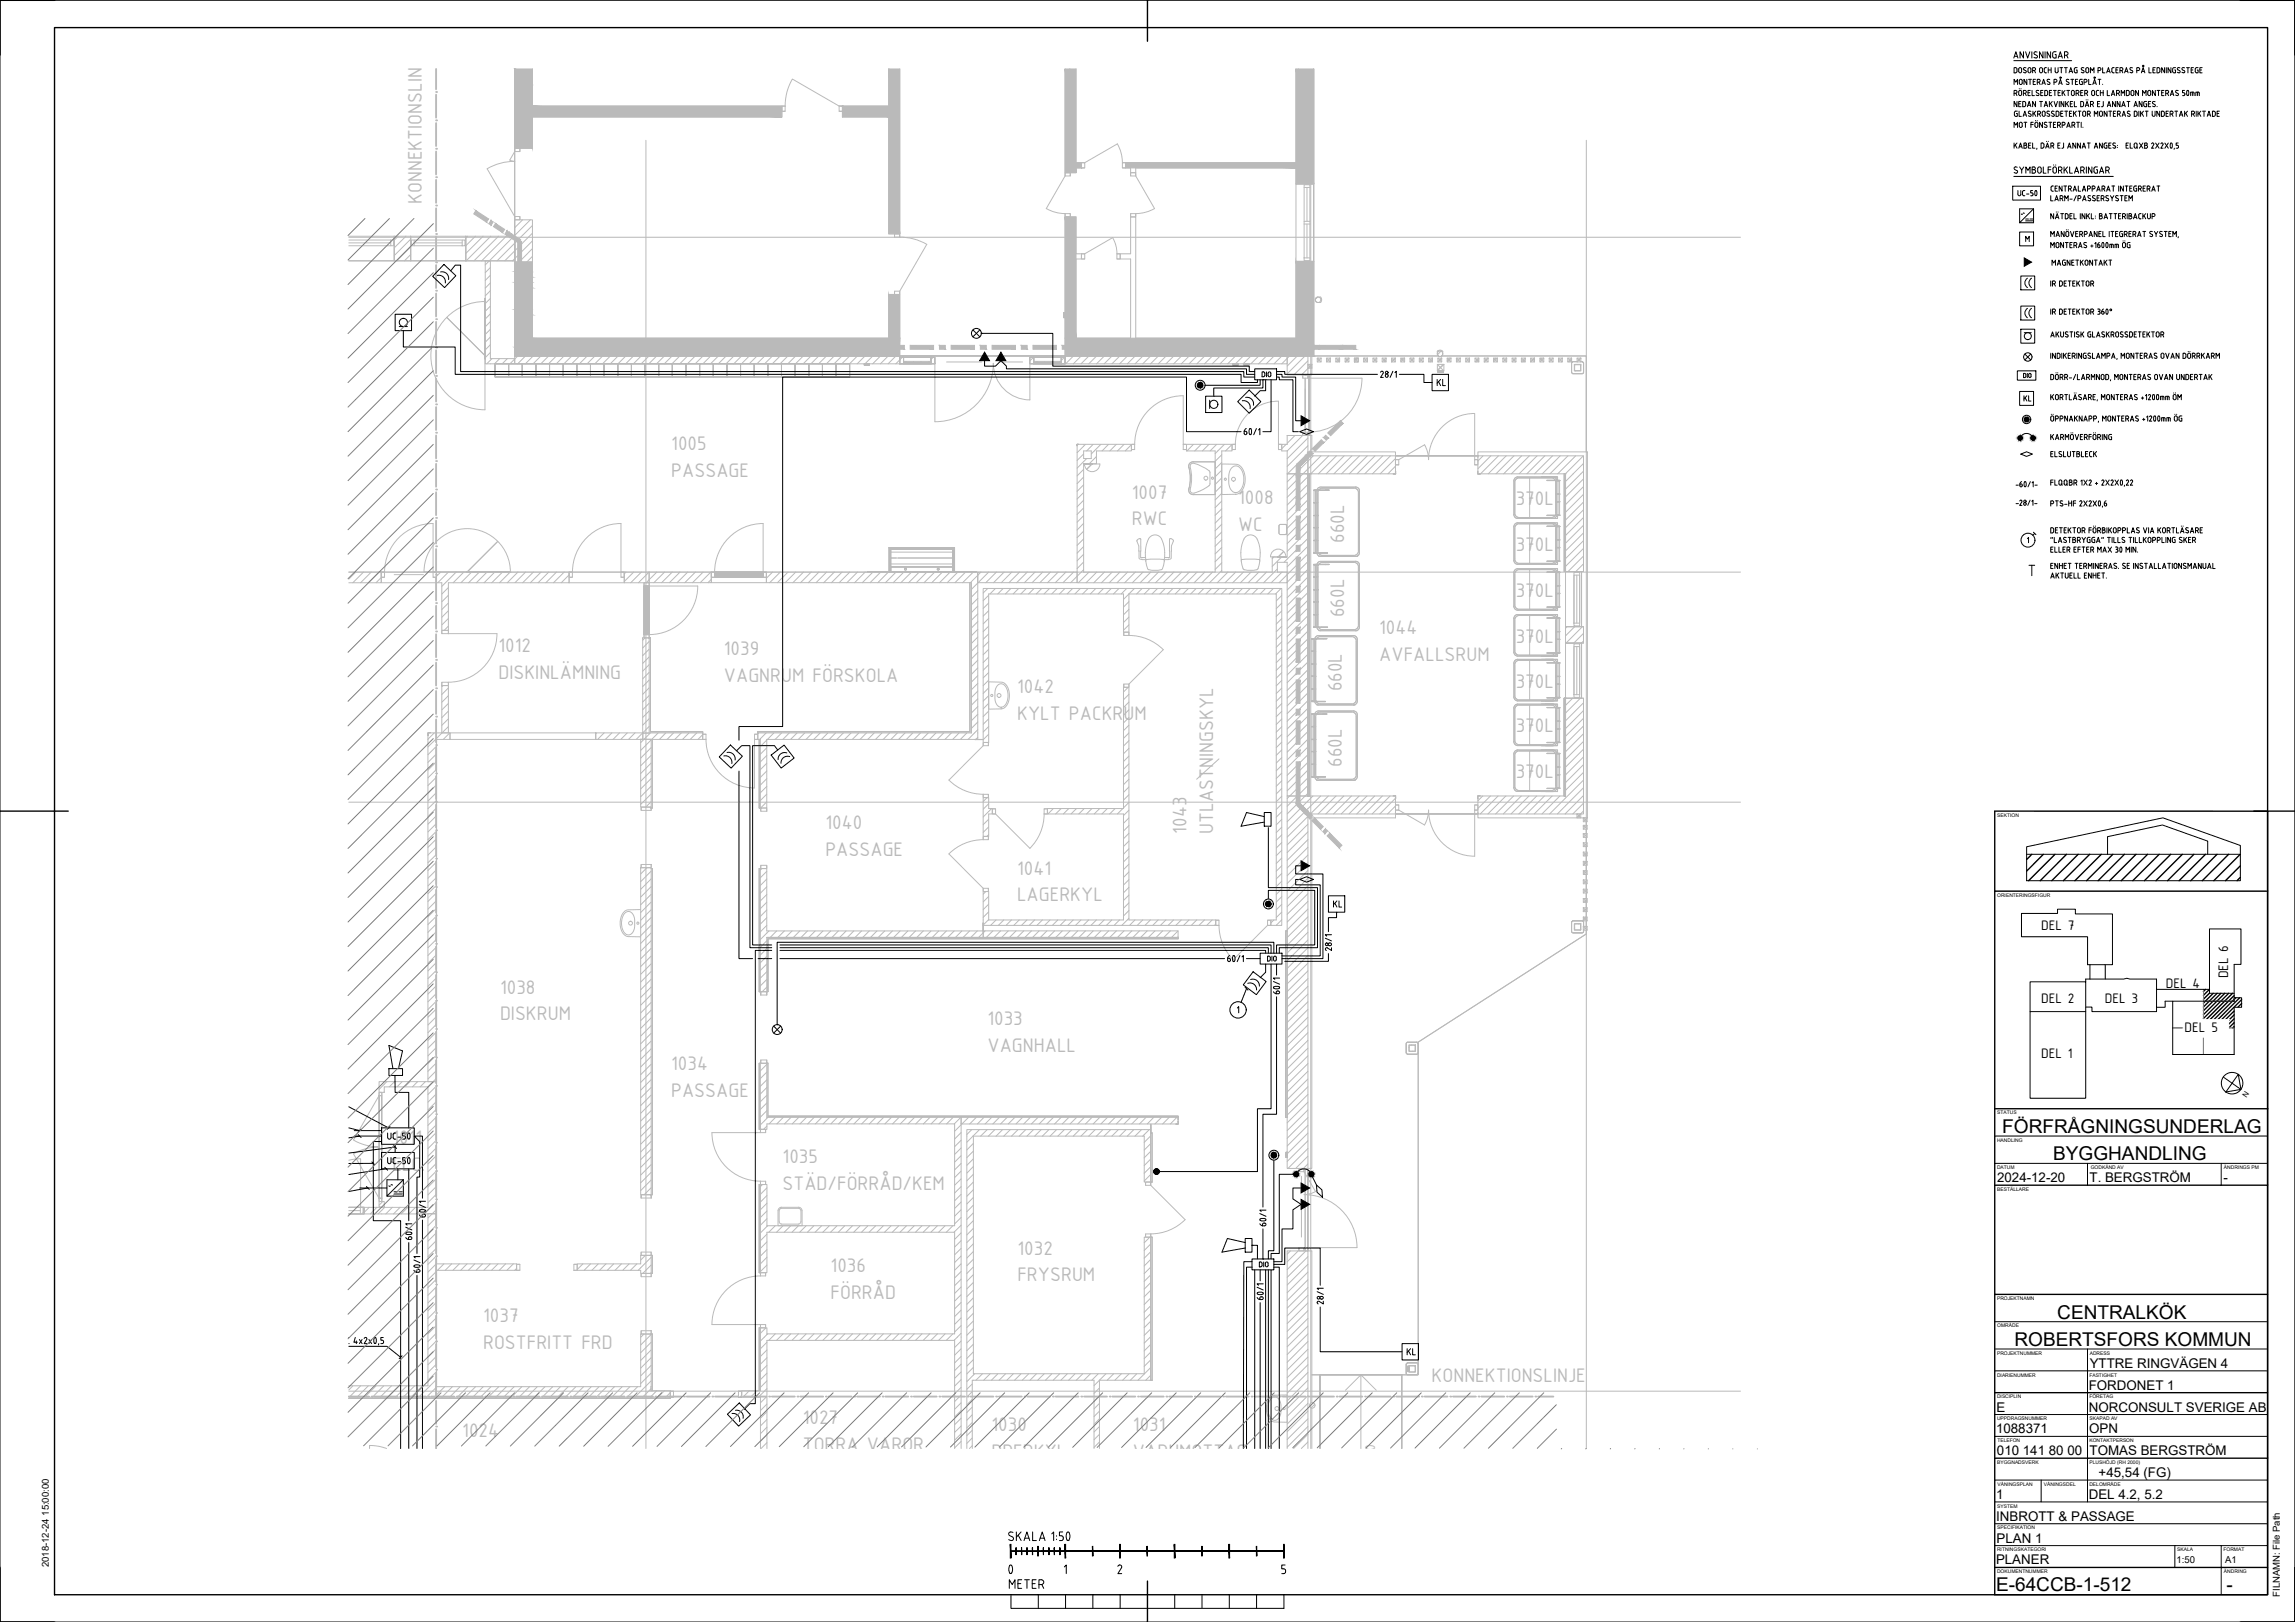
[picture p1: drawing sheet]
<svg xmlns="http://www.w3.org/2000/svg" width="841mm" height="594mm" viewBox="0 0 841 594" stroke-linecap="round" stroke-linejoin="round" font-family="sans-serif">
<defs><g id="words">
<text font-size="10.1" x="364.1" y="578.9">0</text>
<g font-size="7.8" fill="#bababa">
<text x="154.6" y="74.6" transform="rotate(-90 154.6 74.6)">KONNEKTIONSLINJE</text>
<text x="246" y="164.9">1005</text>
<text x="246" y="174.7">PASSAGE</text>
<text x="414.8" y="182.6">1007</text>
<text x="453.7" y="184.8">1008</text>
<text x="555.5" y="185.1">370L</text>
<text x="414.8" y="192.4">RWC</text>
<text x="453.7" y="194.6">WC</text>
<text x="492.6" y="198.8" transform="rotate(-90 492.6 198.8)">660L</text>
<text x="555.5" y="201.9">370L</text>
<text x="555.5" y="218.7">370L</text>
<text x="492.6" y="226" transform="rotate(-90 492.6 226)">660L</text>
<text x="505.4" y="232.4">1044</text>
<text x="182.6" y="238.9">1012</text>
<text x="265.3" y="240">1039</text>
<text x="555.5" y="235.5">370L</text>
<text x="505.4" y="242.1">AVFALLSRUM</text>
<text x="182.6" y="248.7">DISKINLÄMNING</text>
<text x="265.3" y="249.7">VAGNRUM FÖRSKOLA</text>
<text x="555.5" y="251.9">370L</text>
<text x="372.7" y="254">1042</text>
<text x="491.8" y="253.3" transform="rotate(-90 491.8 253.3)">660L</text>
<text x="372.7" y="263.8">KYLT PACKRUM</text>
<text x="555.5" y="268.3">370L</text>
<text x="491.8" y="280.9" transform="rotate(-90 491.8 280.9)">660L</text>
<text x="555.5" y="285.1">370L</text>
<text x="302.5" y="303.6">1040</text>
<text x="434.8" y="305.3" transform="rotate(-90 434.8 305.3)">1043</text>
<text x="444.6" y="305.3" transform="rotate(-90 444.6 305.3)">UTLASTNINGSKYL</text>
<text x="302.5" y="313.4">PASSAGE</text>
<text x="372.7" y="320.3">1041</text>
<text x="372.7" y="330.1">LAGERKYL</text>
<text x="183.2" y="364">1038</text>
<text x="183.2" y="373.7">DISKRUM</text>
<text x="361.8" y="375.4">1033</text>
<text x="361.8" y="385.2">VAGNHALL</text>
<text x="245.9" y="391.9">1034</text>
<text x="245.9" y="401.7">PASSAGE</text>
<text x="143.8" y="419">1011</text>
<text x="286.8" y="426">1035</text>
<text x="143.8" y="428.8">ELC.</text>
<text x="286.8" y="435.7">STÄD/FÖRRÅD/KEM</text>
<text x="372.9" y="459.5">1032</text>
<text x="304.4" y="466">1036</text>
<text x="372.9" y="469.3">FRYSRUM</text>
<text x="304.4" y="475.8">FÖRRÅD</text>
<text x="177" y="484.1">1037</text>
<text x="177" y="493.9">ROSTFRITT FRD</text>
<text x="524.6" y="506.3">KONNEKTIONSLINJE</text>
<text x="294.2" y="521.5">1027</text>
<text x="169.4" y="526.5">1024</text>
<text x="363.3" y="524.3">1030</text>
<text x="415.2" y="524.3">1031</text>
<text x="294.2" y="531.3">TORRA VAROR</text>
<text x="363.3" y="534.1">PREPKYL</text>
<text x="415.2" y="534.1">VARUMOTTAG.</text>
</g>
<g font-size="7">
<text x="733.7" y="415">FÖRFRÅGNINGSUNDERLAG</text>
<text x="752.4" y="425">BYGGHANDLING</text>
<text x="753.9" y="483">CENTRALKÖK</text>
<text x="738.2" y="493">ROBERTSFORS KOMMUN</text>
<text x="731.5" y="582.8">E-64CCB-1-512</text>
<text x="815.9" y="582.8">-</text>
</g>
<text font-size="6.6" x="368.7" y="583.1">METER</text>
<text font-size="5.6" fill="#bababa" x="504" y="557.1" transform="rotate(-90 504 557.1)">LUTNING 1:20</text>
<g font-size="5.4">
<text x="748" y="340.5">DEL 7</text>
<text x="816.5" y="358.4" transform="rotate(-90 816.5 358.4)">DEL 6</text>
<text x="793.7" y="361.8">DEL 4</text>
<text x="748" y="367.2">DEL 2</text>
<text x="771.3" y="367.2">DEL 3</text>
<text x="800.6" y="377.8">DEL 5</text>
<text x="748" y="387.4">DEL 1</text>
</g>
<g font-size="4.9">
<text x="731.9" y="433">2024-12-20</text>
<text x="765.7" y="433">T. BERGSTRÖM</text>
<text x="814.9" y="433">-</text>
<text x="765.8" y="501">YTTRE RINGVÄGEN 4</text>
<text x="765.4" y="509">FORDONET 1</text>
<text x="731.6" y="517">E</text>
<text x="765.5" y="517">NORCONSULT SVERIGE AB</text>
<text x="731.5" y="525">1088371</text>
<text x="765.6" y="525">OPN</text>
<text x="731.8" y="533">010 141 80 00</text>
<text x="765.7" y="533">TOMAS BERGSTRÖM</text>
<text x="769.1" y="541">+45,54 (FG)</text>
<text x="731.5" y="549">1</text>
<text x="765.5" y="549">DEL 4.2, 5.2</text>
<text x="731.5" y="557">INBROTT &amp; PASSAGE</text>
<text x="731.6" y="565">PLAN 1</text>
<text x="731.5" y="573">PLANER</text>
</g>
<g font-size="3.5">
<text x="17.9" y="574" transform="rotate(-90 17.9 574)">2018-12-24 15:00:00</text>
<text x="797.6" y="572.4">1:50</text>
<text x="815.4" y="572.4">A1</text>
<text x="835.5" y="584.9" transform="rotate(-90 835.5 584.9)">FILNAMN: File Path</text>
</g>
<text font-size="2.8" x="823.3" y="402" transform="rotate(-56 823.3 402)">N</text>
<g font-size="1.8">
<text x="731.9" y="299.2">SEKTION</text>
<text x="731.9" y="328.5">ORIENTERINGSFIGUR</text>
<text x="731.9" y="408.2">STATUS</text>
<text x="731.8" y="418.2">HANDLING</text>
<text x="731.8" y="428.2">DATUM</text>
<text x="766.2" y="428.2">GODKÄND AV</text>
<text x="815" y="428.2">ÄNDRINGS PM</text>
<text x="731.9" y="436.2">BESTÄLLARE</text>
<text x="731.8" y="476.2">PROJEKTNAMN</text>
<text x="731.9" y="486.2">OMRÅDE</text>
<text x="731.8" y="496.2">PROJEKTNUMMER</text>
<text x="765.8" y="496.2">ADRESS</text>
<text x="731.8" y="504.2">DIARIENUMMER</text>
<text x="765.7" y="504.2">FASTIGHET</text>
<text x="731.8" y="512.2">DISCIPLIN</text>
<text x="765.7" y="512.2">FÖRETAG</text>
<text x="731.8" y="520.2">UPPDRAGSNUMMER</text>
<text x="765.7" y="520.2">SKAPAD AV</text>
<text x="731.9" y="528.2">TELEFON</text>
<text x="765.7" y="528.2">KONTAKTPERSON</text>
<text x="731.9" y="536.2">BYGGNADSVERK</text>
<text x="765.7" y="536.2">PLUSHÖJD (RH 2000)</text>
<text x="732" y="544.2">VÅNINGSPLAN</text>
<text x="749" y="544.2">VÅNINGSDEL</text>
<text x="765.7" y="544.2">DELOMRÅDE</text>
<text x="731.9" y="552.2">SYSTEM</text>
<text x="731.9" y="560.2">SPECIFIKATION</text>
<text x="731.8" y="568.2">RITNINGSKATEGORI</text>
<text x="797.9" y="568.2">SKALA</text>
<text x="814.8" y="568.2">FORMAT</text>
<text x="731.8" y="576.2">DOKUMENTNUMMER</text>
<text x="815" y="576.2">ÄNDRING</text>
</g>
</g></defs>
<g fill="#bababa" stroke="#bababa" stroke-width=".37">
<path d="M475.8 25.3h5.6v42z"/>
<path d="M188.9 25.3h6.2v5.7z"/>
<path d="M392 25.3h2.3v38z"/>
<path d="M325.7 25.3h4v60.4z"/>
<path d="M474.9 25.3v42h6.5zM474.9 25.3h.9l5.6 42z"/>
<path d="M474.9 95.8l6.5 30.7v-30.7zM474.9 95.8l6.5 30.7h-6.5z"/>
<path d="M477.1 126.5l2.2 1.4v-1.4zM477.1 126.5l2.2 1.4h-2.2z"/>
<path d="M474.9 127.9l6.5 2.5v-2.5zM474.9 127.9l6.5 2.5h-6.5z"/>
<path d="M390.3 123.9l84.6 2.6v-2.6zM390.3 123.9l84.6 2.6h-84.6z"/>
<path d="M447.1 126.5l2.2 .8v-.8zM447.1 126.5l2.2 .8h-2.2z"/>
<path d="M466.4 126.5l2.1 1.4v-1.4zM466.4 126.5l2.1 1.4h-2.1z"/>
<path d="M462.1 126.5l2.2 1.4v-1.4zM462.1 126.5l2.2 1.4h-2.2z"/>
<path d="M451.4 126.5l2.2 1.4v-1.4zM451.4 126.5l2.2 1.4h-2.2z"/>
<path d="M447.1 127.3l2.2 .6v-.6zM447.1 127.3l2.2 .6h-2.2z"/>
<path d="M436.4 126.5l2.2 1.4v-1.4zM436.4 126.5l2.2 1.4h-2.2z"/>
<path d="M432.1 126.5l2.2 1.4v-1.4zM432.1 126.5l2.2 1.4h-2.2z"/>
<path d="M421.4 126.5l2.1 1.4v-1.4zM421.4 126.5l2.1 1.4h-2.1z"/>
<path d="M417.1 126.5l2.2 1.4v-1.4zM417.1 126.5l2.2 1.4h-2.2z"/>
<path d="M406.4 126.5l2.2 1.4v-1.4zM406.4 126.5l2.2 1.4h-2.2z"/>
<path d="M402.1 126.5l2.2 1.4v-1.4zM402.1 126.5l2.2 1.4h-2.2z"/>
<path d="M391.4 126.5l2.2 1.4v-1.4zM391.4 126.5l2.2 1.4h-2.2z"/>
<path d="M390.3 127.9l84.6 2.5v-2.5zM390.3 127.9l84.6 2.5h-84.6z"/>
<path d="M191.1 123.9l138.6 2.6v-2.6zM191.1 123.9l138.6 2.6h-138.6z"/>
<path d="M252.1 126.5l2.2 .1zM252.1 126.5l2.2 .1z"/>
<path d="M256.4 126.5l2.2 .3v-.3zM256.4 126.5l2.2 .3h-2.2z"/>
<path d="M188.6 123.9l1.1 3.3v-3.3zM188.6 123.9l1.1 3.3h-1.1z"/>
<path d="M267.1 126.5l2.2 .8v-.8zM267.1 126.5l2.2 .8h-2.2z"/>
<path d="M327.1 126.5l2.2 1.4v-1.4zM327.1 126.5l2.2 1.4h-2.2z"/>
<path d="M316.4 126.5l2.2 1.4v-1.4zM316.4 126.5l2.2 1.4h-2.2z"/>
<path d="M312.1 126.5l2.2 1.4v-1.4zM312.1 126.5l2.2 1.4h-2.2z"/>
<path d="M301.4 126.5l2.2 1.4v-1.4zM301.4 126.5l2.2 1.4h-2.2z"/>
<path d="M297.1 126.5l2.2 1.4v-1.4zM297.1 126.5l2.2 1.4h-2.2z"/>
<path d="M286.4 126.5l2.1 1.4v-1.4zM286.4 126.5l2.1 1.4h-2.1z"/>
<path d="M282.1 126.5l2.2 1.4v-1.4zM282.1 126.5l2.2 1.4h-2.2z"/>
<path d="M271.4 126.5l2.2 1.4v-1.4zM271.4 126.5l2.2 1.4h-2.2z"/>
<path d="M267.1 127.3l2.2 .6v-.6zM267.1 127.3l2.2 .6h-2.2z"/>
<path d="M256.4 126.8l2.2 1.1v-1.1zM256.4 126.8l2.2 1.1h-2.2z"/>
<path d="M252.1 126.6l2.2 1.3v-1.3zM252.1 126.6l2.2 1.3h-2.2z"/>
<path d="M241.4 126.5l2.2 1.4v-1.4zM241.4 126.5l2.2 1.4h-2.2z"/>
<path d="M237.1 126.5l2.2 1.4v-1.4zM237.1 126.5l2.2 1.4h-2.2z"/>
<path d="M226.4 126.5l2.2 1.4v-1.4zM226.4 126.5l2.2 1.4h-2.2z"/>
<path d="M222.1 126.5l2.2 1.4v-1.4zM222.1 126.5l2.2 1.4h-2.2z"/>
<path d="M211.4 126.5l2.2 1.4v-1.4zM211.4 126.5l2.2 1.4h-2.2z"/>
<path d="M207.1 126.5l2.2 1.4v-1.4zM207.1 126.5l2.2 1.4h-2.2z"/>
<path d="M188.6 127.2l1.8 .7v-.7zM188.6 127.2l1.8 .7h-1.8z"/>
<path d="M188.6 127.9l141.1 2.5v-2.5zM188.6 127.9l141.1 2.5h-141.1z"/>
<path d="M191.1 96l4 3.5v-3.5zM191.1 96l4 3.5h-4z"/>
<path d="M188.6 96l1.1 3.5v-3.5zM188.6 96l1.1 3.5h-1.1z"/>
<path d="M188.6 99.5l6.5 2v-2zM188.6 99.5l6.5 2h-6.5z"/>
<path d="M191.1 101.5l4 2v-2zM191.1 101.5l4 2h-4z"/>
<path d="M188.6 101.5l1.1 2v-2zM188.6 101.5l1.1 2h-1.1z"/>
<path d="M188.6 103.5l6.5 1.9v-1.9zM188.6 103.5l6.5 1.9h-6.5z"/>
<path d="M191.1 105.4l4 8v-8zM191.1 105.4l4 8h-4z"/>
<path d="M188.6 105.4l1.1 8v-8zM188.6 105.4l1.1 8h-1.1z"/>
<path d="M188.6 113.4l6.5 1.9v-1.9zM188.6 113.4l6.5 1.9h-6.5z"/>
<path d="M191.1 115.3l4 8.6v-8.6zM191.1 115.3l4 8.6h-4z"/>
<path d="M188.6 115.3l1.1 8.6v-8.6zM188.6 115.3l1.1 8.6h-1.1z"/>
<path d="M188.6 25.3v5.7h6.5zM188.6 25.3h.3l6.2 5.7z"/>
<path d="M188.6 31l6.5 23.3v-23.3zM188.6 31l6.5 23.3h-6.5z"/>
<path d="M390.3 25.3v38h4zM390.3 25.3h1.7l2.3 38z"/>
<path d="M390.3 79.5l4 44.4v-44.4zM390.3 79.5l4 44.4h-4z"/>
<path d="M325.7 25.3v60.4h4zM325.7 25.3l4 60.4z"/>
<path d="M325.7 107.9l4 16v-16zM325.7 107.9l4 16h-4z"/>
<path d="M308.7 38.9l17 4v-4zM308.7 38.9l17 4h-17z"/>
<path d="M195.1 38.9l91.4 4v-4zM195.1 38.9l91.4 4h-91.4z"/>
<path d="M412.5 59.6l62.4 1.9v-1.9zM412.5 59.6l62.4 1.9h-62.4z"/>
<path d="M394.3 59.6l2 1.9v-1.9zM394.3 59.6l2 1.9h-2z"/>
<path d="M481.4 126.6v1.3h2.2zM481.4 126.6h2.2v1.3z"/>
<path d="M190.4 126.5v1.4h16.7zM190.4 126.5h16.7v1.4z"/>
<path d="M481.4 126.5l2.2 .1zM481.4 126.5l2.2 .1z"/>
<path d="M492.1 126.5v1.4h4.7zM492.1 126.5h4.7v1.4z"/>
<path d="M479.3 126.5v1.4h2.1zM479.3 126.5h2.1v1.4z"/>
<path d="M483.6 126.5v1.4h8.5zM483.6 126.5h8.5v1.4z"/>
<path d="M464.3 126.5v1.4h2.1zM464.3 126.5h2.1v1.4z"/>
<path d="M468.5 126.5v1.4h8.6zM468.5 126.5h8.6v1.4z"/>
<path d="M449.3 126.5v1.4h2.1zM449.3 126.5h2.1v1.4z"/>
<path d="M453.6 126.5v1.4h8.5zM453.6 126.5h8.5v1.4z"/>
<path d="M434.3 126.5v1.4h2.1zM434.3 126.5h2.1v1.4z"/>
<path d="M438.6 126.5v1.4h8.5zM438.6 126.5h8.5v1.4z"/>
<path d="M419.3 126.5v1.4h2.1zM419.3 126.5h2.1v1.4z"/>
<path d="M423.5 126.5v1.4h8.6zM423.5 126.5h8.6v1.4z"/>
<path d="M404.3 126.5v1.4h2.1zM404.3 126.5h2.1v1.4z"/>
<path d="M408.6 126.5v1.4h8.5zM408.6 126.5h8.5v1.4z"/>
<path d="M389.3 126.5v1.4h2.1zM389.3 126.5h2.1v1.4z"/>
<path d="M393.6 126.5v1.4h8.5zM393.6 126.5h8.5v1.4z"/>
<path d="M374.3 126.5v1.4h2.1zM374.3 126.5h2.1v1.4z"/>
<path d="M378.5 126.5v1.4h8.6zM378.5 126.5h8.6v1.4z"/>
<path d="M359.3 126.5v1.4h2.1zM359.3 126.5h2.1v1.4z"/>
<path d="M363.6 126.5v1.4h8.5zM363.6 126.5h8.5v1.4z"/>
<path d="M344.3 126.5v1.4h2.1zM344.3 126.5h2.1v1.4z"/>
<path d="M348.6 126.5v1.4h8.5zM348.6 126.5h8.5v1.4z"/>
<path d="M329.3 126.5v1.4h2.1zM329.3 126.5h2.1v1.4z"/>
<path d="M333.5 126.5v1.4h8.6zM333.5 126.5h8.6v1.4z"/>
<path d="M314.3 126.5v1.4h2.1zM314.3 126.5h2.1v1.4z"/>
<path d="M318.6 126.5v1.4h8.5zM318.6 126.5h8.5v1.4z"/>
<path d="M299.3 126.5v1.4h2.1zM299.3 126.5h2.1v1.4z"/>
<path d="M303.6 126.5v1.4h8.5zM303.6 126.5h8.5v1.4z"/>
<path d="M284.3 126.5v1.4h2.1zM284.3 126.5h2.1v1.4z"/>
<path d="M288.5 126.5v1.4h8.6zM288.5 126.5h8.6v1.4z"/>
<path d="M269.3 126.5v1.4h2.1zM269.3 126.5h2.1v1.4z"/>
<path d="M273.6 126.5v1.4h8.5zM273.6 126.5h8.5v1.4z"/>
<path d="M254.3 126.5v1.4h2.1zM254.3 126.5h2.1v1.4z"/>
<path d="M258.6 126.5v1.4h8.5zM258.6 126.5h8.5v1.4z"/>
<path d="M239.3 126.5v1.4h2.1zM239.3 126.5h2.1v1.4z"/>
<path d="M243.6 126.5v1.4h8.5zM243.6 126.5h8.5v1.4z"/>
<path d="M224.3 126.5v1.4h2.1zM224.3 126.5h2.1v1.4z"/>
<path d="M228.6 126.5v1.4h8.5zM228.6 126.5h8.5v1.4z"/>
<path d="M209.3 126.5v1.4h2.1zM209.3 126.5h2.1v1.4z"/>
<path d="M213.6 126.5v1.4h8.5zM213.6 126.5h8.5v1.4z"/>
<path d="M261.9 209.5l17.8 1.9v-1.9zM261.9 209.5l17.8 1.9h-17.8z"/>
<path d="M236 214.6v17.8l1.9-17.8zM237.9 214.6v17.8h-1.9z"/>
<path d="M476.4 170.5l-.3 3.5h.3zM476.1 170.5h.3l-.3 3.5z"/>
<path d="M476.4 182.6l-1.3 2.2h1.3zM475.1 182.6h1.3l-1.3 2.2z"/>
<path d="M476.4 279l-1.4 15.5h1.4zM475 279h1.4l-1.4 15.5z"/>
<path d="M475.1 182.6l-.1 2.2zM475 182.6v2.2z"/>
<path d="M476.1 170.5l-1.1 3.5h1.1zM475 170.5h1.1l-1.1 3.5z"/>
<path d="M476.4 184.8l-1.4 2.1h1.4zM475 184.8h1.4l-1.4 2.1z"/>
<path d="M476.4 174l-1.4 8.6h1.4zM475 174h1.4l-1.4 8.6z"/>
<path d="M476.4 199.7l-1.4 2.2h1.4zM475 199.7h1.4l-1.4 2.2z"/>
<path d="M476.4 189l-1.4 8.6h1.4zM475 189h1.4l-1.4 8.6z"/>
<path d="M476.4 214.7l-1.4 2.2h1.4zM475 214.7h1.4l-1.4 2.2z"/>
<path d="M476.4 204l-1.4 8.6h1.4zM475 204h1.4l-1.4 8.6z"/>
<path d="M476.4 229.8l-1.4 2.1h1.4zM475 229.8h1.4l-1.4 2.1z"/>
<path d="M476.4 219l-1.4 8.6h1.4zM475 219h1.4l-1.4 8.6z"/>
<path d="M476.4 244.7l-1.4 2.2h1.4zM475 244.7h1.4l-1.4 2.2z"/>
<path d="M476.4 234l-1.4 8.6h1.4zM475 234h1.4l-1.4 8.6z"/>
<path d="M476.4 259.8l-1.4 2.1h1.4zM475 259.8h1.4l-1.4 2.1z"/>
<path d="M476.4 249l-1.4 8.6h1.4zM475 249h1.4l-1.4 8.6z"/>
<path d="M476.4 274.8l-1.4 2.1h1.4zM475 274.8h1.4l-1.4 2.1z"/>
<path d="M476.4 264l-1.4 8.6h1.4zM475 264h1.4l-1.4 8.6z"/>
<path d="M491.2 154l-4.6 4.6 4.8-4.4zM486.6 158.6l4.8-4.4-4.6 4.6z"/>
<path d="M478.5 166.8l1.5-.1-.7-.7zM478.5 166.8l1.5-.1-.8 .8z"/>
<path d="M491.4 154.2l-4.6 4.6 5.4-3.8zM486.8 158.8l5.4-3.8-4.6 4.6z"/>
<path d="M480 166.7l-.8 .8 1.1-.5zM479.2 167.5l1.1-.5-.8 .8z"/>
<path d="M478.5 166.8l-3.3 3.2 3.8-2.7zM475.2 170l3.8-2.7-3.3 3.2z"/>
<path d="M475.7 170.5l3.6-2.9-.3-.3zM475.7 170.5l3.6-2.9-2.9 2.9z"/>
<path d="M479.3 167.6l-2.9 2.9zM476.4 170.5l3-2.8z"/>
<path d="M480.1 165.1l-.8 .9 1.8 .1zM479.3 166l1.8 .1-.8 .9z"/>
<path d="M476.4 170.6l3.1-2.8zM476.4 170.6l3.1-2.8-3.1 3z"/>
<path d="M485.8 159.4l-.8 .8 1.8 .2zM485 160.2l1.8 .2-.8 .8z"/>
<path d="M484.2 161.1l-3.3 3.2 4.3-2.3zM480.9 164.3l4.3-2.3-3.3 3.3z"/>
<path d="M487.3 305.2l3.5 5.4 1-1zM487.3 305.2l3.5 5.4-4.5-4.5z"/>
<path d="M479.4 297.2l-.2 1.8 1-1zM479.4 297.2l-.2 1.8-.8-.8z"/>
<path d="M476.4 294.3l2.8 3.1 .2-.2zM476.4 294.3l2.8 3.1-2.8-2.9z"/>
<path d="M476.4 294.5l2.5 3.2 .3-.3zM475.7 294.5h.7l2.5 3.2z"/>
<path d="M480.2 298l-.2 1.8 1-1zM480.2 298l-.2 1.8-.8-.8z"/>
<path d="M475.7 294.5l2.7 3.7 .5-.5zM475.7 294.5l2.7 3.7-3.2-3.2z"/>
<path d="M485.7 303.6l-.2 1.7 1-1zM485.7 303.6l-.2 1.7-.8-.7z"/>
<path d="M481.8 299.6l2.1 4.2 1-1zM481.8 299.6l2.1 4.2-3.1-3.2z"/>
<path d="M189.7 117.3v2l.7-2zM190.4 117.3v2h-.7z"/>
<path d="M189.7 88.4v11.1l1.4-11.1zM191.1 88.4v11.1h-1.4z"/>
<path d="M190.4 117.3v2l.7-2zM191.1 117.3v2h-.7z"/>
<path d="M189.7 119.3v7.9l.7-7.9zM190.4 119.3v7.9h-.7z"/>
<path d="M189.7 115.3v2l1.4-2zM191.1 115.3v2h-1.4z"/>
<path d="M190.4 119.3v7.2l.7-7.2zM191.1 119.3v7.2h-.7z"/>
<path d="M189.7 101.5v2l1.4-2zM191.1 101.5v2h-1.4z"/>
<path d="M189.7 105.4v8l1.4-8zM191.1 105.4v8h-1.4z"/>
<path d="M174.4 77.1l-.8 1.2 4.7 3.1zM174.4 77.1l4.7 3.1-.8 1.2z"/>
<path d="M186.6 85.1l-.8 1.2 .9 .5zM186.6 85.1l.9 .6-.8 1.1z"/>
<path d="M185.8 84.6l-.8 1.1 .8 .6zM185.8 84.6l.8 .5-.8 1.2z"/>
<path d="M187.5 85.7l-.8 1.1 3.4 2.2zM187.5 85.7l3.3 2.1-.7 1.2z"/>
<path d="M179.9 80.7l-.8 1.2 .9 .6zM179.9 80.7l.8 .6-.7 1.2z"/>
<path d="M181.6 81.8l-.8 1.2 3.4 2.2zM181.6 81.8l3.3 2.2-.7 1.2z"/>
</g>
<g fill="none" stroke="#bababa" stroke-width=".37">
<path d="M195.1 25.3v13.6h91.4v4h-91.4v11.4h-6.5v-29v61.1v-5.9h6.5v15.5M286.7 38.9h1M287.7 38.9a19.4 19.4 0 0 1 2.7-10l17.1 10h1M287.7 38.9v1.9h-1M287.7 38.9h-1.2v1.9h1.2M325.7 25.3v13.6h-17v4h17v42.8h4v-60.4M390.3 25.3v38h4v-1.8h2v-1.9h-2v-34.3M474.9 25.3v34.3h-62.4v1.9h1.8v1.8h1.9v-1.8h58.7v5.8h6.5v-42v101.2v-30.7h-6.5M188.6 54.5v1h1.9v-1M190.5 55.5v-1.2h-1.9v1.2l-1.8 3.1 1.8 .5a19.9 19.9 0 0 0-10.1 2.7l10.1 17.5v1.2h1.9v-1.2M236.7 51.4v479.1M307.5 40.8h1.2v-1.9h-1.2v1.9h1"/>
<path d="M396.5 59.6h1v1.9h-1M411.3 59.6a13.8 13.8 0 0 0-1.8-6.9l-12 6.9h-1.2v1.9h1.2M411.3 59.6h1.2v1.9h-1.2M412.3 59.6h-1v1.9h1M480.3 51.4v479.1M581.3 51.4v479.1M390.3 78.2h1.9v1.1M390.3 63.5v.9h1.9v-.9M390.3 78.2v1.3h1.9v-1.3M390.3 78.2v1.1M392.2 64.4v-1.1h-1.9v1.1l-6.9 12a13.8 13.8 0 0 0 6.9 1.8M414.3 64.4v-1.1h1.9v1.1l6.9 12a13.8 13.8 0 0 1-6.9 1.8v1.3h-1.9v-1.3"/>
<path d="M414.3 79.3v-1.1h1.9v1.1M414.3 63.5v.9h1.9v-.9M474.9 67.3h6.5v28.5h-6.5zM474.9 67.3h6.5M477.9 67.7h2.1v27.8h-2.1zM477.9 68.7h2.1M479 68.7v12.4M127.8 87.9h16.4v2.1h-1v-2.1M127.8 86.5h16.7M127.8 89h15.4M127.8 90h15.4M127.8 86.9h510"/>
<path d="M144.5 86.5h6v9h-6zM144.5 86.5v9h-16.7h60.8v-7.4v7.4M144.5 86.5v9M145.9 86.5l-1.4 1.4M148.8 86.5l-4.3 4.3M150.5 87.6l-6 6M150.5 90.4l-5.1 5.1M150.5 93.3l-2.3 2.2M150.5 86.5h20.2v9h-20.2zM150.8 87.9h19.6v2.1h-19.6zM151.8 89h17.6M151.8 87.9v2.1"/>
<path d="M169.4 87.9v2.1M171.4 86.5l-.7 .7M174.2 86.5l-3.5 3.5M177 86.5l-6.3 6.4M177.8 95.5h1.9v35.9h8.9v1.9h-10.8zM179.7 98l-1.9 1.9M179.9 86.5l-9.1 9M182.7 86.5l-9 9M185.5 86.5l-9 9M186.2 86.5h-15.5v9M187.5 87.3l-9.7 9.7M188.6 88.1v7.4h-17.9"/>
<path d="M188.6 89.7v40.7h289.7M188.6 88.1v42.3h292.8v-2.5v2.5h-91.1v-2.5M188.6 80.3v-1h1.9v1M188.6 88.1v42.3h338.6M188.6 96h1.1M188.7 80.5l-.1 .1M189.2 88.5l-7 7M189.7 90.8l-4.7 4.7M189.7 93.6l-1.9 1.9M191.1 96h4M191.5 80.5l-2.9 2.9M194.4 80.5l-5.8 5.7"/>
<path d="M195.1 96v27.9h130.6v-16h4v18.6M195.1 85.4l-4 4M195.1 88.2l-4 4M195.1 93.9l-2.1 2.1M195.1 82.6l-4.9 4.9M195.1 91.1l-4 4M327.8 85.8v1.1h1.9M327.8 86.9v-1.2h1.9v1.2M329.7 85.8v1.1M329.7 86.8a19.8 19.8 0 0 1 9.9 2.7l-9.9 17.2v.9M396.5 93h1v1.9h-1M397.5 94.9h-1.2v-1.9h1.2l10.2-6a11.8 11.8 0 0 1 1.6 5.9l1.2 .1v1.9h-1.2"/>
<path d="M410.3 93h-1v1.9h1M474.9 95.8v28.1h-58.7v-44.4h-1.9v13.5h-3.8v1.9h3.8v29h-20v-29h2v-1.9h-2v-13.5h-4v47M474.9 95.8h6.5M477.9 94.5h2.1M477.9 82.1h2.1M477.9 81.1h2.1M479 82.1v12.4M177.7 110.4v19.9v-19.9M177.7 109.3h.1M177.7 110.4a19.8 19.8 0 0 0-19.8 19.9 19.8 19.8 0 0 0 19.8 19.8v-39.6M177.8 110.4v19.9v-19.9M177.8 109.3l-.1 22.2z"/>
<path d="M177.8 110.4v20v-20M177.8 110.4v19.9zM177.8 110.4v20M179.7 100.8l-1.9 1.9M179.7 103.6l-1.9 1.9M179.7 106.5l-1.9 1.9M179.7 109.3l-1.9 1.9M179.7 112.1l-1.9 1.9M179.7 114.9l-1.9 2M179.7 117.8l-1.9 1.9M327.8 106.7v1.2h1.9v-1.2h-1.9v.9M389.9 114.5v1.8z"/>
<path d="M389.9 114.5h.4h-.4M389.9 116.3h.4h-.4M390.3 114.5v1.8zM390.3 114.5v1.8v-1.8M482.8 108.8l-.8 .8M483.8 108.8a1.04 1.04 0 0 1 .7 1.1 1.04 1.04 0 0 1-.9 .9l-1.2-.2-.4-.9 .6-.8 1.2-.1M177.7 130.2l-14-13.9 14 14M177.7 131.5v-22.2v22.2M179.7 120.6l-1.9 1.9M179.7 123.4l-1.9 1.9M179.7 126.3l-1.9 1.9M179.7 129.1l-1.9 1.9"/>
<path d="M180.3 131.4l-1.9 1.9M181.4 133.3h5v4.8h-5v-4.8h5v4.8h-5zM183.1 131.4l-1.9 1.9M185.9 131.4l-1.9 1.9M186.4 133.3h5v4.8h-5v-4.8h5v4.8h-5zM188.6 130.4h141.1v2.9h-141.1zM188.6 123.9v6.5h141.1v-2.5M189.8 130.4l-2.9 2.9M191.4 133.3h5v4.8h-5v-4.8h5v4.8h-5zM192.6 130.4l-2.9 2.9M195.4 130.4l-2.9 2.9M196.4 133.3h5v4.8h-5v-4.8h5v4.8h-5z"/>
<path d="M198.2 130.4l-2.9 2.9M201.1 130.4l-2.9 2.9M201.4 133.3h5v4.8h-5v-4.8h5v4.8h-5zM203.9 130.4l-2.9 2.9M206.4 133.3h5v4.8h-5v-4.8h5v4.8h-5zM206.7 130.4l-2.9 2.9M209.5 130.4l-2.8 2.9M211.4 133.3h5v4.8h-5v-4.8h5v4.8h-5zM212.4 130.4l-2.9 2.9M215.2 130.4l-2.9 2.9M216.4 133.3h5v4.8h-5v-4.8h5v4.8h-5zM218 130.4l-2.9 2.9"/>
<path d="M220.9 130.4l-2.9 2.9M221.4 133.3h5v4.8h-5v-4.8h5v4.8h-5zM223.7 130.4l-2.9 2.9M226.4 133.3h5v4.8h-5v-4.8h5v4.8h-5zM226.5 130.4l-2.9 2.9M229.4 130.4l-2.9 2.9M231.4 133.3h5v4.8h-5v-4.8h5v4.8h-5zM232.2 130.4l-2.9 2.9M235 130.4l-2.9 2.9M236.4 133.3h5v4.8h-5v-4.8h5v4.8h-5zM237.8 130.4l-2.9 2.9M240.7 130.4l-2.9 2.9"/>
<path d="M241.4 133.3h5v4.8h-5v-4.8h5v4.8h-5zM243.5 130.4l-2.9 2.9M246.3 130.4l-2.9 2.9M246.4 133.3h5v4.8h-5v-4.8h5v4.8h-5zM249.2 130.4l-2.9 2.9M251.4 133.3h5v4.8h-5v-4.8h5v4.8h-5zM252 130.4l-2.9 2.9M254.8 130.4l-2.9 2.9M256.4 133.3h5v4.8h-5v-4.8h5v4.8h-5zM257.6 130.4l-2.9 2.9M260.5 130.4l-2.9 2.9M261.4 133.3h5v4.8h-5v-4.8h5v4.8h-5z"/>
<path d="M263.3 130.4l-2.9 2.9M266.1 130.4l-2.9 2.9M266.4 133.3h5v4.8h-5v-4.8h5v4.8h-5zM269 130.4l-2.9 2.9M271.4 133.3h5v4.8h-5v-4.8h5v4.8h-5zM271.8 130.4l-2.9 2.9M274.6 130.4l-2.9 2.9M276.4 133.3h5v4.8h-5v-4.8h5v4.8h-5zM277.4 130.4l-2.9 2.9M280.3 130.4l-2.9 2.9M281.4 133.3h5v4.8h-5v-4.8h5v4.8h-5zM283.1 130.4l-2.9 2.9"/>
<path d="M285.9 130.4l-2.9 2.9M286.4 133.3h5v4.8h-5v-4.8h5v4.8h-5zM288.8 130.4l-2.9 2.9M291.4 133.3h5v4.8h-5v-4.8h5v4.8h-5zM291.6 130.4l-2.9 2.9M294.4 130.4l-2.9 2.9M296.4 133.3h5v4.8h-5v-4.8h5v4.8h-5zM297.2 130.4l-2.9 2.9M300.1 130.4l-2.9 2.9M301.4 133.3h5v4.8h-5v-4.8h5v4.8h-5zM302.9 130.4l-2.9 2.9M305.7 130.4l-2.9 2.9"/>
<path d="M306.4 133.3h5v4.8h-5v-4.8h5v4.8h-5zM308.5 130.4l-2.9 2.9M311.4 130.4l-2.9 2.9M314.2 130.4l-2.9 2.9M316.7 133.7h1.9zM316.7 133.3h1.9zM316.7 133.7v-.4v.4M316.7 133.3h1.9h-1.9M317 130.4l-2.9 2.9M318.6 133.7v-.4v.4M319.9 130.4l-2.9 2.9M322.7 130.4l-2.9 2.9"/>
<path d="M325.5 130.4l-2.9 2.9M328.4 130.4l-2.9 2.9M329.7 133.3v-2.5v2.5M329.7 133.3h11.5v-2.5v2.5zM329.7 130.8h11.5h-11.5M329.7 130.8h1.4v2.5h-1.4zM330.7 130.8l-2.4 2.5M331.1 132.4h10.1v.4h-10.1zM331.1 130.8v2.5h10.1h-10.1zM331.1 132.4v.4M332 132.4l-.4 .4M334.8 132.4l-.4 .4"/>
<path d="M337.7 132.4l-.5 .4M340.5 132.4l-.4 .4M341.2 132.8v-.4v.4M341.2 133.3v-2.5v2.5M341.2 130.8h-10.1h10.1M341.2 130.8h1.4v2.5h-1.4v-2.5h1.4v2.5h-1.4zM342 130.8l-.8 .8M342.4 133.3l.2-.2v21.4a21.4 21.4 0 0 0 21.4-21.4 13.4 13.4 0 0 0 13.4 13.4M346.9 132.6h12.8M366.7 132.6h8M377.4 130.8h1.4v2.5h-1.4v-2.5h1.4v2.5h-1.4zM377.4 133.1v13.4"/>
<path d="M378.8 130.8l-1.4 1.4M378.8 133.3v-2.5v2.5M378.8 133.3h11.5v-2.5v2.5zM378.8 130.8h11.5h-11.5M378.8 132.4h10.1v.4h-10.1zM378.8 130.8v2.5h10.1h-10.1zM378.8 132.4v.4M380.1 132.4l-.4 .4M382.9 132.4l-.4 .4M385.7 132.4l-.4 .4M388.6 132.4l-.4 .4M388.9 130.8h1.4v2.5h-1.4z"/>
<path d="M388.9 132.8v-.4v.4M388.9 133.3v-2.5v2.5M388.9 130.8h-10.1h10.1M390.1 130.8l-1.2 1.2M390.3 130.4h81.4v2.9h-81.4zM390.6 130.4l-.3 .2M393.4 130.4l-2.9 2.9M396.2 130.4l-2.9 2.9M399.1 130.4l-2.9 2.9M401.9 130.4l-2.9 2.9M404.7 130.4l-2.9 2.9M407.5 130.4l-2.9 2.9"/>
<path d="M410.4 130.4l-2.9 2.9M413.2 130.4l-2.9 2.9M416 130.4l-2.9 2.9M418.9 130.4l-2.9 2.9M421.7 130.4l-2.9 2.9M424.5 130.4l-2.9 2.9M427.4 130.4l-2.9 2.9M430.2 130.4l-2.9 2.9M433 130.4l-2.9 2.9M435.8 130.4l-2.9 2.9M438.7 130.4l-2.9 2.9M441.5 130.4l-2.9 2.9"/>
<path d="M444.3 130.4l-2.9 2.9M447.1 130.4l-2.9 2.9M450 130.4l-2.9 2.9M451.8 133.7h1.9zM451.8 133.3h1.9zM451.8 133.7v-.4v.4M451.8 133.3h1.9h-1.9M452.8 130.4l-2.9 2.9M453.7 133.7v-.4v.4M455.6 130.4l-2.9 2.9M455.8 133.7h1.9zM455.8 133.3h1.9z"/>
<path d="M455.8 133.7v-.4v.4M455.8 133.3h1.9h-1.9M457.7 133.7v-.4v.4M458.4 130.4l-2.9 2.9M461.3 130.4l-2.9 2.9M464.1 130.4l-2.9 2.9M466.9 130.4l-2.9 2.9M469.8 130.4l-2.9 2.9M471.7 130.4h7.6v6.9h-7.6zM472.6 130.4l-2.9 2.9M475.4 130.4l-3.7 3.7M477.4 138.5v-1.2h1.9v1.2h19.8a19.8 19.8 0 0 1-7.7 15.7"/>
<path d="M477.4 137.5v1h1.9v-1M478.3 130.4l-6.6 6.5M478.3 137.3v.2M478.3 138.5v19.8M478.6 130.4h2.1v6.9h-2.1M479.3 132.2l-5.2 5.1M479.3 135l-2.4 2.3M479.3 133.5h1.4v1.4h-1.4zM479.3 133.5l1.4 1.4M480.7 133.5l-1.3 1.4M480.7 133.5l-1.4 1.4M482.7 131.2h1.4v1.4h-1.4z"/>
<path d="M482.7 131.2l1.4 1.4M483.1 131.2l-.4 .3M484.1 131.2l-1.4 1.4M486.1 131.2h1.4v1.4h-1.4zM486.1 131.2l1.4 1.4M487.5 132.4l-.1 .2M487.5 131.2l-1.4 1.4M489.5 131.2h1.4v1.4h-1.4zM489.5 131.2l1.4 1.4M490.9 131.8l-.7 .8M490.9 131.2l-1.4 1.4M492.9 131.2h1.4v1.4h-1.4z"/>
<path d="M492.9 131.2l1.4 1.4M494.3 131.2l-1.3 1.4M494.3 131.2l-1.4 1.4M496.3 131.2h1.4v1.4h-1.4zM496.3 131.2l1.4 1.4M497.2 131.2l-.9 .9M497.7 131.2l-1.4 1.4M499.7 131.2h1.4v1.4h-1.4zM499.7 131.2l1.4 1.4M500.1 131.2l-.4 .3M501.1 131.2l-1.4 1.4M503.1 131.2h1.4v1.4h-1.4z"/>
<path d="M503.1 131.2l1.4 1.4M504.5 132.4l-.2 .2M504.5 131.2l-1.4 1.4M506.5 131.2h1.4v1.4h-1.4zM506.5 131.2l1.4 1.4M507.9 131.8l-.7 .8M507.9 131.2l-1.4 1.4M509.9 131.2h1.4v1.4h-1.4zM509.9 131.2l1.4 1.4M511.3 131.2l-1.3 1.4M511.3 131.2l-1.4 1.4M513.3 131.2h1.4v1.4h-1.4z"/>
<path d="M513.3 131.2l1.4 1.4M514.2 131.2l-.9 .9M514.7 131.2l-1.4 1.4M516.7 131.2h1.4v1.4h-1.4zM516.7 131.2l1.4 1.4M517 131.2l-.3 .3M518.1 131.2l-1.4 1.4M520.1 131.2h1.4v1.4h-1.4zM520.1 131.2l1.4 1.4M521.5 132.3l-.2 .3M521.5 131.2l-1.4 1.4M523.5 131.2h1.4v1.4h-1.4z"/>
<path d="M523.5 131.2l1.4 1.4M524.9 131.8l-.8 .8M524.9 131.2l-1.4 1.4M526.7 128.8l.1 1.3 .9 .5M526.7 128.8a1.24 1.24 0 0 1 2 0M526.7 133.5h2.4v2.4h-2.4zM526.7 133.5l2.4 2.4M526.9 131.2h1.4v1.4h-1.4zM526.9 131.2l1.4 1.4M527 136.3h1.9zM527 135.9h1.9zM527 136.3v-.4v.4"/>
<path d="M527 135.9h1.9h-1.9M528 128.6l-1.2 1.3M528.3 130.4h53v35.1M528.3 131.2l-1.4 1.4M528.7 128.8l-.1 1.2-.9 .6M528.9 136.3v-.4v.4M528.9 133.5l-2.2 2.1M529.1 133.5l-2.4 2.4M530.3 131.2h1.4v1.4h-1.4zM530.3 131.2l1.4 1.4M531.2 131.2l-.9 .8M531.7 131.2l-1.4 1.4"/>
<path d="M533.7 131.2h1.4v1.4h-1.4zM533.7 131.2l1.4 1.4M534 131.2l-.3 .3M535.1 131.2l-1.4 1.4M537.1 131.2h1.4v1.4h-1.4zM537.1 131.2l1.4 1.4M538.5 132.3l-.2 .3M538.5 131.2l-1.4 1.4M540.5 131.2h1.4v1.4h-1.4zM540.5 131.2l1.4 1.4M541.9 131.7l-.8 .9M541.9 131.2l-1.4 1.4"/>
<path d="M543.9 131.2h1.4v1.4h-1.4zM543.9 131.2l1.4 1.4M545.3 131.2l-1.4 1.4M547.3 131.2h1.4v1.4h-1.4zM547.3 131.2l1.4 1.4M548.2 131.2l-.9 .8M548.7 131.2l-1.4 1.4M550.7 131.2h1.4v1.4h-1.4zM550.7 131.2l1.4 1.4M551 131.2l-.3 .2M552.1 131.2l-1.4 1.4M554.1 131.2h1.4v1.4h-1.4z"/>
<path d="M554.1 131.2l1.4 1.4M555.5 132.3l-.3 .3M555.5 131.2l-1.4 1.4M557.5 131.2h1.4v1.4h-1.4zM557.5 131.2l1.4 1.4M558.9 131.7l-.8 .9M558.9 131.2l-1.4 1.4M560.9 131.2h1.4v1.4h-1.4zM560.9 131.2l1.4 1.4M562.3 131.2l-1.4 1.3M564.3 131.2h1.4v1.4h-1.4zM564.3 131.2l1.4 1.4"/>
<path d="M565.1 131.2l-.8 .8M565.7 131.2l-1.4 1.4M567.7 131.2h1.4v1.4h-1.4zM567.7 131.2l1.4 1.4M567.9 131.2l-.2 .2M569.1 131.2l-1.4 1.4M571.1 131.2h1.4v1.4h-1.4zM571.1 131.2l1.4 1.4M572.5 132.2l-.3 .4M572.5 131.2l-1.4 1.4M574.5 131.2h1.4v1.4h-1.4zM574.5 131.2l1.4 1.4"/>
<path d="M575.9 131.7l-.9 .9M575.9 131.2l-1.4 1.4M576.3 132.5h1.6h-1.6l-.4 .4v3.6l.4 .4h3.6l.4-.4v-3.6l-.4-.4h-.6h.6l.4 .4v3.6l-.4 .4h-3.6l-.4-.4v-3.6zM576.9 133.5h2.4v2.4h-2.4zM577 133.5h-.1M577 133.6h2.2v2.2h-2.2zM577.5 135.8l-.1 .1M577.9 131.2h1.4v1.4h-1.4zM577.9 131.2l1.4 1.4M579.3 131.2l-1.4 1.4M579.3 133.9l-.1 .2M471.7 159.5h7.6v6.5v-.5h.4"/>
<path d="M471.7 159.5v3.2h-2v2.5h2M471.7 159.5h.1M474.6 159.5l-2.9 2.9M477.4 159.5l-5.7 5.7M477.4 159.3v-1h1.9v1M478.3 159.3v.2M478.6 159.5h2.1v6.2M479.7 159.5v-22.2v22.2M490.4 154.9a19.8 19.8 0 0 1-11.1 3.4v1.2h-1.9v-1.2M394.7 162.7h.6h-.6v.6zM395 162.7l-.3 .4M397.1 166.3l-2.4 2.3"/>
<path d="M397.1 171.9l-2.4 2.4M397.1 174.7l-2.4 2.4M397.1 177.6l-2.4 2.4M397.1 165.2h2.8v2.8h-2.8zM397.3 169.9h3zM397.3 169.9h.1M397.3 169.9h3M397.4 169.9h2.8h-2.8M397.4 169.9h2.8zM397.4 169.9h5.7a2.83 2.83 0 0 1-2.9 2.9 2.83 2.83 0 0 1-2.8-2.9zM397.8 162.7l-3.1 3.1M398.2 168l-3.5 3.5"/>
<path d="M400.1 169.9l-1.9 2 2-2M400.3 169.9h-3h3M400.6 162.7l-2.4 2.5M401.8 167.2l-2.6 2.7M403.4 162.7l-3.5 3.6M406.3 162.7l-2.4 2.5M409.1 162.7l-2.4 2.5M411.9 162.7l-2.4 2.5M414.6 162.9l-2.3 2.3M414.8 162.7h1M415.8 162.7v1.9h-1M415.8 162.7h-1.2v1.9h1.2"/>
<path d="M415.8 162.7a17.8 17.8 0 0 1 17.8-17.8v17.8h1M433.6 164.6h1.2v-1.9h-1.2v1.9h1M436.1 171a15.1 15.1 0 0 1 0 8.2M436.1 171a1.13 1.13 0 0 1 1.5-1.3l1.4 .5a11.7 11.7 0 0 1 4.4 2.6v4.4a6.9 6.9 0 0 1-4.4 2.9l-1.4 .5a1.13 1.13 0 0 1-1.5-1.3M436.2 169.5l1-.4 8.1 .1v12h-8.1a1.82 1.82 0 0 1-1.3-3 18.4 18.4 0 0 0-.3-7.8zM437.4 162.7l-2.4 2.5M440.2 162.7l-2.4 2.5M443 162.7l-2.4 2.5M445.9 162.7l-2.4 2.5M447.7 169.9l5.2 .1a4.9 4.9 0 0 1 3.4 5.5 4.9 4.9 0 0 1-3.4 5.5l-5.2 .1zM447.7 166.6l-2.4 2.4M447.7 175l-2.4 2.5"/>
<path d="M447.7 169.4l-2.4 2.4M447.7 172.2l-2.4 2.4M447.7 177.9l-2.4 2.4M448.7 162.7l-3.4 3.4M451.4 171.3a2.2 2.2 0 0 1 3.7 1.1 6.5 6.5 0 0 1-1.4 7.8 2.57 2.57 0 0 1-3.3-2.6l-.1-3.8 .4-1.4zM451.5 162.8l-2.4 2.4M451.7 162.7h1M452.7 162.7a15.8 15.8 0 0 1 15.8-15.8v15.8h1M452.7 162.7v1.9h-1M452.7 162.7h-1.2v1.9h1.2M468.5 164.6h1.2v-1.9h-1.2v1.9h1M471.3 162.7l-1.6 1.7"/>
<path d="M471.7 165.2v8.3h3.3h-3.3v30.5h-5.5v5.5M475 173.2l-3.3 3.3M475 176l-3.3 3.3M475 178.9l-3.3 3.3M475.3 170.1l-3.6 3.6M478.6 173.5h2.1M479 173.5h.5M479.3 173.5h.5h-.5M479.3 173.5v118h.5h-.5M479.3 173.5h.5v118v-118zM479.3 160.4l-7.6 7.6M479.3 163.3l-7.6 7.6"/>
<path d="M479.3 174.6l-2.9 2.9M479.3 177.4l-2.9 2.9M479.8 173.5v118v-118M480.3 167h31.1v6.5h-32.1v-5.5v5.5h-2.9h2.9v118h-2.9h35M480.5 165.5h30.9v2.2M480.7 166.5v.5M481.2 167l-4.8 4.8M481.5 179.6h5.5M481.5 179.6h.6h-.6v22.9h.6h-.6M481.8 179.5h5.2h-5.5v.2M482.1 179.6h-.6h.6M482.1 179.6v22.9"/>
<path d="M482.6 179.8v4.3M482.6 179.7v.1M482.6 179.7h-1.1h1.5h-.3M482.7 179.3l.6-.7 .7-.2h12.8a1.37 1.37 0 0 1 1.4 1.4M482.8 179l-.1 .2M483 179.6h-1.5h1.5l-.4 .1M483 178.8l-.1 .1M483.1 179.9l-.1 .1M483.2 179.6l-.2 .8 .1 22.1M483.3 178.6h-.1M483.5 179.2l-.1 .1M483.6 178.4l-.1 .1"/>
<path d="M483.8 179l-.1 .1M484.1 167l-7.7 7.6M484.2 178.8l-.1 .1M484.6 178.8h11.5a1.61 1.61 0 0 1 1.7 1.6M484.6 178.8l-1.3 .7M484.6 178.8h11.6M486.9 167l-6.6 6.5M487 179.5l-5.2 .1M489.7 167l-6.5 6.5M492.6 167l-6.6 6.5M495.4 167l-6.6 6.5M496.6 178.8l.1 .1"/>
<path d="M497 179l.1 .1M497.3 179.2l.1 .1M497.6 179.5v.1M497.7 179.9l.1 .1M498.2 179.8v22.6l-.3 .8-1.1 .6M498.2 167l-6.6 6.5M501.1 167l-6.6 6.5M503.9 167l-6.6 6.5M506.7 167l-6.6 6.5M509.5 167l-6.5 6.5M511.4 172.5l.1 1.1h-1l.9-.1zM511.4 167.9l-5.6 5.6"/>
<path d="M511.4 170.7l-2.8 2.8M511.4 167h30.2M511.5 173.5l-.2 .1M511.6 168.4h1M512.6 168.4l9.4-5.5a10.9 10.9 0 0 1 1.5 5.4 16.9 16.9 0 0 1 16.9-16.9v17h1.2v1.9h-1.2M512.6 168.4v1.9h-1M512.6 168.4h-1.2v1.9h1.2M541.4 168.4h-1v1.9h1M541.5 172.5l.1 1 .9 .1h-1zM541.6 167.7v-2.2h40.1v134.1h-40.1v-2.2M541.6 173.5v-6.5h38.7v42.3h-6.6v-35.8M541.6 173.5h32.4"/>
<path d="M543.5 167l-1.9 1.8M546.3 167l-4.7 4.7M549.1 167l-6.6 6.6M552 167l-6.6 6.5M554.8 167l-6.6 6.5M555.1 176.6v11.4M555.2 176.1v.2M555.4 175.8l-.1 .1M555.6 175.5l-.1 .1M556 175.2l-.2 .1M556.3 175.1h-.1M556.7 175h11.8"/>
<path d="M557.6 167l-6.6 6.5M560.5 167l-6.6 6.5M560.6 175v14.6M563.3 167l-6.6 6.5M566.1 167l-6.6 6.5M566.9 176h4.7M566.9 175.9h4.7v.2M568.5 175h-10.1a3.1 3.1 0 0 0-2.7 .4l-.6 1.2v11.4M568.5 175l.7 .2 .8 .7M568.9 175.1h.2M568.9 167l-6.5 6.5M569.2 174.7h-2.9h2.9"/>
<path d="M569.3 175.2l.1 .1M569.4 174.7l.1 .1M569.6 175.5l.1 .1M569.8 174.9h.1M569.9 175.8v.1M570 175.9l-3.1 .1h3.1M570 176l.1 12.2-.2 .5h-3l3 .1-.7 .6-.7 .2M570 176h1.3M570.1 176h1.5h-1.5l.4 .1v4.8h-.4M570.1 175.1l.1 .1M570.1 176.6v11.4M570.3 175.4l.1 .1"/>
<path d="M570.3 176.1h-.2h1.5h-1.1v12.4v-4.7h-.4M570.4 175.7l.1 .1M570.5 175.9l-.7-1-.7-.2h-12.9l-.8 .3-.6 1.1v12.4M570.8 174.7h-6h6v.8M570.8 175.5h-.5h.5M571 176v12.7M571.5 176h-.5h.5v12.7h-.5h.5M571.5 176h-.5h.5M571.8 167l-6.6 6.5M573.7 173.5h-.5h.5v35.8M574.6 167l-6.6 6.5M577.4 167l-6.6 6.5"/>
<path d="M580.2 167l-6.5 6.5M580.3 169.7l-6.6 6.6M580.3 172.6l-6.6 6.5M580.3 175.4l-6.6 6.6M580.3 178.2l-6.6 6.6M160 198.3a15.8 15.8 0 0 1 17.3-3.5 15.8 15.8 0 0 1 9.7 14.6h-31.6a15.8 15.8 0 0 1 4.6-11.1zM397.1 180.4l-2.4 2.4M397.1 183.2l-2.4 2.4M397.1 186l-2.4 2.4M397.1 188.9l-2.4 2.4M397.1 191.7l-2.4 2.4M397.1 194.5l-2.4 2.4"/>
<path d="M397.1 197.4l-2.4 2.4M417.5 197.3l.6 .2v4.3M417.5 197.3l-.9 .7 .7 1.9v1.9M425.7 197.4a13.5 13.5 0 0 1 1 7.7M425.7 197.4a2.86 2.86 0 0 0-3.2-1.4 2.86 2.86 0 0 0-2.2 2.8l-.6 3.6M429.1 197.3l-.5 .2v4.3M429.1 197.3l.9 .7-.7 1.9v1.9M447.7 189.2l-2.4 2.4M447.7 197.7l-2.4 2.4M447.7 180.7l-2.4 2.4M447.7 183.5l-2.4 2.4M447.7 186.4l-2.4 2.4"/>
<path d="M447.7 192l-2.4 2.4M447.7 194.9l-2.4 2.3M469.2 192.1h1.8l.5 .3v3.1l-.4 .3M469.2 192.1h1.8M469.2 192.1l-.5 .5 .1 2.9 .4 .3h1.8M471 195.8h-1.8h1.8M471 192.1l.5 .3M471.1 195.8h-.1M471.4 195.6l.1-3.2-.1 3.1-.3 .3M475 184.5l-3.3 3.3M475 193l-3.3 3.3M475 195.8l-3.3 3.3"/>
<path d="M475 181.7l-3.3 3.3M475 190.2l-3.3 3.3M475.5 186.9l-3.8 3.7M476.1 197.6l-4.4 4.4M479.3 180.2l-2.9 2.9M479.3 183.1l-2.9 2.8M479.3 185.9l-3.2 3.1M479.3 188.7l-2.9 2.9M479.3 191.6l-2.9 2.8M479.3 194.4l-2.9 2.9M479.3 197.2l-2.9 2.9M481.5 193.3h1.5h-.4v4.6v-4.6z"/>
<path d="M481.5 197.9l1.1 .1M481.5 198h1.5v3.8M481.5 197.9h.6zM481.5 184.1h.6zM481.5 184.1v.1M481.5 188.8v.1M481.5 193.2v.1M481.5 188.9h.6M481.5 188.9h1.5M481.5 188.8h1.5M481.5 188.8h1.1M482.6 184.2v4.6h.4"/>
<path d="M482.6 198v4.4l.4 .1h-1.5h1.5M482.6 184.2v9h-1.1h1.5M482.6 198v4.4h-1.1h1.5h-.3M482.6 184.2h-1.1h1.5v9M482.7 188.8h.3M482.7 193.2h.3M482.7 193.3h.3M483 188.9h-.4v4.3h.4M483 180.4v3.7h-.9M483 193.3v4.6h-.9M497.8 180.4v21.4a1.61 1.61 0 0 1-1.7 1.6h-11.5M497.8 180.4v21.4"/>
<path d="M554.8 188.5l.2 .8 1.2 .6h12.9l.7-.2 .6-.8M555.1 188l.6 1.2a3.1 3.1 0 0 0 2.7 .4h10.1M555.1 193.4v11.4M555.2 188.3v.2M555.2 192.9v.1M555.3 188.7l.1 .1M555.4 192.5l-.1 .2M555.5 189l.1 .1M555.6 192.2l-.1 .2M555.8 189.3l.2 .1M556 192l-.2 .1M556.2 189.5h.1"/>
<path d="M556.3 191.9h-.1M556.7 191.8h11.8M556.7 189.6h11.8M560.6 191.8v14.5M566.3 189.9h2.9h-2.9M566.9 192.8l4.7-.1zM566.9 188.7h4.7M568.5 191.8h-10.1a3.3 3.3 0 0 0-2.7 .4l-.6 1.2v11.4M568.5 191.8l.7 .2 .8 .7-3.1 .1h3.1M568.9 191.9h.2M569 189.5h-.1M569.2 191.5h-2.9h2.9"/>
<path d="M569.3 192l.1 .1M569.4 189.3l-.1 .1M569.4 191.5l.1 .1M569.5 189.8l-.1 .1M569.6 192.2l.1 .1M569.7 189.1h-.1M569.8 191.7h.1M569.9 189.7h-.2M569.9 188.8h1.4M569.9 192.5v.2M570 192.8l.1 12.2-.2 .5h-3l3 .1-.5 .5-.9 .2M570.1 192.8h1.5h-1.5l.4 .1v4.8h-.4"/>
<path d="M570.1 191.9l.1 .1M570.1 188.3v.1M570.1 197.8h.4v2.7h-.4M570.1 197.7h1.5h-.6M570.1 197.8h1.5h-1.1v2.7h.5M570.1 181h.4v2.7h-.4M570.1 183.7h1.5h-.6M570.1 183.8h1.5h-1.1M570.1 180.9h1.5h-.6M570.1 181h1.5h-1.1M570.1 193.4v4.3M570.1 197.8v2.7"/>
<path d="M570.1 197.8h.2M570.1 197.7h.2M570.1 183.8h.2M570.1 183.7h.2M570.1 181h.2M570.1 180.9h.2M570.1 189.4l-.1 .1M570.3 192.2l.1 .1M570.3 192.9h-.2h1.5h-1.1v4.8h.5M570.3 188.6h-.2h1.5h-.6M570.3 189.1v.2M570.3 189.1h.5h-.5"/>
<path d="M570.4 192.5l-.6-.8-.7-.2h-12.9l-.8 .3-.6 1.1v12.4l.6 1.1 .8 .3h12.9l.7-.2 .6-.8M570.5 188.6l-.4 .1h1.5h-1.5M570.5 188.6h.5M570.5 183.7h.5M570.5 180.9h.5M570.5 188.5v.1M570.8 191.5h-6h6v.8M570.8 192.3h-.5h.5M570.8 189.1v.8h-6h6M571 192.8v12.7M571 188.7h.5h-.5M571.5 192.8h-.5h.5v12.7h-.5h.5"/>
<path d="M571.5 192.8h-.5h.5M571.6 188.6v.2h-4.7M571.6 180.9v.1M571.6 183.7v.1M571.6 192.7v.2M571.6 197.7v.1M580.3 186.7l-6.6 6.6M580.3 189.5l-6.6 6.6M580.3 192.4l-6.6 6.6M580.3 195.2l-6.6 6.6M580.3 198l-6.6 6.6M580.3 181.1l-6.6 6.5"/>
<path d="M580.3 183.9l-6.6 6.6M127.8 209.5h510M130.4 209.5l-2.6 2.6M133.2 209.5l-3.9 3.9M136 209.5l-3.9 3.9M138.9 209.5l-3.9 3.9M139.7 211.5l-1.9 1.9M140.9 209.5v1.9h-1M140.9 209.5h-1.2v1.9h1.2M140.9 209.5a17.8 17.8 0 0 1 17.8-17.8v17.8h1M144.5 210.5h10.7M158.7 211.4h1.2v-1.9h-1.2v1.9h1"/>
<path d="M159.9 209.5h48.7v3.9h-44.3v17.5h-2.4v-17.5h-2zM159.9 209.5v3.9h-20.2v-3.9v3.9h-11.9M161.5 209.5l-1.6 1.6M164.3 215.2l-2.4 2.4M164.3 218l-2.4 2.4M164.3 209.5l-3.9 3.9M167.2 209.5l-5.3 5.3M170 209.5l-3.9 3.9M171.1 209.5h16h-16M171.1 209.5h16zM171.2 209.5h15.8zM171.2 209.5l11.2-11.2-11.1 11.2"/>
<path d="M172.8 209.5l-3.9 3.9M175.6 209.5l-3.9 3.9M178.5 209.5l-3.9 3.9M181.3 209.5l-3.9 3.9M184.1 209.5l-3.9 3.9M186.9 209.5l-3.9 3.9M187 209.5h-15.8h15.8M187.1 209.5h.1M189.8 209.5l-3.9 3.9M192.6 209.5l-3.9 3.9M195.4 209.5l-3.9 3.9M198.3 209.5l-3.9 3.9"/>
<path d="M201.1 209.5l-3.9 3.9M203.9 209.5l-3.9 3.9M206.8 209.5l-4 3.9M208.6 210.6l-2.9 2.8M208.6 213.4h-.1M208.6 209.5v3.9M209.8 209.5v1.9h-1M209.8 209.5h-1.2v1.9h1.2M209.8 209.5a17.8 17.8 0 0 1 17.8-17.8v17.8h1M227.6 211.4h1.2v-1.9h-1.2v1.9h1M228.8 209.5h9.1v3.9h-9.1zM228.8 209.5v3.9h-20.2"/>
<path d="M229.4 209.5l-.6 .7M232.2 209.5l-3.4 3.5M235 209.5l-3.9 3.9M236 214.6v17.8v-17.8h1.9zM236 213.6v1h1.9v-1M236 214.6v-1.2h1.9v1.2M237 218.2v10.7M237.8 209.5l-3.8 3.9M237.9 212.4l-1.1 1M237.9 214.6h17.8a17.8 17.8 0 0 1-17.8 17.8v1.2h-1.9v-1.2M237.9 214.6v17.8v-17.8M237.9 209.5h22.8v3.9h-22.8z"/>
<path d="M240.7 209.5l-2.8 2.8M243.5 209.5l-3.9 3.9M246.3 209.5l-3.8 3.9M249.2 209.5l-3.9 3.9M252 209.5l-3.9 3.9M254.8 209.5l-3.8 3.9M257.7 209.5l-3.9 3.9M260.5 209.5l-3.9 3.9M260.7 209.5v3.9h20.2v-3.9M260.7 212.2l-1.3 1.2M261.9 211.4v-1.9v1.9M261.9 211.4h17.8v-1.9v1.9z"/>
<path d="M261.9 209.5h17.8h-17.8M261.9 209.5v1.9h-1M261.9 209.5h-1.2v1.9h1.2M261.9 209.5a17.8 17.8 0 0 1 17.8-17.8v17.8h1.2v1.9h-1.2M265.4 210.5h10.7M280.7 209.5h-1v1.9h1M280.9 209.5h77.4v61.3h-77.3v25.1h-2.4v-25.1h-.9v-2.4h78.2v-55h-75zM283.1 209.5l-2.2 2.3M285.9 209.5l-3.8 3.9M288.8 209.5l-3.9 3.9M291.6 209.5l-3.9 3.9M294.4 209.5l-3.8 3.9"/>
<path d="M297.3 209.5l-3.9 3.9M300.1 209.5l-3.9 3.9M302.9 209.5l-3.9 3.9M305.7 209.5l-3.8 3.9M308.6 209.5l-3.9 3.9M311.4 209.5l-3.9 3.9M314.2 209.5l-3.9 3.9M317.1 209.5l-3.9 3.9M317.8 209.4l40 .1zM320 209.4l-4 4M322.9 209.4l-4.1 4M325.7 209.4l-4 4"/>
<path d="M325.8 200.5h24h-24l.3 .3v8.6v-8.6h23.5v8.6v-8.6l.2-.3v8.9v-8.9l-.2 .3h-23.5zM325.8 209.5h.6zM325.8 200.5v8.9v-8.9M326.1 209.5h.2h-.2M326.4 201.1h22.8zM326.4 201.1v8.2zM326.4 207.7h22.8v1.6h-22.8zM326.4 207.6h22.8v1.7h-22.8zM326.4 209.3h22.8zM326.4 209.5h23.4zM326.4 201.1v8.3M326.4 206.6h22.8"/>
<path d="M326.4 204.4h22.8M326.4 202.2h22.8M326.4 207.6h22.8M328.5 209.4l-4 4M331.4 209.4l-4.1 4M334.2 209.4l-4.1 4M337 209.4l-4 4M339.9 209.4l-4.1 4M342.7 209.4l-4.1 4M345.5 209.4l-4 4M348.3 209.4l-4 4M349.2 201.1v6.5z"/>
<path d="M349.2 207.6v1.7zM349.2 209.4v-8.3v8.3M349.2 201.1h-22.8v8.3M349.2 209.3h.1M349.3 209.5h.2h-.2M349.3 201.1h-23l.1 8.2M349.3 201.1l-.1 8.3M351.2 209.4l-4.1 4M354 209.4l-4.1 4M355.4 213.4v54.6M356.8 209.4l-4 4M358.3 209.5h36.4v3.9h-36.4z"/>
<path d="M358.3 219.2l-2.4 2.4M358.3 213.5l-2.4 2.4M358.3 216.4l-2.4 2.4M359.5 209.5l-3.9 3.9M360.3 215.5h109.4v123.4h-4v-2h2v-119.4h-54v14h-2v-14h-49.4v54.4h-2zM362 215.5l-1.7 1.7M362.3 209.5l-3.9 3.9M362.3 218l-2 2M364.8 215.5l-2 2M365.1 209.5l-3.8 3.9M367.6 215.5l-2 2M368 209.5l-3.9 3.9"/>
<path d="M370.5 215.5l-2.1 2M370.8 209.5l-3.9 3.9M373.3 215.5l-2 2M373.6 209.5l-3.9 3.9M376.1 215.5l-2 2M376.4 209.5l-3.8 3.9M378.9 215.5l-2 2M379.3 209.5l-3.9 3.9M381.8 215.5l-2 2M382.1 209.5l-3.9 3.9M384.6 215.5l-2 2M384.9 209.5l-3.8 3.9"/>
<path d="M387.4 215.5l-2 2M387.8 209.5l-3.9 3.9M390.2 215.5l-1.9 2M390.6 209.5l-3.9 3.9M393.1 215.5l-2 2M393.4 209.5l-3.8 3.9M394.7 209.5v3.9h77v-3.9M394.7 209.5v-46.8h19.9v2.5h-12.8v4.7h-4.7v39.6M395.9 215.5l-2 2M397.1 208.7l-4.7 4.7M397.1 203l-2.4 2.4M397.1 200.2l-2.4 2.4"/>
<path d="M397.1 205.8l-2.4 2.5M398.7 215.5l-2 2M399.1 209.5l-3.9 3.9M401.6 215.5l-2 2M401.9 209.5l-3.9 3.9M404.4 215.5l-2 2M404.7 209.5l-3.9 3.9M407.2 215.5l-2 2M407.6 209.5l-3.9 3.9M410 215.5l-1.9 2M410.4 209.5l-3.9 3.9M412.9 215.5l-2 2"/>
<path d="M413.2 209.5l-3.9 3.9M415.7 215.5l-4 4M416.1 209.5l-3.9 3.9M417.4 201.8h.1M417.4 201.9v2.6l1.1 .4M418 201.9v2.3l.5 .1M418.1 201.8l-.1 .1M418.5 204.9h.1M418.5 215.5l-2 2M418.5 205h1.4M418.5 204.2h1.3M418.5 204.2h.1"/>
<path d="M418.9 209.5l-3.9 3.9M419.7 202.4l.2 2.7M419.9 205.2v.5a4.5 4.5 0 0 0 1.1 3 6.4 6.4 0 0 0 5-.4l.7-3.1M419.9 205.1l.2-.2 3.2-.1 3.2 .1 .2 .2M421.4 215.5l-2 2M421.7 209.5l-3.9 3.9M424.2 215.5l-2 2M424.5 209.5l-3.9 3.9M426.6 205h1.5M426.7 204.2h1.4M427 215.5l-2 2M427.4 209.5l-3.9 3.9"/>
<path d="M428.1 204.9h.1M428.1 204.2h.1M428.6 201.8v.1M428.6 201.9v2.3l-.5 .1M429.2 201.9v2.6l-1.1 .4M429.3 201.8h-.1M429.9 215.5l-2.1 2M430.2 209.5l-3.9 3.9M432.7 215.5l-2 2M433 209.5l-3.9 3.9M435.5 215.5l-2 2M435.8 209.5l-3.9 3.9"/>
<path d="M438.3 215.5l-2 2M438.7 209.5l-3.9 3.9M441.2 215.5l-2 2M441.5 209.5l-3.9 3.9M444 215.5l-2 2M444.3 209.5l-3.9 3.9M445.3 209.5v-44.3h-10.5v-2.5h16.7v2.5h-3.8v44.3M446.8 215.5l-2 2M447.7 203.3l-2.4 2.4M447.7 206.2l-2.4 2.4M447.7 209l-4.4 4.4M447.7 200.5l-2.4 2.4"/>
<path d="M449.6 215.5l-1.9 2M450 209.5l-3.9 3.9M452.5 215.5l-2 2M452.8 209.5l-3.9 3.9M454.9 205.2v.5a4.5 4.5 0 0 0 1.1 3 6.5 6.5 0 0 0 5-.4l.7-3.1M454.9 205.1l.2-.2 3.2-.1 3.1 .1 .2 .2M454.9 205.1a12.3 12.3 0 0 1 1.6-8.5 2.91 2.91 0 0 1 3-.4 2.91 2.91 0 0 1 1.7 2.6 15 15 0 0 1 .4 6.3M455.3 215.5l-2 2M455.7 209.5l-4 3.9M458.1 215.5l-2 2M458.5 209.5l-3.9 3.9M461 215.5l-2 2"/>
<path d="M461.3 209.5l-3.9 3.9M463.8 215.5l-2 2M464.1 209.5l-3.9 3.9M466.6 215.5l-2 2M466.8 204l-.6 .6M468.1 209.5v-3.6h3.6v85.6h3.3h-3.3v136.5h7.6v-128.9v.5h.4M468.1 208.4l-5 5M468.3 204h3h-3M468.3 204h.1M468.4 204h2.9zM468.4 204l2-2-1.9 2M469.5 215.5l-2.1 2"/>
<path d="M469.6 204l-3.4 3.4M469.7 218.1l-2 2M469.8 209.5l-3.9 3.9M471.2 203.9a2.83 2.83 0 0 0-2.8-2.8 2.83 2.83 0 0 0-2.8 2.8l5.6 .1M471.3 204h-2.9h2.9M471.3 204h.1M471.3 204h-3h3M475 201.5l-4.4 4.4M475 207.2l-6.3 6.2M475 210l-3.4 3.4M475 204.3l-3.3 3.3M475 215.6l-3.3 3.3"/>
<path d="M475.2 212.6l-3.5 3.5M479.3 200l-4 4M479.3 211.3l-3.4 3.4M479.3 202.9l-2.9 2.8M479.3 205.7l-2.9 2.9M479.3 208.5l-2.9 2.9M479.3 214.2l-7.6 7.6M479.3 217l-2.9 2.9M479.3 219.8l-2.9 2.9M481.5 206.8h5.5M481.5 211.3h.6zM481.5 202.4v.2h5"/>
<path d="M481.5 202.5h5h-4.7M481.5 211.3v.1M481.5 216v.1M481.5 206.8h.6h-.6v22.9h.6h-.6M481.5 202.5h.6h-.6M481.8 206.7h5.2h-5.5v.2M481.8 202.6h4.7M482.1 206.8h-.6h.6M482.1 206.8v22.9M482.6 211.4v4.6h.4M482.6 211.4v13.7v-4.6h.4M482.6 216.1h-1.1h1.5"/>
<path d="M482.6 216h-1.1h1.5M482.6 211.4h-1.1h1.5v13.7h-.9M482.6 206.9v4.4M482.6 202.6l.6 1 .8 .2M482.6 206.9h-1.1h1.5h-.3M482.6 202.6v.2M482.7 206.5l.6-.7 .7-.2h12.8a1.37 1.37 0 0 1 1.4 1.4v22.6l-.3 .8-1.1 .6M482.7 203l.1 .1M482.7 216h.3M482.7 216.1h.3M482.8 206.2l-.1 .2M482.9 203.3l.1 .1"/>
<path d="M483 216.1h-.4v4.3h.4M483 207.6v3.7h-.9M483 206.8h-1.5h1.5l-.4 .1M483 202.2l.1 .1M483 206l-.1 .1M483.1 207.1l-.1 .1M483.2 206.8l-.2 .8 .1 22.1M483.2 203.5l.1 .1M483.2 202.7l.7 .6 .7 .1M483.3 205.8h-.1M483.4 203.8h.6M483.4 202.9l.1 .1"/>
<path d="M483.5 206.4l-.1 .1M483.5 203.7l.1 .1M483.6 205.6l-.1 .1M483.7 203.1l.1 .1M483.8 206.2l-.1 .1M484 203.8h12.8M484.1 203.3l.1 .1M484.2 206l-.1 .1M484.6 206h11.5a1.61 1.61 0 0 1 1.7 1.6M484.6 206l-1.3 .7M484.6 206h11.6M484.6 203.4h11.6"/>
<path d="M486.5 202.5v.1M487 206.7l-5.2 .1M496.6 206l.1 .1M496.7 203.3l-.1 .1M496.8 203.8h.6M497 206.2l.1 .1M497.1 203.1l-.1 .1M497.3 206.4l.1 .1M497.4 202.9l-.1 .1M497.6 206.7v.1M497.6 202.6v.1M497.7 207.1l.1 .1"/>
<path d="M497.8 202.2l-.1 .1M497.8 207.6v21.4a1.61 1.61 0 0 1-1.7 1.6h-11.5M497.8 207.6v21.4M555.1 204.8l.6 1.2a3.3 3.3 0 0 0 2.7 .3h10.1M555.1 210.2v11.3M555.2 205.1v.2M555.2 209.7v.1M555.3 205.5l.1 .1M555.4 209.4l-.1 .1M555.5 205.8l.1 .1M555.6 209l-.1 .2M555.8 206.1l.2 .1"/>
<path d="M556 208.8l-.2 .1M556.2 206.3h.1M556.3 208.7h-.1M556.7 208.6h11.8M556.7 206.3h11.8M560.6 208.6v14.6M566.3 206.7h2.9h-2.9M566.9 209.6h4.7M566.9 205.5h4.7M568.5 208.6h-10.1a3.1 3.1 0 0 0-2.7 .4l-.6 1.2v11.3M568.5 208.6l1 .4 .5 .5-3.1 .1h3.1M568.9 208.7h.2"/>
<path d="M569 206.3h-.1M569.2 208.3h-2.9h2.9M569.3 208.8l.1 .1M569.4 206.1l-.1 .1M569.4 208.3l.1 .1M569.5 206.6h-.1M569.6 209l.1 .1M569.7 205.9h-.1M569.8 208.5l.1 .1M569.9 206.4l-.2 .1M569.9 205.6h1.4M569.9 209.4v.1"/>
<path d="M570 209.6l.1 12.2-.2 .5h-3l3 .1-.5 .5-.9 .3M570 209.6h1.3M570.1 209.6h1.5h-1.5l.4 .1M570.1 208.7l.1 .1M570.1 205.1v.1M570.1 217.4h.4v4.7M570.1 214.6h.4v2.7h-.4M570.1 217.3h1.5h-.6M570.1 217.4h1.5h-1.1v4.7M570.1 214.5h1.5h-.6M570.1 214.6h1.5h-1.1v2.7h.5M570.1 200.6h.4v4.7"/>
<path d="M570.1 200.5h1.5h-.6M570.1 200.6h1.5h-1.1v4.7M570.1 200.6v4.2M570.1 210.2v4.3M570.1 214.6v2.7M570.1 217.4v4.1M570.1 217.4h.2M570.1 217.3h.2M570.1 214.6h.2M570.1 214.5h.2M570.1 200.6h.2M570.1 200.5h.2"/>
<path d="M570.1 206.2l-.1 .1M570.3 209l.1 .1M570.3 209.7h-.2h1.5h-1.1M570.3 205.4h-.2h1.5h-.6M570.3 205.9v.1M570.3 205.9h.5h-.5M570.4 209.3l.1 .2M570.5 209.7v4.8h-.4M570.5 205.4l-.4 .1h1.5h-1.5M570.5 209.7v4.8h.5M570.5 205.4h.5M570.5 209.5l-.7-1-.7-.2h-12.9l-1.2 .6-.2 .8v12.4l.6 1.1 .8 .3h12.9l.7-.2 .6-.8"/>
<path d="M570.5 205.3v.1M570.8 208.3h-6h6v.8M570.8 209.1h-.5h.5M570.8 205.9v.8h-6h6M571 209.6v12.7M571 205.5h.5h-.5M571.5 209.6h-.5h.5v12.7h-.5h.5M571.5 209.6h-.5h.5M571.6 205.4v.2h-4.7M571.6 200.5v.1M571.6 209.5v.2M571.6 214.5v.1"/>
<path d="M571.6 217.3v.1M573.2 209.3v-35.8v35.8M573.4 209.3h6.9M573.7 209.3h-.5h.5M573.7 209.3v20.2M576.8 210.6h2.1v17.6h-2.1zM576.8 209.6h2.1v19.6h-2.1zM577.8 210.6v17.6M580.3 203.7l-5.7 5.6M580.3 206.5l-2.8 2.8M580.3 200.9l-6.6 6.5M161.9 232.1v-1.2h2.4v1.2h17.8a17.8 17.8 0 0 1-17.8 17.8"/>
<path d="M161.9 231.1v1h2.4v-1M164.3 220.9l-2.4 2.4M164.3 223.7l-2.4 2.4M164.3 226.5l-2.4 2.4M164.3 229.3l-1.5 1.6M235.5 233.6h2.4v34.9h-2.4zM236 232.4h1.9h-1.9M236 233.4v-1h1.9v1M236.4 233.6l-.9 .9M237.6 233.6h.5M237.9 233.6h.5h-.5M237.9 234.9l-2.4 2.4"/>
<path d="M237.9 237.8l-2.4 2.3M238.4 233.6v34.4v-34.4M358.3 224.8l-2.4 2.4M358.3 227.7l-2.4 2.4M358.3 233.3l-2.4 2.4M358.3 236.2l-2.4 2.4M358.3 222l-2.4 2.4M358.3 230.5l-2.4 2.4M358.3 239l-2.4 2.4M362.3 220.8l-2 2.1M362.3 223.7l-2 2M362.3 226.5l-2 2"/>
<path d="M362.3 229.3l-2 2M362.3 232.2l-2 2M362.3 235l-2 2M362.3 237.8l-2 2M411.8 231.7v1h1.9M411.8 232.7v-1.2h1.9v1.2M413.7 223.2l-2 2M413.7 228.8l-2 2M413.7 220.4l-2 2M413.7 226l-2 2M413.7 231.7v1M413.7 232.7a17.8 17.8 0 0 1 12.6 5.3l-12.6 12.5v1.2h-1.9v-1.2"/>
<path d="M469.7 235.1l-2 2M469.7 220.9l-2 2M469.7 223.8l-2 2M469.7 226.6l-2 2M469.7 229.4l-2 2M469.7 232.2l-2 2M469.7 237.9l-2 2M475 235.4l-3.3 3.3M475 224.1l-3.3 3.3M475 221.3l-3.3 3.3M475 226.9l-3.3 3.3M475 238.3l-3.3 3.2"/>
<path d="M475.7 231.9l-4 4M479.3 225.5l-7.6 7.6M479.3 234l-2.9 2.8M479.3 236.8l-2.9 2.9M479.3 222.7l-2.9 2.8M479.3 228.3l-2.9 2.9M479.3 231.2l-2.9 2.8M479.3 239.6l-2.9 2.9M480.7 234h5.5M480.7 238.5v.1M480.7 234.1h.6M480.7 238.5h.6"/>
<path d="M480.7 238.6h.6M480.7 234v22.9M480.8 234h.5h-.5M480.8 238.6h1.4v13.7h-1.4M480.8 234.1h1.4M481 233.9h5.2h-5.5v.2M481.3 234h-.5h.5M481.3 234v22.9M481.5 229.6v.2h5M481.5 229.7h5h-4.7M481.5 225.1l1.1 .1M481.5 225.2h1.5v3.8"/>
<path d="M481.5 225.1h.6zM481.5 220.4v.1M481.5 229.7h.6h-.6M481.8 229.8h4.7M481.9 233.7l.6-.7 .7-.2h12.8a1.37 1.37 0 0 1 1.4 1.4v22.6l-.3 .8-1.1 .6M482 233.4l-.1 .2M482.2 234.8v3.7h-1.4M482.2 234h-1.5h1.5l-.4 .1v4.4M482.2 233.2l-.1 .1M482.3 234.3l-.1 .1M482.4 234l-.2 .8 .1 22.1M482.5 233h-.1"/>
<path d="M482.6 225.2v4.4l.4 .1h-1.5h1.5M482.6 220.5h-1.1h1.5M482.6 220.4h-1.1h1.5M482.6 225.2v4.4h-1.1h1.5h-.3M482.6 229.8l.6 1 .8 .2M482.6 229.8v.2M482.7 233.6l-.1 .1M482.7 230.2l.1 .1M482.7 220.4h.3M482.7 220.5h.3M482.8 232.8l-.1 .1M482.9 230.5l.1 .1"/>
<path d="M483 233.4l-.1 .1M483 229.4l.1 .1M483.2 230.7l.1 .1M483.2 229.9l.7 .6 .7 .1M483.4 231h.6M483.4 233.2l-.1 .1M483.4 230.1l.1 .1M483.5 230.9l.1 .1M483.7 230.3l.1 .1M483.8 233.2h11.5a1.61 1.61 0 0 1 1.7 1.6M483.8 233.2l-1.3 .7M483.8 233.2h11.6"/>
<path d="M484 231h12.8M484.1 230.5l.1 .1M484.6 230.6h11.6M486.2 233.9l-5.2 .1M486.5 229.7v.1M495.8 233.2l.1 .1M496.2 233.4l.1 .1M496.5 233.6l.1 .1M496.7 230.5l-.1 .1M496.7 233.9l.1 .1M496.8 231h.6M496.9 234.3l.1 .1"/>
<path d="M497 234.8v21.4a1.61 1.61 0 0 1-1.7 1.6h-11.5M497 234.8v21.4M497.1 230.3l-.1 .1M497.4 230.1l-.1 .1M497.6 229.8v.1M497.8 229.4l-.1 .1M555.1 238.4l.6 1.2a3.1 3.1 0 0 0 2.7 .4h10.1M555.1 221.5l.6 1.3a3.3 3.3 0 0 0 2.7 .4h10.1M555.1 227v11.4M555.2 238.7v.1M555.2 221.9v.1M555.2 226.5v.2"/>
<path d="M555.3 239.1l.1 .1M555.3 222.3l.1 .1M555.4 226.2l-.1 .1M555.5 239.4l.1 .1M555.5 222.6l.1 .1M555.6 225.9l-.1 .1M555.8 239.7l.2 .1M555.8 222.9h.2M556 225.6l-.2 .1M556.2 239.9h.1M556.2 223l.1 .1M556.3 225.5h-.1"/>
<path d="M556.7 225.4h11.8M556.7 240h11.8M556.7 223.2h11.8M560.6 225.4v14.6M566.3 223.5h2.9h-2.9M566.9 226.4h4.7M566.9 226.3h4.7v.2M566.9 239.1h4.7M566.9 222.3h4.7M568.5 225.4h-10.1a3.1 3.1 0 0 0-2.7 .4l-.6 1.2v11.4M568.5 225.4l.7 .2 .8 .7M568.9 225.5h.2"/>
<path d="M569 239.9h-.1M569 223.1h-.1M569.2 225.1h-2.9h2.9M569.3 225.6l.1 .1M569.4 239.7l-.1 .1M569.4 222.9l-.1 .1M569.4 225.1l.1 .1M569.5 223.4h-.1M569.6 225.8l.1 .2M569.7 239.5h-.1M569.7 222.7h-.1M569.8 225.3h.1"/>
<path d="M569.9 223.2l-.2 .1M569.9 239.2h1.4M569.9 222.4h1.4M569.9 226.2v.1M570 226.3l-3.1 .1h3.1M570 226.4l.1 12.2-.2 .5h-3l3 .1-.7 .6-.7 .2M570 226.4h1.3M570.1 226.4h1.5h-1.5l.4 .1v4.8h-.4M570.1 225.5l.1 .1M570.1 238.7v.1M570.1 221.9v.1M570.1 234.2h.4v4.7"/>
<path d="M570.1 231.4h.4v2.7h-.4M570.1 234.1h1.5h-.6M570.1 234.2h1.5h-1.1M570.1 231.3h1.5h-.6M570.1 231.4h1.5h-1.1M570.1 227v11.4M570.1 234.2h.2M570.1 234.1h.2M570.1 231.4h.2M570.1 231.3h.2M570.1 239.8l-.1 .1M570.1 223l-.1 .1"/>
<path d="M570.3 225.8l.1 .1M570.3 239h-.2h1.5h-.6M570.3 226.5h-.2h1.5h-1.1v12.4M570.3 222.2h-.2h1.5h-.6M570.3 239.5v.2M570.3 222.7v.1M570.3 239.5h.5h-.5M570.3 222.7h.5h-.5M570.4 226.1l.1 .1M570.5 239l-.4 .1h1.5h-1.5M570.5 222.2l-.4 .1h1.5h-1.5M570.5 239h.5"/>
<path d="M570.5 234.1h.5M570.5 231.3h.5M570.5 222.2h.5M570.5 226.3l-.7-1-.7-.2h-12.9l-1.2 .6-.2 .8v12.4l.6 1.1 .8 .3h12.9l.7-.2 .6-.8M570.5 238.9v.1M570.5 222.1v.1M570.8 225.1h-6h6v.8M570.8 225.9h-.5h.5M570.8 239.5v.8h-6h6M570.8 222.7v.8h-6h6M571 226.4v12.7M571 239.1h.5h-.5"/>
<path d="M571 222.3h.5h-.5M571.5 226.4h-.5h.5v12.7h-.5h.5M571.5 226.4h-.5h.5M571.6 239v.2h-4.7M571.6 222.2v.2h-4.7M571.6 231.3v.1M571.6 234.1v.1M573.7 229.5h6.6v6h-6.6zM573.7 229.5h5.9v-20.2v20.2M573.7 229.5h6.6M574.2 229.5l-.5 .6M576.8 236.8h2.1v17.6h-2.1z"/>
<path d="M576.8 235.8h2.1v19.6h-2.1zM577.1 229.5l-3.4 3.4M577.8 236.8v17.6M579.6 235.5v20.2h-5.9M579.6 235.5v20.2M579.9 229.5l-6 6M580.3 232l-3.6 3.5M580.3 234.8l-.8 .7M580.3 235.5h-6.6v56M161.9 251.1h2.4v17.3h-2.4zM161.9 250.9v-1h2.4v1M161.9 249.9v1.2h2.4v-1.2"/>
<path d="M162.4 251.1l-.5 .4M164.3 252l-2.4 2.4M164.3 254.8l-2.4 2.4M164.3 257.6l-2.4 2.4M237.9 240.6l-2.4 2.4M237.9 243.4l-2.4 2.4M237.9 246.3l-2.4 2.3M237.9 249.1l-2.4 2.4M237.9 251.9l-2.4 2.4M237.9 254.8l-2.4 2.3M237.9 257.6l-2.4 2.4M358.3 250.3l-2.4 2.4"/>
<path d="M358.3 256l-2.4 2.4M358.3 258.8l-2.4 2.4M358.3 241.8l-2.4 2.4M358.3 244.6l-2.4 2.5M358.3 247.5l-2.4 2.4M358.3 253.1l-2.4 2.4M362.3 249.7l4.6 .1a4.3 4.3 0 0 1 3 4.9 4.3 4.3 0 0 1-3 4.9l-4.6 .1zM362.3 243.5l-2 2M362.3 252l-2 2M362.3 240.7l-2 1.9M362.3 246.3l-2 2M362.3 249.1l-2 2"/>
<path d="M362.3 254.8l-2 2M362.3 257.6l-2 2M365.6 251a2.03 2.03 0 0 1 2.1-.4 2.03 2.03 0 0 1 1.3 1.7 5.4 5.4 0 0 1-1.6 6.6 2.72 2.72 0 0 1-2.8-3.3l.1-2.7zM411.7 251.7h2v85.2h31.8v2h-85.2v-12.4h2v10.4h49.4v-38.8h-27.9v-2h27.9zM411.8 251.5v-1h1.9v1M413.4 251.7l-1.7 1.8M413.7 254.3l-2 2M413.7 260l-2 2M413.7 257.1l-2 2M469.7 240.7l-2 2M469.7 249.2l-2 2M469.7 254.9l-2 2"/>
<path d="M469.7 257.7l-2 2M469.7 243.6l-2 1.9M469.7 246.4l-2 2M469.7 252l-2 2M475 246.7l-3.3 3.3M475 249.6l-3.3 3.3M475 252.4l-3.3 3.3M475 255.2l-3.3 3.3M475 241.1l-3.3 3.3M475.5 257.6l-3.8 3.8M476.3 242.6l-4.6 4.6M479.3 245.3l-3.7 3.7"/>
<path d="M479.3 248.1l-2.9 2.9M479.3 256.6l-3.2 3.2M479.3 259.4l-7.6 7.6M479.3 242.5l-2.9 2.8M479.3 250.9l-2.9 2.9M479.3 253.8l-2.9 2.9M480.7 256.8v.2h5M480.7 256.9h5h-4.7M480.7 252.3l.6 .1M480.7 243.2v.1M480.7 247.6v.1M480.7 252.4h1.5v3.8"/>
<path d="M480.7 243.3h.6M480.7 243.2h1.5M480.7 247.7h.6M480.7 247.6h1.5M480.7 256.8h1.5h-.3M480.7 252.3h.6M480.8 243.3h1.4h-.4v4.3h.4M480.8 256.8h1v-4.4v4.4l.4 .1h-1.5h1.5M480.8 243.2h1M480.8 247.6h1M480.8 256.9h.5h-.5M481 257h4.7"/>
<path d="M481.3 256.9h-.5h.5M481.8 257l.6 1 .8 .2M481.8 257l.1 .2M481.9 257.4l.1 .1M481.9 243.2h.3M481.9 247.6h.3M482.1 257.7l.1 .1M482.2 243.2h-.4v-4.6v13.7v-4.6h.4h-1.4M482.2 256.6l.1 .1M482.4 257.9l.1 .1M482.4 257.1l.7 .6 .7 .1M482.6 258.2h.6"/>
<path d="M482.6 257.3l.1 .1M482.7 258.1l.1 .1M482.9 257.5l.1 .1M483.2 258.2h12.8M483.3 257.7l.1 .1M483.8 257.8h11.6M485.7 256.9v.1M495.9 257.7l-.1 .1M496 258.2h.6M496.3 257.5l-.1 .1M496.6 257.3l-.1 .1M496.8 257l-.1 .1"/>
<path d="M497 256.6l-.1 .1M555.1 254.8l.6 1.2a3.1 3.1 0 0 0 2.7 .4h10.1M555.1 243.5v11.3M555.1 259.8v11.4M555.2 255.1v.2M555.2 259.3v.1M555.2 242.9v.2M555.3 255.5l.1 .1M555.4 258.9l-.1 .2M555.4 242.6l-.1 .1M555.5 255.8l.1 .1M555.6 258.6l-.1 .2"/>
<path d="M555.6 242.3l-.1 .1M555.8 256.1l.2 .1M556 258.4l-.2 .1M556 242l-.2 .1M556.2 256.3h.1M556.3 258.3h-.1M556.3 241.9h-.1M556.7 258.2h11.8M556.7 241.8h11.8M556.7 256.4h11.8M560.6 241.8v14.6M560.6 258.2v14.5"/>
<path d="M566.3 256.7h2.9h-2.9M566.3 240.3h2.9h-2.9M566.9 259.2h4.7M566.9 242.8h4.7M566.9 242.7h4.7v.2M566.9 259.1h4.7v.2M566.9 255.5h4.7M568.5 258.2h-10.1a3.3 3.3 0 0 0-2.7 .4l-.6 1.2v11.4M568.5 258.2l.7 .2 .8 .7M568.5 241.8h-10.1a3.1 3.1 0 0 0-2.7 .4l-.6 1.3v11.3M568.5 241.8l.7 .2 .8 .7M568.9 258.3h.2"/>
<path d="M568.9 241.9h.2M569 256.3h-.1M569.2 257.9h-2.9h2.9M569.2 241.5h-2.9h2.9M569.3 258.4l.1 .1M569.3 242l.1 .1M569.4 256.1l-.1 .1M569.4 257.9l.1 .1M569.4 241.5l.1 .1M569.5 256.6l-.1 .1M569.5 240.2l-.1 .1M569.6 258.6l.1 .1"/>
<path d="M569.6 242.3l.1 .1M569.7 255.9h-.1M569.8 258.1h.1M569.8 241.7h.1M569.9 256.5h-.2M569.9 240.1h-.2M569.9 255.6h1.4M569.9 258.9v.2M569.9 242.6v.1M570 259.1l-3.1 .1h3.1M570 242.7l-3.1 .1h3.1M570 259.2l.1 12.2-.2 .5h-3l3 .1-.5 .5-.9 .2"/>
<path d="M570 242.8v12.5l-.1 .2h-3l3 .1-.7 .6-.7 .2M570 259.2h1.3M570 242.8h1.3M570.1 259.2h1.5h-1.5l.4 .1v4.8h-.4M570.1 242.8h1.5h-1.5l.4 .1v4.8h-.4M570.1 258.3l.1 .1M570.1 241.9l.1 .1M570.1 255.1v.1M570.1 250.6h.4v4.7M570.1 247.8h.4v2.7h-.4M570.1 250.5h1.5h-.6M570.1 250.6h1.5h-1.1"/>
<path d="M570.1 247.7h1.5h-.6M570.1 247.8h1.5h-1.1M570.1 247.7h.2M570.1 243.5v11.3M570.1 259.8v4.3M570.1 250.6h.2M570.1 250.5h.2M570.1 247.8h.2M570.1 256.2l-.1 .1M570.3 258.6l.1 .1M570.3 242.2l.1 .1M570.3 259.3h-.2h1.5h-1.1v4.8h.5"/>
<path d="M570.3 255.4h-.2h1.5h-.6M570.3 242.9h-.2h1.5h-1.1v12.4M570.3 255.9v.2M570.3 255.9h.5h-.5M570.4 258.9l-.6-.8-.7-.2h-12.9l-.8 .3-.6 1.1v12.4M570.4 242.5l-.6-.8-.7-.2h-12.9l-.8 .3-.6 1.1v12.4l.6 1.1 .8 .3h12.9l.7-.2 .6-.8M570.5 255.4l-.4 .1h1.5h-1.5M570.5 247.7h.5M570.5 255.4h.5M570.5 250.5h.5M570.5 255.3v.1M570.8 257.9h-6h6v.8"/>
<path d="M570.8 258.7h-.5h.5M570.8 241.5h-6h6v.8M570.8 242.3h-.5h.5M570.8 255.9v.8h-6h6M571 242.8v12.7M571 259.2v12.7M571 255.5h.5h-.5M571.5 259.2h-.5h.5v12.7h-.5h.5M571.5 259.2h-.5h.5M571.5 242.8h-.5h.5v12.7h-.5h.5M571.5 242.8h-.5h.5M571.6 255.4v.2h-4.7"/>
<path d="M571.6 247.7v.1M571.6 250.5v.1M573.2 255.7v35.8h.5h-.5zM573.4 255.7h6.9M573.7 255.7h6.6v42.4h-38.7v-6.6h32.1M573.7 255.7h-.5h.5v35.8M576.3 255.7l-2.6 2.7M579.1 255.7l-5.4 5.5M580.3 257.4l-6.6 6.6M156.8 268.3h1l-.9 .1v1zM156.8 268.4h8.1v2.4h-4.9v125.4h-3.2zM159.2 268.4l-2.4 2.4"/>
<path d="M160 273.3l-3.2 3.1M160 276.1l-3.2 3.1M160 278.9l-3.2 3.2M164.3 260.4l-2.4 2.5M164.3 263.3l-2.4 2.4M164.3 266.1l-7.5 7.5M164.8 268.4l-2.4 2.4M164.9 268.4h53.4v2.4h-53.4zM218.3 268.4h17.3v2.4h-17.3zM218.6 268.4l-.3 .3M221.4 268.4l-2.4 2.4M224.2 268.4l-2.4 2.4"/>
<path d="M227 268.4l-2.3 2.4M229.9 268.4l-2.4 2.4M232.7 268.4l-2.4 2.4M234.8 270.7h3.8v24.9h-3.8zM235.6 268.4h21.9v2.4h-21.9zM236.1 270.7l-1.3 1.3M237.9 260.4l-2.4 2.4M237.9 263.2l-2.4 2.4M237.9 266.1l-4.7 4.7M238.3 268.4l-2.3 2.4M238.4 268h19.1h-19.1M238.6 271l-3.8 3.8"/>
<path d="M238.6 273.8l-3.8 3.9M238.6 276.6l-3.8 3.9M238.6 279.5l-3.8 3.8M239.1 270.8v25.1M241.2 268.4l-2.4 2.4M244 268.4l-2.4 2.4M246.8 268.4l-2.3 2.4M249.7 268.4l-2.4 2.4M252.5 268.4l-2.4 2.4M255.3 268.4l-2.4 2.4M257.5 268.5v-.5v.5M257.5 269.1l-1.7 1.7"/>
<path d="M257.5 268.3v.5M257.7 268.9h1v1.9h-1M258.7 268.9h-1.2v1.9h1.2a17.8 17.8 0 0 0 17.8 17.8v-17.8h1.2v-1.9h-1.2M277.5 268.9h-1v1.9h1M277.7 268.5v-.5v.5M277.7 268h77.7h-77.7M277.7 268.3v.5M277.9 268.4l-.2 .3M280.8 268.4l-2.4 2.4M281 271.1l-2.4 2.3M281 273.9l-2.4 2.3M281 276.7l-2.4 2.4"/>
<path d="M281 279.5l-2.4 2.4M283.6 268.4l-2.4 2.4M286.4 268.4l-2.3 2.4M289.2 268.4l-2.3 2.4M292.1 268.4l-2.4 2.4M294.9 268.4l-2.4 2.4M297.7 268.4l-2.3 2.4M300.6 268.4l-2.4 2.4M303.4 268.4l-2.4 2.4M306.2 268.4l-2.3 2.4M309.1 268.4l-2.4 2.4M311.9 268.4l-2.4 2.4"/>
<path d="M314.7 268.4l-2.4 2.4M317.5 268.4l-2.3 2.4M320.4 268.4l-2.4 2.4M323.2 268.4l-2.4 2.4M326 268.4l-2.3 2.4M328.8 268.4l-2.3 2.4M331.7 268.4l-2.4 2.4M334.5 268.4l-2.4 2.4M337.3 268.4l-2.3 2.4M340.2 268.4l-2.4 2.4M343 268.4l-2.4 2.4M345.8 268.4l-2.3 2.4"/>
<path d="M348.6 268.4l-2.3 2.4M351.5 268.4l-2.4 2.4M354.3 268.4l-2.4 2.4M357.3 270.8l3 .1zM358.3 264.4l-2.4 2.4M358.3 270.1l-.8 .8M358.3 267.3l-3.5 3.5M358.3 261.6l-2.4 2.4M360.3 272.1v1h1.9v-1M362.2 273.1v-1.2h-1.9v1.2l-12.6 12.6M362.3 266.1l-2 2M362.3 260.4l-2 2"/>
<path d="M362.3 263.3l-2 2M362.3 268.9l-2 2M362.3 271.8l-.2 .1M413.7 268.4l-2 2M413.7 274.1l-2 2M413.7 276.9l-2 2M413.7 262.8l-2 2M413.7 265.6l-2 2M413.7 271.3l-2 2M413.7 279.8l-2 2M446.7 278l-8.2 7.4M469.7 271.8l-2 2"/>
<path d="M469.7 263.3l-2 2.1M469.7 260.5l-2 2M469.7 266.2l-2 2M469.7 269l-2 2M469.7 274.7l-2 2M469.7 277.5l-2 2M475 266.5l-3.3 3.3M475 269.4l-3.3 3.3M475 275l-3.3 3.3M475 260.9l-3.3 3.3M475 272.2l-3.3 3.3M476 276.9l-4.3 4.2"/>
<path d="M479.3 270.7l-4 4.1M479.3 273.6l-2.9 2.9M479.3 279.2l-2.9 2.9M479.3 262.3l-2.9 2.8M479.3 265.1l-2.9 2.9M479.3 267.9l-2.9 2.9M479.3 276.4l-2.9 2.9M480.7 261.6h5.5M480.7 279.9l.6 .1M480.7 266.1v.1M480.7 270.8v.1M480.7 275.2v.1"/>
<path d="M480.7 261.7h.6M480.7 270.9h.6M480.7 270.8h1.5M480.7 275.3h.6M480.7 275.2h1.5M480.7 279.9h.6M480.7 266.1h.6M480.7 266.2h.6M480.7 261.6v22.9M480.8 261.6h.5h-.5M480.8 270.9h1.4h-.4v4.3h.4M480.8 270.8h1"/>
<path d="M480.8 275.2h1M480.8 266.2h1.4v13.7h-1.4M480.8 261.7h1.4M481 261.5h5.2h-5.5v.2M481.3 261.6h-.5h.5M481.3 261.6v22.9M481.9 261.3l.6-.7 .7-.2h12.8a1.37 1.37 0 0 1 1.4 1.4v22.6l-.3 .8-1.1 .6M481.9 270.8h.3M481.9 275.2h.3M482 261l-.1 .2M482.2 270.8h-.4v-4.6v13.7v-4.6h.4h-1.4M482.2 262.4v3.7h-1.4"/>
<path d="M482.2 261.6h-1.5h1.5l-.4 .1v4.4M482.2 260.8l-.1 .1M482.3 261.9l-.1 .1M482.4 261.6l-.2 .8 .1 22.1M482.5 260.6h-.1M482.7 261.2l-.1 .1M482.8 260.4l-.1 .1M483 261l-.1 .1M483.4 260.8l-.1 .1M483.8 260.8h11.5a1.61 1.61 0 0 1 1.7 1.6M483.8 260.8l-1.3 .7M483.8 260.8h11.6"/>
<path d="M486.2 261.5l-5.2 .1M495.8 260.8l.1 .1M496.2 261l.1 .1M496.5 261.2l.1 .1M496.7 261.5l.1 .1M496.9 261.9l.1 .1M497 262.4v21.4a1.61 1.61 0 0 1-1.7 1.6h-11.5M497 262.4v21.4M554.8 271.7l.2 .8 1.2 .6h12.9l.7-.2 .6-.8M555.1 271.2l.6 1.2a3.3 3.3 0 0 0 2.7 .3h10.1M555.1 276.6v11.3M555.2 271.5v.2"/>
<path d="M555.2 276.1v.1M555.3 271.9l.1 .1M555.4 275.8l-.1 .1M555.5 272.2l.1 .1M555.6 275.4l-.1 .2M555.8 272.5l.2 .1M556 275.2l-.2 .1M556.2 272.7h.1M556.3 275.1h-.1M556.7 275.1h11.8M556.7 272.7h11.8M560.6 275.1v14.5"/>
<path d="M566.3 273.1h2.9h-2.9M566.9 276h4.7M566.9 275.9h4.7v.2M566.9 271.9h4.7M568.5 275.1h-10.1a3 3 0 0 0-2.7 .3l-.6 1.2v11.3M568.5 275.1l1 .3 .5 .5-3.1 .1h3.1M568.9 275.1h.2M569 272.7h-.1M569.2 274.7h-2.9h2.9M569.3 275.2l.1 .1M569.4 272.5l-.1 .1M569.4 274.7l.1 .1"/>
<path d="M569.5 273h-.1M569.6 275.4l.1 .1M569.7 272.3h-.1M569.8 274.9l.1 .1M569.9 272.8l-.2 .1M569.9 272h1.4M569.9 275.8v.1M570 276l.1 12.2-.2 .5h-3l3 .1-.5 .5-.9 .3M570 276h1.3M570.1 276h1.5h-1.5l.4 .1M570.1 275.1l.1 .1M570.1 271.5v.1"/>
<path d="M570.1 267h1.5h-1.1v4.7v-4.7zM570.1 264.2h.4v2.7h-.4M570.1 266.9h1.5h-.6M570.1 264.1h1.5h-.6M570.1 264.2h1.5h-1.1v2.7h.5M570.1 264.2v2.7M570.1 267v4.2M570.1 276.6v4.3M570.1 267h.2M570.1 266.9h.2M570.1 264.2h.2M570.1 264.1h.2"/>
<path d="M570.1 272.6l-.1 .1M570.3 275.4l.1 .1M570.3 276.1h-.2h1.5h-1.1M570.3 271.8h-.2h1.5h-.6M570.3 272.3v.1M570.3 272.3h.5h-.5M570.4 275.7l.1 .2M570.5 276.1v4.8h-.4M570.5 271.8l-.4 .1h1.5h-1.5M570.5 276.1v4.8h.5M570.5 271.8h.5M570.5 275.9l-.7-1-.7-.2h-12.9l-1.2 .6-.2 .8v12.4l.6 1.1 .8 .3h12.9l.7-.2 .6-.9"/>
<path d="M570.5 271.7v.1M570.8 274.7h-6h6v.8M570.8 275.5h-.5h.5M570.8 272.3v.8h-6h6M571 276v12.7M571 271.9h.5h-.5M571.5 276h-.5h.5v12.7h-.5h.5M571.5 276h-.5h.5M571.6 271.8v.2h-4.7M571.6 264.1v.1M571.6 266.9v.1M580.3 260.3l-6.6 6.5"/>
<path d="M580.3 263.1l-6.6 6.6M580.3 271.6l-6.6 6.5M580.3 274.4l-6.6 6.6M580.3 277.2l-6.6 6.6M580.3 265.9l-6.6 6.6M580.3 268.7l-6.6 6.6M127.8 293.8h510M160 281.8l-3.2 3.1M160 284.6l-3.2 3.1M160 287.4l-3.2 3.2M160 290.3l-3.2 3.1M160 293.1l-3.2 3.1"/>
<path d="M160 295.9l-3.2 3.2M160 298.7l-3.2 3.2M234.9 295.8v1h3.7v-.9v.9M238.6 295.9h.5h-.5M238.6 295.6v.3M238.6 285.1l-3.8 3.9M238.6 293.6l-2 2M238.6 282.3l-3.8 3.8M238.6 287.9l-3.8 3.9M238.6 290.8l-3.8 3.8M238.8 295.9h-.5v-.3h-3.4v1.2M278.2 295.9v-25.1v25.1"/>
<path d="M278.5 295.9h.5M278.7 295.9h-.5h.5M278.8 297.1v-1.2h2.2v1.2M278.8 296.1v1h2.2M281 288l-2.4 2.4M281 282.4l-2.4 2.3M281 290.9l-2.4 2.3M281 285.2l-2.4 2.4M281 293.7l-2.3 2.2M281 296.1v1M347.7 285.7a17.8 17.8 0 0 0 12.6 5.2M360.3 292.1h2v4h1.3v2h-1.3v8.2h-2z"/>
<path d="M360.3 290.9h1.9v1M360.3 290.9v1.2h1.9v-1.2M360.3 290.9v1M361.7 292.1l-1.4 1.5M362.3 294.4l-2 2M363.4 296.1l-3.1 3.1M363.8 296.2h1v1.9h-1M364.8 296.2h-1.2v1.9h1.2l12.6 12.6M382.6 298.1a17.8 17.8 0 0 1-5.2 12.6M382.6 296.2h1.2v1.9h-1.2M382.6 298.1h1M383.6 296.2h-1v1.9"/>
<path d="M386 296.1l-2 2M388.9 296.1l-2.1 2M391.7 296.1l-2 2M394.5 296.1l-2 2M397.3 296.1l-2 2M400.2 296.1l-2 2M403 296.1l-2 2M405.8 296.1l-2 2M408.6 296.1l-1.9 2M411.5 296.1l-2 2M413.7 282.6l-2 2M413.7 291.1l-2 2"/>
<path d="M413.7 299.6l-2 2M413.7 285.4l-2 2M413.7 288.2l-2 2.1M413.7 293.9l-2 2M413.7 296.7l-2 2M469.7 294.5l-2 2M469.7 286l-2 2M469.7 280.3l-2 2M469.7 283.2l-2 2M469.7 288.8l-2 2M469.7 291.6l-2 2M469.7 297.3l-2 2"/>
<path d="M475 289.2l-3.3 3.3M475 292l-3.3 3.3M475 280.7l-3.3 3.3M475 286.3l-3.3 3.3M475 283.5l-3.3 3.3M475.3 294.5l-3.6 3.6M476.4 296.2l-4.7 4.8M477.8 297.7l-6.1 6.1M479.3 299.1l-7.6 7.5M479.3 290.5l-2.9 2.9M479.3 282.1l-2.9 2.8M479.3 284.9l-2.9 2.9"/>
<path d="M479.3 287.7l-2.9 2.9M480.3 298.1h.4v.5M480.7 284.4v.2h5M480.7 284.5h5h-4.7M480.7 280h1.5v3.8M480.7 299v129h-2.1M480.7 284.4h1.5h-.3M480.8 284.4h1v-4.4v4.4l.4 .1h-1.5h1.5M480.8 284.5h.5h-.5M481 284.6h4.7M481.1 291.5l-3.7 3.7M481.3 284.5h-.5h.5"/>
<path d="M481.8 284.6l.6 1 .8 .2M481.8 284.6l.1 .2M481.9 285l.1 .1M482.1 285.3l.1 .1M482.2 284.2l.1 .1M482.4 285.5l.1 .1M482.4 284.7l.7 .6 .7 .1M482.6 285.8h.6M482.6 284.9l.1 .1M482.7 285.7l.1 .1M482.9 285.1l.1 .1M483.2 285.8h12.8"/>
<path d="M483.3 285.3l.1 .1M483.8 285.4h11.6M484 291.5l-5.2 5.2M485.7 284.5v.1M486.8 291.5l-6.5 6.6M489.6 291.5l-6.6 6.6M492.4 291.5l-6.5 6.6M495.3 291.5l-6.6 6.6M495.9 285.3l-.1 .1M496 285.8h.6M496.3 285.1l-.1 .1M496.6 284.9l-.1 .1"/>
<path d="M496.8 284.6l-.1 .1M497 284.2l-.1 .1M498.1 291.5l-6.6 6.6M500.9 291.5l-6.6 6.6M503.7 291.5l-6.5 6.6M506.6 291.5l-6.6 6.6M509.4 291.5l-6.6 6.6M510.5 291.4h1v1.1l-.1-1zM511.4 297.4v2.2h-31.2M511.4 291.5v6.6h-31.1M511.4 298.1h30.2M511.4 295.2l-2.9 2.9"/>
<path d="M511.4 298l-.1 .1M511.5 292.3l-5.8 5.8M511.6 294.8h1v1.9h-1M512.6 294.8h-1.2v1.9h1.2l9.4 5.4a10.9 10.9 0 0 0 1.5-5.4 16.9 16.9 0 0 0 16.9 16.9v-16.9h1.2v-1.9h-1.2M541.4 294.8h-1v1.9h1M541.5 291.4h1l-.9 .1v1zM543.3 291.5l-1.7 1.8M546.2 291.5l-4.6 4.6M549 291.5l-6.6 6.6M551.8 291.5l-6.5 6.6M554.7 291.5l-6.6 6.6M555.1 287.9l.6 1.3a3.3 3.3 0 0 0 2.7 .4h10.1"/>
<path d="M555.2 288.3v.1M555.3 288.7l.1 .1M555.5 289l.1 .1M555.8 289.3h.2M556.2 289.4l.1 .1M556.7 289.6h11.8M557.5 291.5l-6.6 6.6M560.3 291.5l-6.6 6.6M563.1 291.5l-6.5 6.6M566 291.5l-6.6 6.6M566.3 289.9h2.9h-2.9M566.9 288.8l4.7-.1z"/>
<path d="M568.8 291.5l-6.6 6.6M569 289.5h-.1M569.4 289.3l-.1 .1M569.5 289.8h-.1M569.7 289.1h-.1M569.9 289.6l-.1 .1M570.1 288.7h1.5h-1.2M570.1 288.3v.1M570.1 283.8h.4v4.7M570.1 281h.4v2.7h-.4M570.1 283.7h1.5h-.6M570.1 283.8h1.5h-1.1v4.7"/>
<path d="M570.1 280.9h1.5h-.6M570.1 281h1.5h-1.1v2.7h.5M570.1 281v2.7M570.1 283.8v4.1M570.1 283.8h.2M570.1 283.7h.2M570.1 281h.2M570.1 280.9h.2M570.1 289.4l-.1 .1M570.3 288.6h-.2h1.5h-.6M570.3 289.1v.1M570.3 289.1h.5h-.5"/>
<path d="M570.4 288.8v.1M570.5 288.6h-.4l.3 .1M570.5 288.6h.5M570.5 288.5v.1M570.8 289.1v.8h-6h6M571 288.7h.5h-.5M571.6 280.9v.1M571.6 283.7v.1M571.6 288.6v.2M571.6 291.5l-6.5 6.6M573.2 291.5v-35.8v35.8M573.4 291.5h.3"/>
<path d="M573.7 291.5h-.5h.5M577.9 298.1h1.4v1.4h-1.4zM577.9 298.1l1.4 1.4M579.3 298.1l-1.4 1.4M580.2 299.6h1.4v1.4h-1.4zM580.2 299.6l1.4 1.4M580.3 280l-6.6 6.6M580.3 285.7l-12.4 12.4M580.3 288.5l-9.6 9.6M580.3 291.4l-6.8 6.7M580.3 282.9l-6.6 6.6M580.3 294.2l-3.9 3.9"/>
<path d="M580.3 297l-2.4 2.4M580.6 299.6l-.4 .3M581.6 299.6l-1.4 1.4M160 310l-3.2 3.2M160 318.5l-3.2 3.2M160 301.6l-3.2 3.1M160 304.4l-3.2 3.1M160 307.2l-3.2 3.2M160 312.9l-3.2 3.1M160 315.7l-3.2 3.1M234.8 317.8h3.8v119.8h-3.8zM234.9 316.6h3.7v1.2h-3.7z"/>
<path d="M234.9 316.6v1M237.1 317.8l-2.3 2.3M238.6 318.1h.5h-.5M238.6 316.6v1M238.6 319.1l-3.8 3.8M238.6 318.1h.2M239.1 318.1v119.5v-119.5M278.5 318.1h.5M278.6 318.1h2.4v22.9h79.3v2.3h-79.3v19.9h-2.4zM278.7 318.1h-.5h.5M278.8 316.9v1.2h2.2v-1.2M278.8 317.9v-1h2.2v1"/>
<path d="M279.2 318.1l-.6 .6M281 319.1l-2.4 2.4M360.3 306.5v1h1.9v-1M362.2 307.5v-1.2h-1.9v1.2a17.8 17.8 0 0 0-12.6 5.3l12.6 12.5v1.2h1.9v-1.2M362.3 305.7l-.6 .6M362.3 302.9l-2 2M362.3 300.1l-2 1.9M413.7 305.2l-2 2M413.7 308.1l-2 1.9M413.7 313.7l-2 2M413.7 302.4l-2 2M413.7 310.9l-2 2"/>
<path d="M413.7 316.5l-2 2M413.7 319.4l-2 2M469.7 300.1l-2 2M469.7 303l-2 2M469.7 317.1l-2 2M469.7 308.6l-2 2M469.7 305.8l-2 2M469.7 311.4l-2 2M469.7 314.3l-2 2M469.7 319.9l-2 2M479.3 301.9l-7.6 7.5M479.3 304.7l-7.6 7.6"/>
<path d="M479.3 307.5l-7.6 7.6M479.3 310.3l-7.6 7.6M479.3 313.2l-7.6 7.6M479.3 316l-7.6 7.6M479.3 318.8l-7.6 7.6M580.2 315.5h1.4v1.4h-1.4zM580.2 318.9h1.4v1.4h-1.4zM580.2 312.1h1.4v1.4h-1.4zM580.2 308.7h1.4v1.4h-1.4zM580.2 305.3h1.4v1.4h-1.4zM580.2 302.3h1.4v1.4h-1.4zM580.2 315.5l1.4 1.4"/>
<path d="M580.2 318.9l1.4 1.4M580.2 312.1l1.4 1.4M580.2 308.7l1.4 1.4M580.2 305.3l1.4 1.4M580.2 302.3l1.4 1.4M580.5 305.3l-.3 .3M580.7 302.3l-.5 .4M581 318.9l-.8 .8M581.6 309.8l-.2 .3M581.6 312.7l-.8 .8M581.6 315.5l-1.4 1.4M581.6 318.9l-1.4 1.4"/>
<path d="M581.6 312.1l-1.4 1.4M581.6 308.7l-1.4 1.4M581.6 305.3l-1.4 1.4M581.6 302.3l-1.4 1.4M160 332.7l-3.2 3.1M160 321.4l-3.2 3.1M160 324.2l-3.2 3.1M160 327l-3.2 3.2M160 329.9l-3.2 3.1M160 335.5l-3.2 3.1M160 338.3l-3.2 3.2M229.1 334.3a2.13 2.13 0 0 1 2.3-.1 2.13 2.13 0 0 1 1.1 2.1l.1 2.7a2.63 2.63 0 0 1-3 3.3 5.8 5.8 0 0 1-.5-8z"/>
<path d="M234.8 333.1l-4.5 .1a4.5 4.5 0 0 0-3 5.4l.1 .9a3.7 3.7 0 0 0 2.9 3.5l4.5 .1M238.6 330.4l-3.8 3.8M238.6 327.5l-3.8 3.9M238.6 321.9l-3.8 3.8M238.6 338.9l-3.8 3.8M238.6 324.7l-3.8 3.9M238.6 333.2l-3.8 3.9M238.6 336l-3.8 3.9M281 333.3l-2.4 2.3M281 336.1l-2.4 2.4M281 322l-2.4 2.3M281 324.8l-2.4 2.4"/>
<path d="M281 327.6l-2.4 2.4M281 330.4l-2.4 2.4M281 338.9l-2.4 2.4M360.2 337.9l.1 3.1zM360.3 326.3v-1h1.9v1M361.3 326.5l-1 1M362.3 334l-2 2M362.3 336.8l-2.1 2.1M362.3 328.3l-2 2M362.3 331.2l-2 2M365 336.9l-2 2M367.9 336.9l-2.1 2"/>
<path d="M370.7 336.9l-2 2M373.5 336.9l-2 2M376.3 336.9l-2 2M379.2 336.9l-2 2M382 336.9l-2 2M384.8 336.9l-2 2M387.6 336.9l-2 2M390.5 336.9l-2 2M393.3 336.9l-2 2M396.1 336.9l-2 2M398.9 336.9l-1.9 2M401.8 336.9l-2 2"/>
<path d="M404.6 336.9l-2 2M407.4 336.9l-2 2M410.3 336.9l-2 2M413.7 322.2l-2 2M413.7 327.8l-2 2M413.7 330.7l-2 2M413.7 336.3l-2.6 2.6M413.7 325l-2 2M413.7 333.5l-2 2M415.9 336.9l-2 2M418.8 336.9l-2 2M421.6 336.9l-2 2"/>
<path d="M424.4 336.9l-2 2M427.2 336.9l-2 2M430.1 336.9l-2 2M432.9 336.9l-2 2M435.7 336.9l-2 2M438.6 336.9l-2 2M441.4 336.9l-2 2M444.2 336.9l-2 2M445.5 338.5l-.4 .4M445.7 337h1v1.9h-1M446.7 337h-1.2v1.9h1.2M464.5 337h1.2v1.9h-1.2l-12.6 12.6a17.8 17.8 0 0 1-5.2-12.6"/>
<path d="M465.5 337h-1v1.9h1M466.8 336.9l-1.1 1.2M469.7 322.8l-2 2M469.7 331.2l-2 2M469.7 334.1l-2 2M469.7 325.6l-2 2M469.7 328.4l-2 2M469.7 336.9l-2 2M479.3 321.7l-7.6 7.5M479.3 324.5l-7.6 7.6M479.3 327.3l-7.6 7.6M479.3 330.2l-7.6 7.5"/>
<path d="M479.3 333l-7.6 7.5M479.3 335.8l-7.6 7.6M479.3 338.6l-7.6 7.6M575.9 337.7l.4-.4h3.6h-3.6l-.4 .4v3.6l.4 .4h3.6l.4-.4v-.6v.6l-.4 .4h-3.6l-.4-.4zM576.9 338.3h2.4v2.4h-2.4zM577 338.4h2.2v2.2h-2.2zM577 339.9l-.1 .1M578.6 338.3l-.1 .1M579.9 337.3l.4 .4v1.6v-1.6zM580.2 332.5h1.4v1.4h-1.4zM580.2 335.9h1.4v1.4h-1.4zM580.2 339.3h1.4v1.4h-1.4z"/>
<path d="M580.2 329.1h1.4v1.4h-1.4zM580.2 325.7h1.4v1.4h-1.4zM580.2 322.3h1.4v1.4h-1.4zM580.2 332.5l1.4 1.4M580.2 335.9l1.4 1.4M580.2 339.3l1.4 1.4M580.2 329.1l1.4 1.4M580.2 325.7l1.4 1.4M580.2 322.3l1.4 1.4M580.5 339.3l-.3 .2M580.5 322.3l-.3 .3M581 335.9l-.8 .8"/>
<path d="M581.6 332.5l-1.4 1.4M581.6 335.9l-1.4 1.4M581.6 339.3l-1.4 1.4M581.6 329.6l-.8 .9M581.6 329.1l-1.4 1.4M581.6 326.8l-.3 .3M581.6 325.7l-1.4 1.4M581.6 322.3l-1.4 1.4M160 341.2l-3.2 3.1M160 344l-3.2 3.1M160 346.8l-3.2 3.2M160 349.6l-3.2 3.2"/>
<path d="M160 352.5l-3.2 3.1M160 355.3l-3.2 3.2M160 358.1l-3.2 3.2M238.6 353l-3.8 3.9M238.6 344.5l-3.8 3.9M238.6 358.7l-3.8 3.8M238.6 341.7l-3.8 3.9M238.6 347.3l-3.8 3.9M238.6 350.2l-3.8 3.8M238.6 355.8l-3.8 3.9M281 343.3h150.7v.5v-.5M281 350.3l-2.4 2.3"/>
<path d="M281 355.9l-2.4 2.4M281 358.7l-2.4 2.4M281 344.6l-2.4 2.4M281 347.4l-2.4 2.4M281 353.1l-2.4 2.3M281.4 343.8v19.4v-19.4M281.8 341l-3.2 3.1M284.6 341l-2.3 2.3M287.4 341l-2.3 2.3M290.3 341l-2.4 2.3M293.1 341l-2.4 2.3M295.9 341l-2.3 2.3"/>
<path d="M298.7 341l-2.3 2.3M301.6 341l-2.4 2.3M304.4 341l-2.4 2.3M307.2 341l-2.3 2.3M310.1 341l-2.4 2.3M312.9 341l-2.4 2.3M315.7 341l-2.3 2.3M318.6 341l-2.4 2.3M321.4 341l-2.4 2.3M324.2 341l-2.4 2.3M327 341l-2.3 2.3M329.9 341l-2.4 2.3"/>
<path d="M332.7 341l-2.4 2.3M335.5 341l-2.3 2.3M338.3 341l-2.3 2.3M341.2 341l-2.4 2.3M344 341l-2.3 2.3M346.8 341l-2.3 2.3M349.7 341l-2.4 2.3M352.5 341l-2.4 2.3M355.3 341l-2.3 2.3M358.1 341l-2.3 2.3M360.3 340.9h71.4v2.4h-71.4zM361 340.9l-2.4 2.4"/>
<path d="M363.9 340.9l-2.5 2.4M366.7 340.9l-2.4 2.4M369.5 340.9l-2.4 2.4M372.3 340.9l-2.4 2.4M375.2 340.9l-2.4 2.4M378 340.9l-2.4 2.4M380.8 340.9l-2.4 2.4M383.6 340.9l-2.3 2.4M386.5 340.9l-2.4 2.4M389.3 340.9l-2.4 2.4M392.1 340.9l-2.4 2.4M394.9 340.9l-2.3 2.4"/>
<path d="M397.8 340.9l-2.4 2.4M400.6 340.9l-2.4 2.4M403.4 340.9l-2.4 2.4M406.3 340.9l-2.4 2.4M409.1 340.9l-2.4 2.4M411.9 340.9l-2.4 2.4M414.8 340.9l-2.5 2.4M417.6 340.9l-2.4 2.4M420.4 340.9l-2.4 2.4M423.2 340.9l-2.4 2.4M426.1 340.9l-2.4 2.4M428.9 340.9l-2.4 2.4"/>
<path d="M431.7 343.8h-150.3h150.3M431.7 340.9l-2.4 2.4M431.7 343.1v.5M471.5 340.9h.2h-.5h.5v68.4M479.3 341.5l-7.6 7.5M479.3 344.3l-7.6 7.6M479.3 347.1l-7.6 7.6M479.3 349.9l-7.6 7.6M479.3 352.8l-7.6 7.6M479.3 355.6l-7.6 7.6M479.3 358.4l-7.6 7.6M579.3 340.4l-.2 .3"/>
<path d="M581.3 340.7v1.4l-61.6 39.6v121.8h-.4M160 361l-3.2 3.1M160 363.8l-3.2 3.1M160 366.6l-3.2 3.2M160 369.5l-3.2 3.1M160 372.3l-3.2 3.1M160 375.1l-3.2 3.1M160 377.9l-3.2 3.2M238.6 375.6l-3.8 3.9M238.6 361.5l-3.8 3.9M238.6 370l-3.8 3.8M238.6 364.3l-3.8 3.9"/>
<path d="M238.6 367.1l-3.8 3.9M238.6 372.8l-3.8 3.9M238.6 378.5l-3.8 3.8M278.2 363.2v-45.1v45.1M278.5 363.2h.5M278.7 363.2h-.5h.5M278.8 363.4v1v-1.2h2.2v1.2v-1M278.8 364.4h2.2M280.7 363.2h.5M280.9 363.2h.5h-.5M281 361.6l-1.7 1.6M479.3 361.3l-7.6 7.5"/>
<path d="M479.3 364.1l-7.6 7.6M479.3 366.9l-7.6 7.6M479.3 369.7l-7.6 7.6M479.3 372.6l-7.6 7.5M479.3 375.4l-7.6 7.6M479.3 378.2l-7.6 7.6M138.9 396.2h21.1v48.4h-26.7v-2.4h23.5v-44.1h-16v2h-1.9zM140.8 399.9l-.1 .2M141.7 396.2l-2.8 2.8M144.6 396.2l-1.9 1.9M147.4 396.2l-1.9 1.9M150.2 396.2l-1.9 1.9"/>
<path d="M153 396.2l-1.8 1.9M155.9 396.2l-1.9 1.9M160 380.8l-3.2 3.1M160 383.6l-3.2 3.1M160 386.4l-3.2 3.2M160 389.2l-3.2 3.2M160 392.1l-3.2 3.1M160 394.9l-3.2 3.2M160 397.7l-3.2 3.2M238.6 392.6l-3.8 3.9M238.6 398.3l-3.8 3.8M238.6 389.8l-3.8 3.8"/>
<path d="M238.6 381.3l-3.8 3.8M238.6 384.1l-3.8 3.9M238.6 386.9l-3.8 3.9M238.6 395.4l-3.8 3.9M278.5 389.4h.5M278.7 389.4h-.5h.5M278.8 388.2v1.2h2.4M278.8 389.2v-1h2.2v1M280.9 389.4h.5h-.5M280.9 389.4h.1M281 389.9l-2.4 2.3M281 395.5l-2.4 2.4"/>
<path d="M281 392.7l-2.4 2.3M281 398.3l-2.4 2.4M281 388.2v1.2M281.4 389.4v19.4M479.3 381.1l-7.6 7.5M479.3 383.9l-7.6 7.6M479.3 386.7l-7.6 7.6M479.3 389.5l-7.6 7.6M479.3 392.4l-7.6 7.6M479.3 395.2l-7.6 7.6M479.3 398l-7.6 7.6M515.3 382.1l.4-.4h3.6h-3.6l-.4 .4v3.6l.4 .4h3.6l.4-.4v-3.6l-.4-.4 .4 .4v3.6l-.4 .4h-3.6l-.4-.4z"/>
<path d="M516.3 382.7h2.4v2.4h-2.4zM516.4 382.8h2.2v2.2h-2.2zM516.4 383.5l-.1 .1M517.2 382.7l-.1 .1M517.8 385l-.1 .1M518.7 384.1l-.1 .1M138.9 401.3h1v37.6v-37.6zM138.9 400.3v1h1v-1M139.9 401.3v-1.2h-1v1.2l-9.4 16.2a18.6 18.6 0 0 0 9.4 2.6 19.2 19.2 0 0 0-9.4 2.5l9.4 16.3M160 403.4l-3.2 3.1M160 417.5l-3.2 3.2M160 400.6l-3.2 3.1"/>
<path d="M160 406.2l-3.2 3.2M160 409l-3.2 3.2M160 411.9l-3.2 3.1M160 414.7l-3.2 3.1M238.6 412.4l-3.8 3.9M238.6 415.2l-3.8 3.9M238.6 406.8l-3.8 3.8M238.6 403.9l-3.8 3.9M238.6 401.1l-3.8 3.9M238.6 409.6l-3.8 3.8M238.6 418.1l-3.8 3.8M278.2 413.6v-24.2v24.2"/>
<path d="M278.5 413.6h.5M278.7 413.8v1h-17.8a17.8 17.8 0 0 0 17.8 17.8M278.7 413.6h-.5h.5M280.6 413.8v1h-1.9v-1.2h1.9v1.2M281 401.2l-2.4 2.3M281 404l-2.4 2.4M281 406.8l-2.4 2.4M281.1 412.4l-1.3 1.2M281.4 409.3l-2.7 2.7M281.4 408.8h150.3h-150.3M284.2 409.3l-2.4 2.3M287 409.3l-2.3 2.3"/>
<path d="M289.9 409.3l-2.4 2.3M292.7 409.3l-2.4 2.3M295.5 409.3l-2.4 2.3M298.3 409.3l-2.3 2.3M301.2 409.3l-2.4 2.3M304 409.3l-2.4 2.3M306.8 409.3l-2.3 2.3M309.7 409.3l-2.4 2.3M312.5 409.3l-2.4 2.3M315.3 409.3l-2.4 2.3M318.2 409.3l-2.4 2.3M321 409.3l-2.4 2.3"/>
<path d="M323.8 409.3l-2.4 2.3M326.6 409.3l-2.3 2.3M329.5 409.3l-2.4 2.3M332.3 409.3l-2.4 2.3M335.1 409.3l-2.4 2.3M337.9 409.3l-2.3 2.3M340.8 409.3l-2.4 2.3M343.6 409.3l-2.4 2.3M346.4 409.3l-2.3 2.3M349.3 409.3l-2.4 2.3M352.1 409.3l-2.4 2.3M352.2 411.6v-2.3h-71.2v-19.9h-2.4l.1 24.2h2.4v-2h68.7v37.3h-68.7v-15.1h-2.4"/>
<path d="M352.2 409.3h79.5v2.4h-79.5zM352.2 412l-2.4 2.4M352.2 414.8l-2.4 2.4M352.2 411.6v118.9M352.2 417.6l-2.4 2.4M354.9 409.3l-2.4 2.4M356.1 413.7l-1.8 1.8M356.7 418.8l-2.4 2.4M357.8 409.3l-2.5 2.4M358.9 413.7l-4.6 4.7M360.6 409.3l-2.4 2.4M361.8 413.7l-2.5 2.4"/>
<path d="M363.4 409.3l-2.4 2.4M364.6 413.7l-2.4 2.4M366.2 409.3l-2.4 2.4M367.4 413.7l-2.4 2.4M369.1 409.3l-2.4 2.4M370.2 413.7l-2.4 2.4M371.9 409.3l-2.4 2.4M373.1 413.7l-2.4 2.4M374.7 409.3l-2.4 2.4M375.9 413.7l-2.4 2.4M377.5 409.3l-2.3 2.4M378.7 413.7l-2.4 2.4"/>
<path d="M380.4 409.3l-2.4 2.4M381.6 413.7l-2.4 2.4M383.2 409.3l-2.4 2.4M384.4 413.7l-2.4 2.4M386 409.3l-2.4 2.4M387.2 413.7l-2.4 2.4M388.9 409.3l-2.4 2.4M390 413.7l-2.4 2.4M391.7 409.3l-2.4 2.4M392.9 413.7l-2.4 2.4M394.5 409.3l-2.4 2.4M395.7 413.7l-2.4 2.4"/>
<path d="M397.3 409.3l-2.4 2.4M398.5 413.7l-2.4 2.4M400.2 409.3l-2.4 2.4M401.4 413.7l-2.5 2.4M403 409.3l-2.4 2.4M404.2 413.7l-2.4 2.4M405.8 409.3l-2.4 2.4M407 413.7l-2.4 2.4M408.7 409.3l-2.4 2.4M409.8 413.7l-2.4 2.4M411.5 409.3l-2.4 2.4M412.7 413.7l-2.4 2.4"/>
<path d="M414.3 409.3l-2.4 2.4M415.5 413.7l-2.4 2.4M417.2 409.3l-2.5 2.4M418.3 413.7l-2.4 2.4M420 409.3l-2.4 2.4M421.2 413.7l-2.4 2.4M421.7 411.7l.1 3.2zM421.7 414.9h.5h-.5M421.7 418.8l-2.4 2.4M421.7 416l-2.4 2.4M421.7 414.9v18M421.7 414.9h.3"/>
<path d="M421.8 413.1l-.1 .1M422.2 414.9v18M422.8 409.3l-2.4 2.4M425.6 409.3l-2.4 2.4M428.5 409.3l-2.4 2.4M430.8 409.2h1v1.1l-.1-1zM431.4 409.2l-2.5 2.5M431.7 409.2v-.4v.4M431.7 410.6l.1 1.1h-1h.9zM431.7 409v.5M431.8 411.6l-.2 .1M471.2 409.3v-68.4v68.4"/>
<path d="M471.5 409.3h.2M471.7 409.3h-.5h.5M479.3 400.8l-7.6 7.6M479.3 403.7l-7.6 7.6M479.3 406.5l-7.6 7.6M479.3 409.3l-7.6 7.6M479.3 412.2l-7.6 7.5M479.3 415l-7.6 7.6M479.3 417.8l-7.6 7.6M127.8 425l4.3-.6v17.8h1.1M138.9 438.9v-37.6v37.6M138.9 438.9h1v1"/>
<path d="M138.9 438.9v1.2h1v-1.2M138.9 438.9v1M139.9 438.9h-1h1M160 426l-3.2 3.2M160 431.7l-3.2 3.1M160 420.4l-3.2 3.1M160 423.2l-3.2 3.1M160 428.9l-3.2 3.1M160 434.5l-3.2 3.1M160 437.3l-3.2 3.2M234.9 437.8v1v-1.2h3.7v1.2v-1M234.9 438.8h3.7"/>
<path d="M238.3 437.6h.5M238.6 437.6h.5h-.5M238.6 429.4l-3.8 3.8M238.6 420.9l-3.8 3.8M238.6 426.5l-3.8 3.9M238.6 423.7l-3.8 3.9M238.6 432.2l-3.8 3.9M238.6 435l-2.5 2.6M278.5 433.8h.5M278.7 432.6h1.9v1M278.7 432.6v1.2h1.9v-1.2M278.7 433.8v32.3h2.4v-14.8h68.7v37.2h-68.7v-2.2h-2.4"/>
<path d="M278.7 432.6v1M278.7 433.8h-.5h.5M279.4 433.8l-.7 .8M281.1 435.1l-2.4 2.3M281.1 437.9l-2.4 2.4M352.2 420.4l-2.4 2.4M352.2 428.9l-2.4 2.4M352.2 437.4l-2.4 2.4M352.2 423.3l-2.4 2.4M352.2 426.1l-2.4 2.4M352.2 431.8l-2.4 2.3M352.2 434.6l-2.4 2.4"/>
<path d="M356.7 424.4l-2.4 2.4M356.7 430.1l-2.4 2.4M356.7 432.9l-2.4 2.4M356.7 421.6l-2.4 2.4M356.7 438.6l-2.4 2.4M356.7 427.3l-2.4 2.4M356.7 435.8l-2.4 2.4M419.8 434.1v-1.2h1.9v1.2l12.6 12.6a17.8 17.8 0 0 1-12.6 5.2v1.2h-1.9v-1.2M419.8 433.1v1h1.9v-1M421.4 432.9h.6M421.7 432.9h-2.4v-16.8h-62.6v87h62.6v-50h2.4v52.4h-18.8M421.7 432.9v-19.2h-67.4v116.8"/>
<path d="M421.7 432.9h.5h-.5M421.7 427.3l-2.4 2.4M421.7 421.7l-2.4 2.4M421.7 424.5l-2.4 2.4M421.7 430.1l-2.4 2.5M471.3 422v1.9zM471.3 422h.4h-.4M471.3 423.9h.4h-.4M471.7 422v1.9zM471.7 422v1.9v-1.9M476 428.2v.9h1.9M476 429.1v-1.1h1.9v1.1"/>
<path d="M476.9 430.8v5.1M477.9 429.1l4.2 7.3M477.9 428.2v.9M478.3 428v30.2M479.3 420.7l-7.3 7.3M479.3 423.5l-4.5 4.5M479.3 426.3l-1.7 1.7M482.1 436.4l-1.7 .8-2.5 .3a19.4 19.4 0 0 1 19.4 19.4l-19.4 .1v1M127.8 442.2h4.3v2.4h-4.3M127.8 442.2h5.3v2.4h-5.3M127.8 444.6h5.5v-2.4v2.4M127.8 442.2h5.5v2.4"/>
<path d="M127.8 444.6h5.5M127.8 443.4h4.3M132.1 442.2h1.2v1.9h-.1M135.3 442.2l-2 2M138.1 442.2l-2.4 2.4M138.9 440.1h1.9v2h-1.9zM140.3 440.1l-1.4 1.3M140.9 442.2l-2.3 2.4M143.8 442.2l-2.4 2.4M146.6 442.2l-2.4 2.4M149.4 442.2l-2.4 2.4M152.3 442.2l-2.4 2.4"/>
<path d="M155.1 442.2l-2.4 2.4M160 440.2l-4.5 4.4M160 448.6l-3.2 3.2M160 443l-3.2 3.1M160 445.8l-3.2 3.2M160 451.5l-3.2 3.1M160 454.3l-3.2 3.1M160 457.1l-3.2 3.2M160 460l-3.2 3.1M234.9 458.6v1.2h3.7v-1.2M234.9 459.6v-1h3.7v1M236.5 459.8l-1.7 1.7"/>
<path d="M238.3 459.8h.5M238.6 459.8h.5h-.5M239.1 459.8v6.6v-6.6M281.1 440.7l-2.4 2.4M281.1 443.5l-2.4 2.4M281.1 446.4l-2.4 2.3M281.1 452l-2.4 2.4M281.1 454.8l-2.4 2.4M281.1 457.7l-2.4 2.4M281.3 448.9l-2.6 2.7M284.1 448.9l-2.4 2.4M285.8 442.8l.6-.2h6.6l.5 .9-.1 4.3-.8 .5h-6.5l-.6-.9v-3.9z"/>
<path d="M286.4 442.2h6.2M286.4 442.2l-.8 .2-.4 .7-.1 5.8h8.8v-5.8l-.5-.7-.8-.2M287 448.9l-2.4 2.4M289.8 448.9l-2.4 2.4M292.6 448.9l-2.4 2.4M295.4 448.9l-2.3 2.4M298.3 448.9l-2.4 2.4M301.1 448.9l-2.4 2.4M303.9 448.9l-2.4 2.4M306.7 448.9l-2.3 2.4M309.6 448.9l-2.4 2.4M312.4 448.9l-2.4 2.4"/>
<path d="M315.2 448.9l-2.4 2.4M318.1 448.9l-2.4 2.4M320.9 448.9l-2.4 2.4M323.7 448.9l-2.4 2.4M326.6 448.9l-2.5 2.4M329.4 448.9l-2.4 2.4M332.2 448.9l-2.4 2.4M335 448.9l-2.4 2.4M337.9 448.9l-2.4 2.4M340.7 448.9l-2.4 2.4M343.5 448.9l-2.4 2.4M346.4 448.9l-2.4 2.4"/>
<path d="M349.2 448.9l-2.4 2.4M352.2 448.7l-2.6 2.6M352.2 451.6l-2.4 2.4M352.2 443.1l-2.4 2.4M352.2 445.9l-2.4 2.4M352.2 440.3l-2.4 2.3M352.2 454.4l-2.4 2.4M352.2 457.2l-2.4 2.4M356.7 444.2l-2.4 2.4M356.7 447.1l-2.4 2.4M356.7 455.6l-2.4 2.4M356.7 452.7l-2.4 2.4"/>
<path d="M356.7 441.4l-2.4 2.4M356.7 449.9l-2.4 2.4M356.7 458.4l-2.4 2.4M419.8 452.9v-1h1.9v1M421.3 453.1l-2 2.1M421.4 453.1h.6M421.7 453.1h.5h-.5M421.7 458.4l-2.4 2.4M421.7 455.6l-2.4 2.4M421.7 453.1v52.4M422.2 453.1v52.4M472.9 458.2l-1.2 1.2"/>
<path d="M475.7 458.2l-4 4M476 457v1.2h1.9v-1.2h-1.9v1M476.9 441.4v11.7M479.3 458.2v-30.2v30.2M160 471.3l-3.2 3.1M160 479.8l-3.2 3.1M160 462.8l-3.2 3.1M160 465.6l-3.2 3.1M160 468.5l-3.2 3.1M160 474.1l-3.2 3.1M160 476.9l-3.2 3.2M162.7 462.9l-2.4 2.4"/>
<path d="M165.5 462.9l-2.4 2.4M168.3 462.9l-2.3 2.4M171.2 462.9l-2.4 2.4M174 462.9l-2.4 2.4M176.8 462.9l-2.3 2.4M179.6 462.9l-2.3 2.4M182.5 462.9l-2.4 2.4M185.3 462.9l-2.4 2.4M188.1 462.9l-2.3 2.4M189.3 464.6l-.7 .7M189.5 463.1h1v2.2h-1M190.5 463.1h-1.2v2.2h1.2"/>
<path d="M210.3 463.1h1.2v2.2h-1.2M210.3 465.3h1M211.3 463.1h-1v2.2M211.5 462.9h23.3v-3.1h3.8v6.6h-3.8v-1.1h-23.3zM213.6 462.9l-2.1 2.1M216.4 462.9l-2.3 2.4M219.2 462.9l-2.3 2.4M222.1 462.9l-2.4 2.4M224.9 462.9l-2.4 2.4M227.7 462.9l-2.3 2.4M230.5 462.9l-2.3 2.4M233.4 462.9l-2.4 2.4"/>
<path d="M234.9 467.6v-1.2h3.7v1.2M234.9 466.6v1h3.7v-1M238.3 466.4h.5M238.6 466.4h.5h-.5M238.6 460.5l-4.8 4.8M238.6 463.3l-3 3.1M238.6 466.1l-.2 .3M278.2 466.1v-32.3v32.3M278.5 466.1h.5M278.7 466.3v1h1.9v-1M278.7 466.1h-.5h.5M280.6 467.3v-1.2h-1.9v1.2a17.8 17.8 0 0 0-17.8 17.8h17.8v1.2h1.9v-1.2"/>
<path d="M281.1 463.3l-2.4 2.4M281.1 460.5l-2.4 2.4M352.2 460.1l-2.4 2.3M352.2 465.7l-2.4 2.4M352.2 474.2l-2.4 2.4M352.2 479.9l-2.4 2.3M352.2 462.9l-2.4 2.4M352.2 468.5l-2.4 2.4M352.2 471.4l-2.4 2.3M352.2 477l-2.4 2.4M356.7 461.2l-2.4 2.4M356.7 475.4l-2.4 2.3"/>
<path d="M356.7 478.2l-2.4 2.4M356.7 469.7l-2.4 2.4M356.7 464l-2.4 2.4M356.7 466.9l-2.4 2.4M356.7 472.5l-2.4 2.4M421.7 464.1l-2.4 2.4M421.7 466.9l-2.4 2.4M421.7 461.3l-2.4 2.4M421.7 469.7l-2.4 2.5M421.7 472.6l-2.4 2.4M421.7 475.4l-2.4 2.4M421.7 478.2l-2.4 2.4"/>
<path d="M471.7 465l6.9-6.8h2.1v55.6M479.3 460.3l-7.6 7.5M479.3 463.1l-7.6 7.6M479.3 465.9l-7.6 7.6M479.3 468.7l-7.6 7.6M479.3 471.6l-7.6 7.5M479.3 474.4l-7.6 7.6M479.3 477.2l-7.6 7.6M160 485.4l-3.2 3.2M160 493.9l-3.2 3.1M160 482.6l-3.2 3.1M160 488.2l-3.2 3.2"/>
<path d="M160 491.1l-3.2 3.1M160 496.7l-3.2 3.2M160 499.6l-3.2 3.1M234.9 487.4h3.7v1.2h-3.7zM234.9 487.4v1M236 488.6l-1.2 1.2M238.3 488.6h.5M238.6 488.6h.5h-.5M238.6 487.4v1M238.6 488.8l-3.8 3.8M238.6 491.6l-3.8 3.9M238.6 494.4l-3.8 3.9"/>
<path d="M238.6 497.3l-3.8 3.8M239.1 488.6v20.8M278.5 486.3h.5M278.7 486.1v-1h1.9v1M278.7 486.3v23.1h-6.9v2.3h6.9v18.8M278.7 486.3h-.5h.5M280.7 486.3l-2 2M281.1 497.3l-2.4 2.4M281.1 494.4l-2.4 2.4M281.1 491.6l-2.4 2.4M281.3 488.5l-2.6 2.7M284.1 488.5l-2.4 2.4"/>
<path d="M287 488.5l-2.4 2.4M289.8 488.5l-2.4 2.4M292.6 488.5l-2.4 2.4M295.4 488.5l-2.3 2.4M298.3 488.5l-2.4 2.4M301.1 488.5l-2.4 2.4M303.9 488.5l-2.4 2.4M306.7 488.5l-2.3 2.4M309.6 488.5l-2.4 2.4M312.4 488.5l-2.4 2.4M315.2 488.5l-2.4 2.4M318.1 488.5l-2.4 2.4"/>
<path d="M320.9 488.5l-2.4 2.4M323.7 488.5l-2.4 2.4M326.6 488.5l-2.5 2.4M329.4 488.5l-2.4 2.4M332.2 488.5l-2.4 2.4M335 488.5l-2.4 2.4M337.9 488.5l-2.4 2.4M340.7 488.5l-2.4 2.4M343.5 488.5l-2.4 2.4M346.4 488.5l-2.4 2.4M349.2 488.5l-2.4 2.4M352.2 482.7l-2.4 2.4"/>
<path d="M352.2 496.8l-2.4 2.4M352.2 488.3l-2.6 2.6M352.2 491.2l-2.4 2.4M352.2 494l-2.4 2.4M352.2 499.7l-2.4 2.3M352.2 485.5l-2.4 2.4M356.7 489.5l-2.4 2.4M356.7 492.3l-2.4 2.4M356.7 481l-2.4 2.4M356.7 483.8l-2.4 2.4M356.7 486.7l-2.4 2.4M356.7 495.1l-2.4 2.5"/>
<path d="M356.7 498l-2.4 2.4M421.7 481.1l-2.4 2.4M421.7 489.6l-2.4 2.3M421.7 498l-2.4 2.4M421.7 483.9l-2.4 2.4M421.7 486.7l-2.4 2.4M421.7 492.4l-2.4 2.4M421.7 495.2l-2.4 2.4M479.3 480.1l-7.6 7.5M479.3 482.9l-7.6 7.6M479.3 485.7l-7.6 7.6M479.3 488.5l-7.6 7.6"/>
<path d="M479.3 491.4l-7.6 7.6M479.3 494.2l-7.6 7.6M479.3 497l-7.6 7.6M479.3 499.8l-7.6 7.6M515.3 499.6l.4-.4h3.6h-3.6l-.4 .4v3.6l.4 .4h3.6l.4-.4v-3.6l-.4-.4 .4 .4v3.6l-.4 .4h-3.6l-.4-.4zM127.8 507.6h29v-63.1h3.2v18.4h29.3v2.4h-29.3l-.2 46.4h-32M127.8 509.5h510M129.3 507.6l-1.5 1.5M132.2 507.6l-4.2 4.1M135 507.6l-4.2 4.1M137.8 507.6l-4.2 4.1M140.6 507.6l-4.1 4.1"/>
<path d="M143.5 507.6l-4.2 4.1M146.3 507.6l-4.2 4.1M149.1 507.6l-4.1 4.1M152 507.6l-4.2 4.1M154.8 507.6l-4.2 4.1M160 502.4l-3.2 3.1M160 505.2l-6.5 6.5M160.1 507.9l-3.8 3.8M163 507.9l-3.9 3.8M165.8 507.9l-3.9 3.8M168.6 507.9l-3.8 3.8M171.4 507.9l-3.8 3.8"/>
<path d="M174.3 507.9l-3.9 3.8M177.1 507.9l-3.9 3.8M179.9 507.9l-3.8 3.8M182.8 507.9l-3.9 3.8M185.6 507.9l-3.9 3.8M188.4 507.9l-3.8 3.8M191.2 507.9l-3.8 3.8M194.1 507.9l-3.9 3.8M196.9 507.9l-3.9 3.8M199.7 507.9l-3.8 3.8M202.6 507.9l-3.9 3.8M205.4 507.9l-3.9 3.8"/>
<path d="M208.2 507.9l-3.8 3.8M211.1 507.9l-3.9 3.8M213.9 507.9l-3.9 3.8M216.7 507.9l-3.8 3.8M219.5 507.9l-3.8 3.8M222.4 507.9l-3.9 3.8M225.2 507.9l-3.9 3.8M228 507.9l-3.8 3.8M230.8 507.9l-3.8 3.8M233.7 507.9l-3.9 3.8M238.6 509.4h7v2.3h-85.8v-3.8h75v-19.3h3.8v20.9M238.6 508.6l-3.1 3.1"/>
<path d="M238.6 505.7l-6 6M238.6 502.9l-3.8 3.9M238.6 500.1l-3.8 3.9M240.7 509.4l-2.4 2.3M243.5 509.4l-2.4 2.3M245.6 511.7v.5v-.5M245.6 512.2h-117.8h117.8M245.6 510.1l-1.6 1.6M245.6 511.4v.5M245.8 509.5h1v2.2h-1M246.8 509.5h-1.2v2.2h1.2M270.6 509.5v2.2"/>
<path d="M271.6 509.5h-1h1.2v2.2h-1.2h1M274.6 509.4l-2.4 2.3M277.4 509.4l-2.3 2.3M278.2 509.4v-23.1v23.1M281.1 502.9l-2.4 2.4M281.1 517.1l-2.4 2.3M281.1 519.9l-2.4 2.4M281.1 500.1l-2.4 2.4M281.1 505.7l-2.4 2.4M281.1 508.6l-3.2 3.1M281.1 511.4l-2.4 2.4M281.1 514.2l-2.4 2.4"/>
<path d="M352.2 511l-2.4 2.3M352.2 513.8l-2.4 2.4M352.2 502.5l-2.4 2.4M352.2 505.3l-2.4 2.4M352.2 508.1l-2.4 2.4M352.2 516.6l-2.4 2.4M352.2 519.4l-2.4 2.4M356.3 506.9l-2 2M356.3 515.4l-2 1.9M356.3 509.7l-2 2M356.3 512.5l-2 2M356.3 518.2l-2 2"/>
<path d="M356.7 500.8l-2.4 2.4M357.2 503.1l-2.9 2.9M360 503.1l-2.4 2.4M362.9 503.1l-2.4 2.4M365.7 503.1l-2.4 2.4M368.5 503.1l-2.4 2.4M371.3 503.1l-2.3 2.4M374.2 503.1l-2.4 2.4M377 503.1l-2.4 2.4M379.8 503.1l-2.4 2.4M382.7 503.1l-2.4 2.4M385.5 503.1l-2.4 2.4"/>
<path d="M388.3 503.1l-2.4 2.4M391.2 503.1l-2.5 2.4M394 503.1l-2.4 2.4M396.8 503.1l-2.4 2.4M399.6 503.1l-2.4 2.4M402.5 503.1l-2.4 2.4M402.9 505.5l-2 2M402.9 508.4l-2 1.9M402.9 511.2l-2 2M402.9 514l-2 2M402.9 516.8l-2 2M402.9 519.7l-2 2"/>
<path d="M402.9 505.5v25M405.3 503.1l-2.4 2.4M408.1 503.1l-2.4 2.4M411 503.1l-2.5 2.4M413.8 503.1l-2.4 2.4M416.6 503.1l-2.4 2.4M421.4 505.5h.6M421.7 505.5h.5h-.5M421.7 503.7l-1.8 1.8M421.7 500.9l-4.7 4.6M465.7 511.6l1.2-.6 4.8-.1v10l-4.6-.1a4.3 4.3 0 0 1-3-4.9l.4-2.3zM465.7 512.3a2.04 2.04 0 0 1 2.3-.5 2.04 2.04 0 0 1 1.3 2l.1 3a2.65 2.65 0 0 1-3 3.2 5.8 5.8 0 0 1-.7-7.7z"/>
<path d="M479.3 502.7l-7.6 7.6M479.3 505.5l-7.6 7.6M479.3 508.3l-7.6 7.6M479.3 511.2l-7.6 7.5M479.3 514l-7.6 7.6M479.3 516.8l-7.6 7.6M479.3 519.7l-7.6 7.5M480.7 515.7v14.8M480.7 503.5h35M481.8 514.3l-1.3 1.3M483.7 503.5v27v-27h30zM493.1 509.2l5.6-5.7v27"/>
<path d="M498.7 503.5l5.7 5.7M513.7 503.5v27v-27M515.9 500.4v1.9zM515.9 500.4h.4h-.4M515.9 502.3h.4h-.4M515.9 502.3v-1.9v1.9M516.3 500.2h2.4v2.4h-2.4zM516.3 500.4v1.9zM516.3 500.4v1.9v-1.9M516.3 502.3h-.4h.4M516.3 500.4h-.4h.4M516.4 500.3h2.2v2.1h-2.2z"/>
<path d="M516.4 502.3l-.1 .1M518.6 500.2l-.2 .1M135.4 530.5v-1.1l3.6 .4 2.7 .7M281.1 530.5v-39.6h68.7v39.6M281.1 528.4l-2.2 2.1M281.1 525.6l-2.4 2.3M281.1 522.7l-2.4 2.4M352.2 527.9l-2.4 2.4M352.2 522.3l-2.4 2.4M352.2 525.1l-2.4 2.4M356.3 523.8l-2 2M356.3 529.5l-1 1"/>
<path d="M356.3 530.5v-25h44.6v25M356.3 521l-2 2M356.3 526.7l-2 2M402.9 522.5l-2 2M402.9 525.3l-2 2M402.9 528.1l-2 2.1M471.7 530.5v-72.3h7.6v72.3M479.3 522.5l-7.6 7.5M479.3 525.3l-5.3 5.2M479.3 528.1l-2.4 2.4"/>
<circle cx="483" cy="109.8" r="1.01"/>
<circle cx="527.7" cy="129.6" r="1.01"/>
<circle cx="441.9" cy="175.1" r=".71"/>
<circle cx="444.3" cy="175.1" r=".39"/>
<circle cx="449" cy="175.5" r=".39"/>
<circle cx="452" cy="175.5" r=".71"/>
<circle cx="331.8" cy="208.5" r=".35"/>
<circle cx="343.8" cy="208.5" r=".35"/>
<circle cx="363.4" cy="254.7" r=".39"/>
<circle cx="366.1" cy="254.7" r=".71"/>
<circle cx="231.1" cy="338.1" r=".71"/>
<circle cx="233.8" cy="338.1" r=".39"/>
<circle cx="467.9" cy="515.9" r=".71"/>
<circle cx="470.6" cy="515.9" r=".39"/>
<circle cx="480.9" cy="514.7" r="1.01"/>
</g>
<path d="M159.8 523.5v7" fill="none" stroke="#bababa" stroke-width=".7"/>
<circle cx="159.8" cy="522.5" r=".35" fill="#bababa"/>
<path d="M159.8 513.1v8.4" fill="none" stroke="#bababa" stroke-width=".7"/>
<circle cx="159.8" cy="512.1" r=".35" fill="#bababa"/>
<path d="M159.8 502.7v8.4" fill="none" stroke="#bababa" stroke-width=".7"/>
<circle cx="159.8" cy="501.7" r=".35" fill="#bababa"/>
<path d="M159.8 492.3v8.4" fill="none" stroke="#bababa" stroke-width=".7"/>
<circle cx="159.8" cy="491.3" r=".35" fill="#bababa"/>
<path d="M159.8 481.9v8.4" fill="none" stroke="#bababa" stroke-width=".7"/>
<circle cx="159.8" cy="480.9" r=".35" fill="#bababa"/>
<path d="M159.8 471.5v8.4" fill="none" stroke="#bababa" stroke-width=".7"/>
<circle cx="159.8" cy="470.5" r=".35" fill="#bababa"/>
<path d="M159.8 461.1v8.4" fill="none" stroke="#bababa" stroke-width=".7"/>
<circle cx="159.8" cy="460.1" r=".35" fill="#bababa"/>
<path d="M159.8 450.7v8.4" fill="none" stroke="#bababa" stroke-width=".7"/>
<circle cx="159.8" cy="449.7" r=".35" fill="#bababa"/>
<path d="M159.8 440.3v8.4" fill="none" stroke="#bababa" stroke-width=".7"/>
<circle cx="159.8" cy="439.3" r=".35" fill="#bababa"/>
<path d="M159.8 429.9v8.4" fill="none" stroke="#bababa" stroke-width=".7"/>
<circle cx="159.8" cy="428.9" r=".35" fill="#bababa"/>
<path d="M159.8 419.5v8.4" fill="none" stroke="#bababa" stroke-width=".7"/>
<circle cx="159.8" cy="418.5" r=".35" fill="#bababa"/>
<path d="M159.8 409.1v8.4" fill="none" stroke="#bababa" stroke-width=".7"/>
<circle cx="159.8" cy="408.1" r=".35" fill="#bababa"/>
<path d="M159.8 398.7v8.4" fill="none" stroke="#bababa" stroke-width=".7"/>
<circle cx="159.8" cy="397.7" r=".35" fill="#bababa"/>
<path d="M159.8 388.3v8.4" fill="none" stroke="#bababa" stroke-width=".7"/>
<circle cx="159.8" cy="387.3" r=".35" fill="#bababa"/>
<path d="M159.8 377.9v8.4" fill="none" stroke="#bababa" stroke-width=".7"/>
<circle cx="159.8" cy="376.9" r=".35" fill="#bababa"/>
<path d="M159.8 367.5v8.4" fill="none" stroke="#bababa" stroke-width=".7"/>
<circle cx="159.8" cy="366.5" r=".35" fill="#bababa"/>
<path d="M159.8 357.1v8.4" fill="none" stroke="#bababa" stroke-width=".7"/>
<circle cx="159.8" cy="356.1" r=".35" fill="#bababa"/>
<path d="M159.8 346.7v8.4" fill="none" stroke="#bababa" stroke-width=".7"/>
<circle cx="159.8" cy="345.7" r=".35" fill="#bababa"/>
<path d="M159.8 336.3v8.4" fill="none" stroke="#bababa" stroke-width=".7"/>
<circle cx="159.8" cy="335.3" r=".35" fill="#bababa"/>
<path d="M159.8 325.9v8.4" fill="none" stroke="#bababa" stroke-width=".7"/>
<circle cx="159.8" cy="324.9" r=".35" fill="#bababa"/>
<path d="M159.8 315.5v8.4" fill="none" stroke="#bababa" stroke-width=".7"/>
<circle cx="159.8" cy="314.5" r=".35" fill="#bababa"/>
<path d="M159.8 305.1v8.4" fill="none" stroke="#bababa" stroke-width=".7"/>
<circle cx="159.8" cy="304.1" r=".35" fill="#bababa"/>
<path d="M159.8 294.7v8.4" fill="none" stroke="#bababa" stroke-width=".7"/>
<circle cx="159.8" cy="293.7" r=".35" fill="#bababa"/>
<path d="M159.8 284.3v8.4" fill="none" stroke="#bababa" stroke-width=".7"/>
<circle cx="159.8" cy="283.3" r=".35" fill="#bababa"/>
<path d="M159.8 273.9v8.4" fill="none" stroke="#bababa" stroke-width=".7"/>
<circle cx="159.8" cy="272.9" r=".35" fill="#bababa"/>
<path d="M159.8 263.5v8.4" fill="none" stroke="#bababa" stroke-width=".7"/>
<circle cx="159.8" cy="262.5" r=".35" fill="#bababa"/>
<path d="M159.8 253.1v8.4" fill="none" stroke="#bababa" stroke-width=".7"/>
<circle cx="159.8" cy="252.1" r=".35" fill="#bababa"/>
<path d="M159.8 242.7v8.4" fill="none" stroke="#bababa" stroke-width=".7"/>
<circle cx="159.8" cy="241.7" r=".35" fill="#bababa"/>
<path d="M159.8 232.3v8.4" fill="none" stroke="#bababa" stroke-width=".7"/>
<circle cx="159.8" cy="231.3" r=".35" fill="#bababa"/>
<path d="M159.8 221.9v8.4" fill="none" stroke="#bababa" stroke-width=".7"/>
<circle cx="159.8" cy="220.9" r=".35" fill="#bababa"/>
<path d="M159.8 211.5v8.4" fill="none" stroke="#bababa" stroke-width=".7"/>
<circle cx="159.8" cy="210.5" r=".35" fill="#bababa"/>
<path d="M159.8 201.1v8.4" fill="none" stroke="#bababa" stroke-width=".7"/>
<circle cx="159.8" cy="200.1" r=".35" fill="#bababa"/>
<path d="M159.8 190.7v8.4" fill="none" stroke="#bababa" stroke-width=".7"/>
<circle cx="159.8" cy="189.7" r=".35" fill="#bababa"/>
<path d="M159.8 180.3v8.4" fill="none" stroke="#bababa" stroke-width=".7"/>
<circle cx="159.8" cy="179.3" r=".35" fill="#bababa"/>
<path d="M159.8 169.9v8.4" fill="none" stroke="#bababa" stroke-width=".7"/>
<circle cx="159.8" cy="168.9" r=".35" fill="#bababa"/>
<path d="M159.8 159.5v8.4" fill="none" stroke="#bababa" stroke-width=".7"/>
<circle cx="159.8" cy="158.5" r=".35" fill="#bababa"/>
<path d="M159.8 149.1v8.4" fill="none" stroke="#bababa" stroke-width=".7"/>
<circle cx="159.8" cy="148.1" r=".35" fill="#bababa"/>
<path d="M159.8 138.7v8.4" fill="none" stroke="#bababa" stroke-width=".7"/>
<circle cx="159.8" cy="137.7" r=".35" fill="#bababa"/>
<path d="M159.8 128.3v8.4" fill="none" stroke="#bababa" stroke-width=".7"/>
<circle cx="159.8" cy="127.3" r=".35" fill="#bababa"/>
<path d="M159.8 117.9v8.4" fill="none" stroke="#bababa" stroke-width=".7"/>
<circle cx="159.8" cy="116.9" r=".35" fill="#bababa"/>
<path d="M159.8 107.5v8.4" fill="none" stroke="#bababa" stroke-width=".7"/>
<circle cx="159.8" cy="106.5" r=".35" fill="#bababa"/>
<path d="M159.8 97.1v8.4" fill="none" stroke="#bababa" stroke-width=".7"/>
<circle cx="159.8" cy="96.1" r=".35" fill="#bababa"/>
<path d="M159.8 86.7v8.4" fill="none" stroke="#bababa" stroke-width=".7"/>
<circle cx="159.8" cy="85.7" r=".35" fill="#bababa"/>
<path d="M159.8 76.3v8.4" fill="none" stroke="#bababa" stroke-width=".7"/>
<circle cx="159.8" cy="75.3" r=".35" fill="#bababa"/>
<path d="M159.8 65.9v8.4" fill="none" stroke="#bababa" stroke-width=".7"/>
<circle cx="159.8" cy="64.9" r=".35" fill="#bababa"/>
<path d="M159.8 55.5v8.4" fill="none" stroke="#bababa" stroke-width=".7"/>
<circle cx="159.8" cy="54.5" r=".35" fill="#bababa"/>
<path d="M159.8 45.1v8.4" fill="none" stroke="#bababa" stroke-width=".7"/>
<circle cx="159.8" cy="44.1" r=".35" fill="#bababa"/>
<path d="M159.8 34.7v8.4" fill="none" stroke="#bababa" stroke-width=".7"/>
<circle cx="159.8" cy="33.7" r=".35" fill="#bababa"/>
<path d="M159.8 25.3v7.4M563.6 511.5h5.7" fill="none" stroke="#bababa" stroke-width=".7"/>
<circle cx="562.7" cy="511.5" r=".35" fill="#bababa"/>
<path d="M553.3 511.5h8.4" fill="none" stroke="#bababa" stroke-width=".7"/>
<circle cx="552.2" cy="511.5" r=".35" fill="#bababa"/>
<path d="M542.8 511.5h8.4" fill="none" stroke="#bababa" stroke-width=".7"/>
<circle cx="541.8" cy="511.5" r=".35" fill="#bababa"/>
<path d="M532.4 511.5h8.5" fill="none" stroke="#bababa" stroke-width=".7"/>
<circle cx="531.5" cy="511.5" r=".35" fill="#bababa"/>
<path d="M522.1 511.5h8.4" fill="none" stroke="#bababa" stroke-width=".7"/>
<circle cx="521" cy="511.5" r=".35" fill="#bababa"/>
<path d="M511.6 511.5h8.4" fill="none" stroke="#bababa" stroke-width=".7"/>
<circle cx="510.6" cy="511.5" r=".35" fill="#bababa"/>
<path d="M501.2 511.5h8.5" fill="none" stroke="#bababa" stroke-width=".7"/>
<circle cx="500.3" cy="511.5" r=".35" fill="#bababa"/>
<path d="M490.9 511.5h8.4" fill="none" stroke="#bababa" stroke-width=".7"/>
<circle cx="489.8" cy="511.5" r=".35" fill="#bababa"/>
<path d="M480.4 511.5h8.4" fill="none" stroke="#bababa" stroke-width=".7"/>
<circle cx="479.4" cy="511.5" r=".35" fill="#bababa"/>
<path d="M470 511.5h8.5" fill="none" stroke="#bababa" stroke-width=".7"/>
<circle cx="469.1" cy="511.5" r=".35" fill="#bababa"/>
<path d="M459.7 511.5h8.4" fill="none" stroke="#bababa" stroke-width=".7"/>
<circle cx="458.6" cy="511.5" r=".35" fill="#bababa"/>
<path d="M449.2 511.5h8.4" fill="none" stroke="#bababa" stroke-width=".7"/>
<circle cx="448.2" cy="511.5" r=".35" fill="#bababa"/>
<path d="M438.8 511.5h8.5" fill="none" stroke="#bababa" stroke-width=".7"/>
<circle cx="437.9" cy="511.5" r=".35" fill="#bababa"/>
<path d="M428.5 511.5h8.4" fill="none" stroke="#bababa" stroke-width=".7"/>
<circle cx="427.4" cy="511.5" r=".35" fill="#bababa"/>
<path d="M418 511.5h8.4" fill="none" stroke="#bababa" stroke-width=".7"/>
<circle cx="417" cy="511.5" r=".35" fill="#bababa"/>
<path d="M407.6 511.5h8.5" fill="none" stroke="#bababa" stroke-width=".7"/>
<circle cx="406.7" cy="511.5" r=".35" fill="#bababa"/>
<path d="M397.3 511.5h8.4" fill="none" stroke="#bababa" stroke-width=".7"/>
<circle cx="396.2" cy="511.5" r=".35" fill="#bababa"/>
<path d="M386.8 511.5h8.4" fill="none" stroke="#bababa" stroke-width=".7"/>
<circle cx="385.8" cy="511.5" r=".35" fill="#bababa"/>
<path d="M376.4 511.5h8.5" fill="none" stroke="#bababa" stroke-width=".7"/>
<circle cx="375.5" cy="511.5" r=".35" fill="#bababa"/>
<path d="M366.1 511.5h8.4" fill="none" stroke="#bababa" stroke-width=".7"/>
<circle cx="365" cy="511.5" r=".35" fill="#bababa"/>
<path d="M355.6 511.5h8.4" fill="none" stroke="#bababa" stroke-width=".7"/>
<circle cx="354.6" cy="511.5" r=".35" fill="#bababa"/>
<path d="M345.2 511.5h8.5" fill="none" stroke="#bababa" stroke-width=".7"/>
<circle cx="344.3" cy="511.5" r=".35" fill="#bababa"/>
<path d="M334.9 511.5h8.4" fill="none" stroke="#bababa" stroke-width=".7"/>
<circle cx="333.8" cy="511.5" r=".35" fill="#bababa"/>
<path d="M324.4 511.5h8.4" fill="none" stroke="#bababa" stroke-width=".7"/>
<circle cx="323.4" cy="511.5" r=".35" fill="#bababa"/>
<path d="M314 511.5h8.5" fill="none" stroke="#bababa" stroke-width=".7"/>
<circle cx="313.1" cy="511.5" r=".35" fill="#bababa"/>
<path d="M303.7 511.5h8.4" fill="none" stroke="#bababa" stroke-width=".7"/>
<circle cx="302.6" cy="511.5" r=".35" fill="#bababa"/>
<path d="M293.2 511.5h8.4" fill="none" stroke="#bababa" stroke-width=".7"/>
<circle cx="292.2" cy="511.5" r=".35" fill="#bababa"/>
<path d="M282.9 511.5h8.4" fill="none" stroke="#bababa" stroke-width=".7"/>
<circle cx="281.9" cy="511.5" r=".35" fill="#bababa"/>
<path d="M272.5 511.5h8.4" fill="none" stroke="#bababa" stroke-width=".7"/>
<circle cx="271.4" cy="511.5" r=".35" fill="#bababa"/>
<path d="M262 511.5h8.4" fill="none" stroke="#bababa" stroke-width=".7"/>
<circle cx="261" cy="511.5" r=".35" fill="#bababa"/>
<path d="M251.7 511.5h8.4" fill="none" stroke="#bababa" stroke-width=".7"/>
<circle cx="250.7" cy="511.5" r=".35" fill="#bababa"/>
<path d="M241.3 511.5h8.4" fill="none" stroke="#bababa" stroke-width=".7"/>
<circle cx="240.2" cy="511.5" r=".35" fill="#bababa"/>
<path d="M230.8 511.5h8.4" fill="none" stroke="#bababa" stroke-width=".7"/>
<circle cx="229.8" cy="511.5" r=".35" fill="#bababa"/>
<path d="M220.5 511.5h8.4" fill="none" stroke="#bababa" stroke-width=".7"/>
<circle cx="219.5" cy="511.5" r=".35" fill="#bababa"/>
<path d="M210.1 511.5h8.4" fill="none" stroke="#bababa" stroke-width=".7"/>
<circle cx="209" cy="511.5" r=".35" fill="#bababa"/>
<path d="M199.6 511.5h8.4" fill="none" stroke="#bababa" stroke-width=".7"/>
<circle cx="198.6" cy="511.5" r=".35" fill="#bababa"/>
<path d="M189.3 511.5h8.4" fill="none" stroke="#bababa" stroke-width=".7"/>
<circle cx="188.3" cy="511.5" r=".35" fill="#bababa"/>
<path d="M178.9 511.5h8.4" fill="none" stroke="#bababa" stroke-width=".7"/>
<circle cx="177.8" cy="511.5" r=".35" fill="#bababa"/>
<path d="M168.4 511.5h8.4" fill="none" stroke="#bababa" stroke-width=".7"/>
<circle cx="167.4" cy="511.5" r=".35" fill="#bababa"/>
<path d="M158.1 511.5h8.4" fill="none" stroke="#bababa" stroke-width=".7"/>
<circle cx="157.1" cy="511.5" r=".35" fill="#bababa"/>
<path d="M147.7 511.5h8.4" fill="none" stroke="#bababa" stroke-width=".7"/>
<circle cx="146.6" cy="511.5" r=".35" fill="#bababa"/>
<path d="M137.2 511.5h8.4" fill="none" stroke="#bababa" stroke-width=".7"/>
<circle cx="136.2" cy="511.5" r=".35" fill="#bababa"/>
<path d="M127.8 511.5h7.5" fill="none" stroke="#bababa" stroke-width=".7"/>
<g fill="none" stroke="#000" stroke-width=".37">
<path d="M0 .1h841v594h-841zM741.5 19v2.3l-1.2-2.3v2.3M742.3 19l.8 2.3 .7-2.3M744.6 19v2.3M746.5 19.1a.61 .61 0 0 0-.9-.1 .61 .61 0 0 0 0 .9l.9 .5a.66 .66 0 0 1-.3 .9 .66 .66 0 0 1-.8-.3M748.7 19v2.3l-1.3-2.3v2.3M749.4 19v2.3M751.5 19v2.3l-1.3-2.3v2.3M753.5 19h-.9l-.4 .6 .2 1.5 1.1 .2v-1.3h-.4M738 21.3l.7-2.3 .8 2.3M738 22.2h21.2M738.1 24.8h.7l.3 .3v1.2l-.3 .3-.7 .1z"/>
<path d="M738.1 31v-1.9l.6 1 .7-1v1.9M738.2 20.6h1.1M738.6 33.1h-.5v1.9M738.6 33.1l.5 .3v.5l-1 .3M738.7 34.2l.4 .8M739.1 37.2v1.9l-1-1.9v1.9M739.8 34.5l.5 .5 .6-.5M739.8 38h.6M740 32.5v.1M740.1 29.3l.4-.3 .5 .3 .1 1.1-.3 .5-.7-.2zM740.6 37.2h-.8v1.9h.8M740.6 32.5v.1"/>
<path d="M740.8 25.3v.9M740.8 33.6v.9M740.9 25.3l-.3-.5h-.6l-.2 1.4 .5 .5 .6-.6M740.9 33.6l-.3-.4h-.6l-.2 1.3M741.5 26.5l.6 .2M741.8 39.1l.5-.4v-1.2l-.3-.3h-.7v1.9h.4M742 33.1h-.5v1.9M742 33.1l.5 .3v.5l-1 .3M742.1 34.2l.4 .8M742.4 24.9a.51 .51 0 0 0-.7-.1 .51 .51 0 0 0 0 .8l.8 .6-.4 .5M742.8 29.1v1.9l-1.1-1.9v1.9M743 39.1l.6-1.9 .6 1.9"/>
<path d="M743.1 38.6h1M743.2 34h.6M743.3 25l.4-.2 .5 .2 .1 1.1-.3 .5-.7-.2zM743.4 29.1h1.1M743.9 29.1v1.9M744 33.1h-.8v1.9h.8M744.7 33.1v1.9h.8M744.9 25.8l1-.2a.52 .52 0 0 0-.5-.8h-.5v1.9M745.1 29.9h.6M745.5 25.8l.4 .9M745.9 29.1h-.8v1.9h.8M745.9 37.2v1.9l-1-1.9v1.9"/>
<path d="M746.6 30.1l1-.3a.52 .52 0 0 0-.5-.7h-.5v1.9M747 34.2a.53 .53 0 0 1 0 .9 .53 .53 0 0 1-.8-.3M747.1 33.2a.51 .51 0 0 0-.7 0 .51 .51 0 0 0 0 .7l.6 .3M747.2 30.1l.4 .9M747.4 37.2h1.1M747.5 25l.5-.2 .4 .2 .1 1.1-.3 .5-.7-.2zM747.8 34h.7M747.9 37.2v1.9M748.3 31l.6-1.9 .6 1.9M748.5 30.4h.8M748.7 33.1h-.9v1.9h.9M749.1 25.2l.1 1.2 .8 .3"/>
<path d="M749.1 39.1l.6-1.9 .7 1.9M749.3 38.6h.9M749.8 33.1l.6 .4v1.1l-.4 .4h-.7v-1.9h.5M750 24.8h-.6l-.3 .4M750.2 30.7l.6 .2M750.6 24.8v1.9M750.6 25.6h1M751 34h.6M751 37.2v1.9M751.1 29.1a.52 .52 0 0 0-.7 0 .52 .52 0 0 0 0 .8l.8 .5-.4 .6M751.4 37.9l.7 1.2M751.6 24.8v1.9"/>
<path d="M751.9 33.1h-.9v1.9h.9M752.1 37.2l-1.1 1.1M752.5 33.1h1.1M752.7 30.1l1-.3a.52 .52 0 0 0-.5-.7h-.5v1.9M752.7 37.2l.7 1.9 .6-1.9M753 33.1v1.9M753.1 24.8l.1 1.6 .5 .3 .4-.3 .1-1.6M754.2 34h.6M754.3 21.3l.7-2.3 .8 2.3M754.4 31l.7-1.9 .6 1.9M754.5 20.6h1.1M754.6 30.4h.9"/>
<path d="M754.6 37.2v1.9M754.8 24.8h1.1M755.1 33.1h-.9v1.9h.9M755.4 24.8v1.9M755.7 33.1v1.9M756.1 33.8l.7 1.2M756.3 37.2v1.9l-1-1.9v1.9M756.5 24.8h1.1M756.6 20.2h.6a.64 .64 0 0 0 .7-.6 .64 .64 0 0 0-.7-.6h-.6v2.3M756.8 33.1l-1.1 1.2M757 37.2v1.9M757.1 24.8v1.9"/>
<path d="M757.3 20.2l.5 1.1M757.4 33.1h1M757.4 37.9l.6 1.2M757.9 33.1v1.9M758 37.2l-1 1.1M758.1 29.1a.51 .51 0 0 0-.7 0 .51 .51 0 0 0 0 .8l.6 .3a.47 .47 0 0 1 .1 .7 .47 .47 0 0 1-.7-.1l-.2-.1M758.2 26.7l.7-1.9 .6 1.9M758.4 26.2h.9M758.7 38h.6M758.9 29.1h1M759.1 34.5l.1-1.1 .4-.3 .5 .3v1.1M759.1 34.5l.5 .5 .6-.5"/>
<path d="M759.4 29.1v1.9M759.5 37.2h-.8v1.9h.8M760.2 37.2v1.9h.8M760.6 29.9h.6M761.2 24.8h-.8l-.3 .5 .1 1.1 1 .3v-1.1h-.3M761.3 33.1h-.5v1.9M761.3 33.1l.5 .3v.5l-1 .3M761.4 29.1h-.8v1.9h.8M761.4 34.2l.5 .8M762.5 34h.6M763.1 29.1h-.8l-.3 .5 .1 1.1 1 .3v-1.1h-.3M763.3 33.1h-.8v1.9h.8"/>
<path d="M763.5 37.8v.7M763.6 38.5l-.6 .6M763.6 37.7l-.4-.5h-.7v1.9h.5M763.7 24.9a.52 .52 0 0 0-.8-.1 .52 .52 0 0 0 0 .8l.6 .3a.51 .51 0 0 1 0 .8 .51 .51 0 0 1-.8-.2M763.7 30.1l1-.3a.52 .52 0 0 0-.4-.7h-.6v1.9M764.2 39.1l.6-1.9 .7 1.9M764.4 38.6h.9M764.4 25l.5-.2 .5 .2 .1 1.1-.3 .5-.8-.2zM764.5 33.1h-.5v1.9M764.5 36.5v.1M764.5 33.1l.5 .3v.5l-1 .3M764.6 34.2l.4 .8"/>
<path d="M765.1 36.5v.1M765.4 29.1v1.9h.9M766.1 26.7v-1.9l.6 1 .7-1v1.9M766.5 34.5l.1-1.1 .4-.3 .5 .3 .1 1.1M766.5 34.5l.5 .5 .6-.5M766.6 37.2h-.5v1.9M766.6 37.1l.5 .3v.6l-1 .2M766.7 38.2l.5 .9M766.9 31l.7-1.9 .6 1.9M767.1 30.4h.9M768.2 33.6l.1 1.2 .4 .2M768.6 38h.7"/>
<path d="M768.7 35h.3M768.7 33.1h.3M768.7 33.1l-.5 .5M768.8 25.8l1-.2a.52 .52 0 0 0-.4-.8h-.6v1.9M768.8 29.1h1.1M769.4 29.1v1.9M769.5 37.2h-.9v1.9h.9M769.7 34h1M769.7 33.1v1.9M770.1 39.1h.2M770.5 24.8v1.9h.9M770.5 30.9v.1"/>
<path d="M770.7 33.1v1.9M770.8 37.2v1.5l-.4 .4M772 26.7l.6-1.9 .7 1.9M772.2 26.2h.9M772.2 33.1v1.9h.9M772.2 39.1l.7-1.9 .6 1.9M772.4 38.6h.9M773.7 35l.7-1.9 .6 1.9M773.9 34.5h.9M773.9 25.2l.1 1.2 .8 .3M774.8 24.8h-.6l-.3 .4M775.2 37.2v1.9l-1.1-1.9v1.9"/>
<path d="M775.4 25.6h.6M776.2 33.1h-.6v1.9M776.2 33.1l.4 .3v.5l-1 .3M776.2 24.8h-.8v1.9h.8M776.3 34.2l.4 .8M776.9 25.8l1-.2a.52 .52 0 0 0-.5-.8h-.5v1.9M776.9 37.2v1.9l-1.1-1.9v1.9M777.3 35v-1.9l.7 1.1 .6-1.1v1.9M777.5 25.8l.4 .9M777.5 39.1l.7-1.9 .6 1.9M777.7 38.6h.9M778.6 26.7l.6-1.9 .7 1.9"/>
<path d="M778.8 26.2h.9M779.5 37.2h1M779.7 33.1l.6 .4v1.1l-.3 .4h-.8v-1.9h.5M780 37.2v1.9M780.9 34.5l.1-1.1 .5-.3 .4 .3 .1 1.1M780.9 34.5l.6 .5 .5-.5M781.3 25.9a.53 .53 0 0 1 0 .8 .53 .53 0 0 1-.8-.2M781.5 24.9a.51 .51 0 0 0-.8-.1 .51 .51 0 0 0 0 .8l.6 .3M782 39.1l.6-1.9 .7 1.9M782.2 38.6h.9M783 25.8l1-.2a.52 .52 0 0 0-.4-.8h-.6v1.9M783.7 33.1v1.9l-1.1-1.9v1.9"/>
<path d="M784.7 26.7l.7-1.9 .6 1.9M784.9 26.2h.9M785 37.2v1.9l-1.1-1.9v1.9M785.2 35v-1.9l.6 1.1 .6-1.1v1.9M786.1 37.2h.6M786.1 37.1l-.4 .3-.1 1.1 .3 .5 .8 .1v-1.1h-.4M787.1 34.5l.1-1.1 .4-.3 .5 .3v1.1M787.1 34.5l.5 .5 .6-.5M787.3 38h.6M787.5 24.8v1.9h.8M788.1 37.2h-.8v1.9h.8M789 25.6h.6"/>
<path d="M789.2 37.2l-.4 .5 .8 .6M789.2 37.2l.6 .1M789.6 38.2a.53 .53 0 0 1 0 .9 .53 .53 0 0 1-.8-.2M789.8 24.8h-.8v1.9h.8M789.8 33.1v1.9l-1-1.9v1.9M790.4 24.8h.8l.3 .3v1.2l-.3 .3-.8 .1zM790.5 33.1h1M790.5 39v.1M791 33.1v1.9M792.2 34h.6M793 33.1h-.8v1.9h.8M793.2 24.8v1.9l-1-1.9v1.9"/>
<path d="M793.9 24.8v1.9M794.2 33.1h-.6v1.9M794.2 33.1l.4 .3v.5l-1 .3M794.3 34.2l.4 .8M795.3 35l.7-1.9 .6 1.9M795.5 34.5h.9M795.5 24.8v1.9l-1-1.9v1.9M797.2 24.8h-.7l-.3 .5 .1 1.1 .9 .3v-1.1h-.3M798.1 34.2a.52 .52 0 0 1 0 .8 .52 .52 0 0 1-.8-.2M798.2 33.2a.51 .51 0 0 0-.7 0 .51 .51 0 0 0 0 .7l.6 .3M798.8 24.9a.51 .51 0 0 0-.7-.1 .51 .51 0 0 0 0 .8l.6 .3a.47 .47 0 0 1 .1 .7 .47 .47 0 0 1-.7 0l-.2-.1M800.5 33.1h-.7v.9h.7l.2 .4"/>
<path d="M800.6 24.9a.52 .52 0 0 0-.8-.1 .52 .52 0 0 0 0 .8l.6 .3a.47 .47 0 0 1 .1 .7 .47 .47 0 0 1-.7 0l-.2-.1M800.7 34.4v.2M800.7 34.6l-.2 .4h-.7M801.3 24.8h1M801.5 33.2a.95 .95 0 0 0-.3 1 .95 .95 0 0 0 .7 .7l.2-1-.2-.7M801.5 33.2h.4M801.8 24.8v1.9M802.8 35v-1.2l1.2 .1v1.1M803 25.6h.6M803.4 33.8v1.2M803.8 24.8h-.8v1.9h.8M804.7 35v-1.2l1.2 .1v1.1"/>
<path d="M805.3 33.8v1.2M805.5 24.8h-.8l-.2 .5v1.1l1 .3v-1.1h-.3M806.2 25.6h.6M807 24.8h-.8v1.9h.8M738.1 46.7v-1.9l.6 1 .7-1v1.9M738.1 52.4v1.9M738.5 53.1l.7 1.2M739.1 52.4l-1 1.1M739.3 40.7l-.8 .1-.3 .4 .1 1.2 1 .2v-1h-.4M739.8 54.3l.6-1.9 .7 1.9M739.9 40.7v1.9h.8M740 45.3l.5-.5 .6 .5"/>
<path d="M740 45.3l.1 1.1 .4 .3 .5-.3v-1.1M740 53.8h.9M741.4 42.6l.6-1.9 .7 1.9M741.6 42.1h.9M741.7 52.4l.9 .2v.4l-.4 .2a.53 .53 0 0 1 .6 .6 .53 .53 0 0 1-.6 .5h-.5zM741.7 44.8h1.1M741.7 53.2h.5M742.2 44.8v1.9M743.4 53.2h.6M744.2 52.4h-.8v1.9h.8M744.2 45.6h.9M744.2 40.8a.51 .51 0 0 0-.7 0 .51 .51 0 0 0 0 .7l.6 .3a.47 .47 0 0 1 .1 .7 .47 .47 0 0 1-.7 0l-.2-.1"/>
<path d="M744.9 52.4v1.9h.8M745 40.7v1.9M745.1 44.8h-.9v1.9M745.4 41.4l.7 1.2M745.7 45.3l.6-.5 .5 .5M745.7 45.3l.3 1.3h.5l.3-.5M745.9 44.1v.2M746 40.7l-1 1.2M746.5 54.3l-.1 .4M746.6 44.1v.2M746.7 41.8l1-.3a.52 .52 0 0 0-.5-.8h-.5v1.9M746.8 45.3v.9"/>
<path d="M747.3 41.8l.5 .8M748.4 54.3l.6-.4v-1.2l-.3-.3h-.7v1.9h.4M748.5 44.8v1.9l-1.1-1.9v1.9M749.1 46.5l.6 .2M749.4 41.2v.9M749.5 41.2l-.3-.4h-.5l-.3 1.3 .5 .5 .6-.5M749.5 44.8l-.4 .5 1.1 .9-.4 .5M749.6 44.8l.5 .1M749.7 54.3l.6-1.9 .6 1.9M749.8 53.8h.9M750 51.7v.2M750.6 51.7v.2"/>
<path d="M750.8 44.8h1.1M750.9 41.8a.53 .53 0 0 1 0 .9 .53 .53 0 0 1-.8-.3M751 40.8a.51 .51 0 0 0-.7 0 .51 .51 0 0 0 0 .7l.6 .3M751.3 44.8v1.9M751.6 53.4l1-.2a.52 .52 0 0 0-.5-.8h-.5v1.9M752.2 53.4l.4 .9M752.5 45.6h.6M752.7 40.8a.51 .51 0 0 0-.7 0 .51 .51 0 0 0 0 .7l.6 .3a.47 .47 0 0 1 .1 .7 .47 .47 0 0 1-.7 0l-.2-.1M753.3 44.8h-.8v1.9h.8M753.5 40.7l.7 .1 .3 .3v1.2l-.3 .3h-.7zM754 45.8l1-.2a.52 .52 0 0 0-.5-.8h-.5v1.9M754.1 53.2h.6"/>
<path d="M754.6 45.8l.5 .9M755 52.4h-.9v1.9h.9M755.2 41.6h.6M755.7 45.8l1-.2a.52 .52 0 0 0-.5-.8h-.5v1.9M756 40.7h-.8v1.9h.8M756.2 52.4v1.5M756.2 53.9l-.2 .3-.4 .1M756.6 40.7h1.1M757.2 40.7v1.9M757.4 46.7l.6-1.9 .7 1.9M757.6 46.2h.9M757.7 54.3l.6-1.9 .7 1.9"/>
<path d="M757.9 53.8h.9M758.4 41.6h.6M759.2 40.7h-.8v1.9h.8M759.3 45.8l1-.2a.52 .52 0 0 0-.5-.8h-.5v1.9M759.8 40.7v1.9M759.9 45.8l.4 .9M760.2 41.4l.7 1.2M760.7 52.4v1.9l-1.1-1.9v1.9M760.9 40.7l-1.1 1.2M761 44.8h1M761.5 44.8v1.9M761.5 40.7h1.1"/>
<path d="M762.1 40.7v1.9M762.4 52.4v1.9l-1.1-1.9v1.9M762.7 44.8v1.9M763 54.3l.7-1.9 .6 1.9M763.2 53.8h.9M763.3 41l.5-.3 .4 .3 .1 1.1-.3 .4-.7-.1zM763.3 46.6v.1M764.9 52.4h1.1M764.9 41.8l1-.3a.52 .52 0 0 0-.4-.8h-.6v1.9M765.5 52.4v1.9M765.6 41.8l.4 .8M767.5 54.3l.6-1.9 .6 1.9"/>
<path d="M767.5 42.6v-1.9l.6 1.1 .7-1.1v1.9M767.7 53.8h.8M769.5 41l.4-.3 .5 .3 .1 1.1-.3 .4-.7-.1zM770.4 52.4v1.9l-1-1.9v1.9M771.1 52.9v1.1l1 .3v-1.1h-.3M772.1 52.4h-.8l-.2 .5M772.1 40.7v1.9l-1-1.9v1.9M772.8 40.7h1M772.8 53.2h.6M773.3 40.7v1.9M773.6 52.4h-.8v1.9h.8M774.3 54.1l.6 .2"/>
<path d="M774.5 41.6h.6M774.5 53.2l.8 .6-.4 .5M775.2 52.5a.51 .51 0 0 0-.7-.1 .51 .51 0 0 0 0 .8M775.3 40.7h-.8v1.9h.8M775.9 41.8h.6M775.9 53.2v.1M775.9 54v.1M776.5 40.7h-.6v1.9M776.5 40.7l.5 .5-.5 .6M776.6 41.8l.4 .8M777.7 42.6l.6-1.9 .6 1.9M777.8 42.1h.9"/>
<path d="M779.1 53.2h.7M780 52.4h-.9v1.9h.9M780.5 40.8a.51 .51 0 0 0-.7 0 .51 .51 0 0 0 0 .7l.6 .3a.47 .47 0 0 1 .1 .7 .47 .47 0 0 1-.7 0l-.2-.1M780.6 52.4v1.9h.9M782.1 52.9l.5-.5 .6 .5M782.1 52.9l.1 1.1 .4 .3 .5-.3v-1.1M782.1 40.7l.7 .1 .3 .3v1.2l-.3 .3h-.7zM782.8 53.9l.6 .4M783.8 40.7v1.9M784 52.4l1.3 1.9M784.4 40.7v1.9M784.8 41.4l.7 1.2"/>
<path d="M785.3 52.4l-1.3 1.9M785.5 40.7l-1.1 1.2M785.9 52.4l.9 .2v.4l-.3 .2a.53 .53 0 0 1 .5 .6 .53 .53 0 0 1-.5 .5h-.6zM785.9 53.2h.5M786.2 40.7h1M786.7 40.7v1.9M788.5 52.7a.42 .42 0 0 1 .5-.3 .42 .42 0 0 1 .2 .6l-.7 1.3h.8M788.7 40.7l.1 1.7 .7 .1 .3-.4M789.7 40.7v1.4M789.9 52.4l1.3 1.9M791.2 52.4l-1.3 1.9M791.4 40.7v1.9l-1-1.9v1.9"/>
<path d="M791.9 52.7a.42 .42 0 0 1 .5-.3 .42 .42 0 0 1 .2 .6l-.8 1.3h.9M793.1 41.3v.8M793.2 41.3l-.4-.5-.7-.1v1.9h.7l.4-.6M793.3 52.4l1.3 1.9M793.8 41.6h.6M794.6 52.4l-1.3 1.9M794.6 40.7h-.8v1.9h.8M795.3 41.8h.5M795.5 52.4a1.06 1.06 0 0 1 0 1.9l-.2-1.2zM795.8 40.7h-.5v1.9M795.8 40.7l.6 .5-.6 .6M795.9 41.8l.4 .8"/>
<path d="M796.8 54.3l-.1 .4M797 40.7h1M797.5 40.7v1.9M798.2 52.4h-.7v.8l.6 .1 .2 .3M798.3 53.7l-.2 .5-.6 .1M798.7 42.6l.6-1.9 .6 1.9M798.9 42.1h.8M800.6 40.7v1.9M801 41.4l.6 1.2M801.6 40.7l-1 1.2M803.1 41.8l1-.3a.52 .52 0 0 0-.4-.8h-.6v1.9M803.8 41.8l.4 .8"/>
<path d="M804.8 40.7v1.9M805.5 40.7v1.9M805.9 41.4l.6 1.2M806.5 40.7l-1 1.2M807.1 40.7h1.1M807.7 40.7v1.9M808.9 42.6l.6-1.9 .6 1.9M809 42.1h.9M810.8 40.7l.7 .1 .3 .3v1.2l-.3 .3h-.7zM812.5 41.6h.6M813.3 40.7h-.8v1.9h.8M737.6 68.2h10.2v5.1h-10.2z"/>
<path d="M738 64.6h36.4M739.2 61.3a.6 .6 0 0 0-.9-.1 .6 .6 0 0 0 .1 .9l.7 .4a.56 .56 0 0 1 .1 .8 .56 .56 0 0 1-.9 0l-.2-.1M739.5 69.8l.1 1.6 .4 .3 .5-.3v-1.6M740.1 61.1l.8 1.2 .7-1.2M740.1 76.5h5.1l-5.1 5.1zM740.7 78.4h.5M740.9 62.3v1.1M741.4 78.1l.4 .1M741.7 71.7h.3M741.7 69.8h.3M741.7 69.8l-.5 .5 .1 1.1 .4 .3M742.4 63.4v-2.3l.8 1.3 .7-1.3v2.3"/>
<path d="M742.7 71.1h.8M744.7 62.2h.6M744.9 69.8h-.7v.8l.6 .1 .2 .6-.2 .3-.6 .1M745.2 76.5v5.1h-5.1M745.3 61.1h-.6v2.3h.6M745.3 61.1l.5 .5-.5 .5a.65 .65 0 0 1 .7 .7 .65 .65 0 0 1-.7 .6M745.9 69.9l.1-.1a1.06 1.06 0 0 1 0 1.9l-.4-.8zM746.9 61.3l.5-.2 .4 .2 .2 1.5a.65 .65 0 0 1-.6 .6 .65 .65 0 0 1-.7-.6zM748.8 61.1v2.3h1M750.5 62.2h1.1M751.5 71.7v1.9h.9M751.6 61.1h-1.1v2.3"/>
<path d="M752.1 68.1h.4M752.1 68.1l-.5 .5v.9l.3 .4 .6 .1M752.5 61.3l.5-.2 .4 .2 .2 1.5a.65 .65 0 0 1-.6 .6 .65 .65 0 0 1-.7-.6zM752.6 78.2v2l-1.1-2v2M752.6 60.4v.1M753 73.6l.7-1.9 .6 1.9M753.1 69h.6M753.2 73h.9M753.3 60.4v.1M753.4 79.6h.9M753.6 77.6v.1M754 68.1h-.9v1.9h.9"/>
<path d="M754.2 77.6v.1M754.4 62.4h.6a.64 .64 0 0 0 .7-.6 .64 .64 0 0 0-.7-.7h-.6v2.3M754.9 72.7l1-.2a.52 .52 0 0 0-.4-.8h-.6v1.9M755.1 62.4l.5 1M755.1 78.2h1.1M755.6 72.7l.4 .9M755.6 68.1v1.9l-1-1.9v1.9M755.7 78.2v2M756.3 68.1h1M756.4 61.1v2.3M756.6 73.6v-1.9l.7 1 .6-1v1.9M756.8 68.1v1.9"/>
<path d="M756.9 62l.8 1.4M757.7 61.1l-1.3 1.4M757.9 78.8l-.4-.5-.7-.1v2l.9-.2 .2-1.2M758.4 61.1v2.3h1.1M758.5 68.1h-.5v1.9M758.5 72.9h.9M758.5 79.1h.7M758.5 68.1l.5 .3v.5l-1 .3M758.6 69.2l.5 .8M759.4 78.2h-.9v2h.9M759.7 70l.6-1.9 .7 1.9M759.9 69.5h.9"/>
<path d="M760 78.2v2h.9M760.2 63.4l.8-2.3 .7 2.3M760.5 62.8h1M760.9 71.7l-.9 1.9M761.5 72.7l1-.2a.52 .52 0 0 0-.5-.8h-.5v1.9M761.6 68.1v1.9h.8M762.3 78.2v2M762.5 62.4h.7a.64 .64 0 0 0 .6-.6 .64 .64 0 0 0-.7-.7h-.6v2.3M763.1 70l.6-1.9 .6 1.9M763.2 73.6l.6-1.9 .7 1.9M763.3 62.4l.5 1M763.3 69.5h.9"/>
<path d="M763.4 73h.9M764 78.2v2l-1-2v2M764.6 61.1v2.3M764.7 78.2v2M765.1 79l.6 1.2M765.5 68.1h-.5v1.9M765.5 68.1l.5 .3v.5l-1 .3M765.7 78.2l-1 1.2M766.1 71.7a.51 .51 0 0 0-.8 0 .51 .51 0 0 0 0 .8l.6 .3a.51 .51 0 0 1 0 .8 .51 .51 0 0 1-.8-.3M766.4 78.2v2h.8M766.6 61.1v2.3l-1.3-2.3v2.3M767.2 68.1h-.5v1.9"/>
<path d="M767.2 68.1l.5 .3v.5l-1 .3M767.8 71.7a.51 .51 0 0 0-.8 0 .51 .51 0 0 0 0 .8l.6 .3a.47 .47 0 0 1 .1 .7 .47 .47 0 0 1-.7-.1l-.2-.1M767.9 79.1v.1M767.9 79.8v.1M768.4 70l.6-1.9 .6 1.9M768.5 72.5h.6M768.6 69.5h.9M768.6 61.1l-.9 .1-.3 .6 .1 1.4 1.1 .2v-1.2h-.4M769.3 71.7h-.8v1.9h.8M769.3 79.1h.6M769.4 63.4l.7-2.3 .8 2.3M769.6 62.8h1.1"/>
<path d="M769.9 78.2h-.6v2h.6M769.9 78.2l.4 .5-.4 .4 .5 .5-.5 .6M770 72.7l1-.2a.52 .52 0 0 0-.5-.8h-.5v1.9M770.6 72.7l.4 .9M770.8 68.1h-.5v1.9M770.8 68.1l.5 .3v.5l-1 .3M770.9 69.2l.5 .8M771.2 79.6h.9M771.7 62.4h.6a.64 .64 0 0 0 .7-.6 .64 .64 0 0 0-.7-.7h-.6v2.3M772 70l.6-1.9 .7 1.9M772.2 69.5h.9M772.4 62.4l.5 1"/>
<path d="M772.6 71.7a.51 .51 0 0 0-.7 0 .51 .51 0 0 0 0 .8l.6 .3a.47 .47 0 0 1 .1 .7 .47 .47 0 0 1-.7-.1l-.2-.1M773 78.2h1M773.4 71.7l.6 .9 .6-.9M773.5 78.2v2M773.9 68.1h1.1M774 72.6v1M774.4 68.1v1.9M774.7 78.2h1M775.2 78.2v2M775.3 73.3l.6 .2M776.1 72.7l.2 .5-.4 .4M776.3 71.7a.52 .52 0 0 0-.8 0 .52 .52 0 0 0 0 .8l.6 .3"/>
<path d="M776.4 79.1h.6M776.4 68.1v1.9M777 71.7h1M777.2 78.2h-.8v2h.8M777.5 71.7v1.9M777.8 79.3l1-.3a.52 .52 0 0 0-.4-.8h-.6v2M778.1 68.1v1.9l-1-1.9v1.9M778.5 79.3l.4 .9M778.7 72.5h.6M778.8 68.1h1M779.3 68.1v1.9M779.5 71.7h-.8v1.9h.8"/>
<path d="M779.5 78.2v2M780.2 73.6v-1.9l.6 1 .6-1v1.9M780.2 79.1h.5M780.5 69h.6M780.7 78.2h-.5v2h.5M780.7 78.2l.4 .5-.4 .4 .5 .5-.5 .6M781.3 68.1h-.8v1.9h.8M782 79.6h1M782.5 68.1h.5M782.5 68.1l-.5 .3v1.4l1 .2v-1h-.3M784.2 68.1h-.5v1.9M784.2 68.1l.5 .3v.5l-1 .3"/>
<path d="M784.3 69.2l.4 .8M784.6 78.2l-.6 .1-.2 .4v1.2l.8 .3M785.3 78.2v2M785.3 69h.7M785.7 79l.6 1.2M786.2 68.1h-.9v1.9h.9M786.3 78.2l-1 1.2M787 78.2v1.7l.8 .2 .2-.5M787.4 68.1h-.6v1.9M787.4 68.1l.4 .3v.5l-1 .3M787.5 69.2l.4 .8M788 78.2v1.4"/>
<path d="M788.5 70l.7-1.9 .6 1.9M788.6 79.3l1.1-.3a.52 .52 0 0 0-.5-.8h-.6v2M788.7 69.5h.9M790.4 68.1h1.1M791 68.1v1.9M161.5 99.6a2.4 2.4 0 0 1 2.9 2.8M162.7 96.9l4.3 4.1-4.1 4.3-4.3-4.1zM165.2 99.2l1.6-2.1h2v39h287v2h4M740.1 85h5.1v5.1h-5.1zM742.3 80.9h2.6M742.3 80.2h1.1M742.3 88.5v-1.9l.7 1 .6-1v1.9"/>
<path d="M743.9 80.2h1M751.5 86.7v-1.9l.7 1 .6-1v1.9M751.5 90.7v-1.9l.7 1.1 .6-1.1v1.9M752 97.2v-1.9l.6 1 .7-1v1.9M753.2 80.2l.7-2 .6 2M753.4 86.7l.7-1.9 .6 1.9M753.5 89.1l.5-.3 .5 .3v1.1l-.2 .5-.8-.2zM753.6 86.1h.9M753.9 97.2l.6-1.9 .7 1.9M754.1 96.6h.9M755.8 95.8l.1 1.1 1 .3v-1.1h-.3M756.2 88.8v1.9l-1.1-1.9v1.9"/>
<path d="M756.4 84.8v1.9l-1-1.9v1.9M756.8 88.8h1.1M756.9 95.3h-.8l-.3 .5M757.1 85l.5-.3 .5 .3v1.1l-.2 .5-.8-.2zM757.3 84.1v.1M757.4 88.8v1.9M757.9 84.1v.1M758.5 89.7h.7M758.6 95.3v1.9l-1.1-1.9v1.9M758.7 84.8l.7 1.9 .6-1.9M759.2 96.1h.6M759.4 88.8h-.9v1.9h.9"/>
<path d="M760.1 95.3h-.9v1.9h.9M760.5 88.8h-.5v1.9M760.6 88.8l.4 .3v.5l-1 .3M760.6 85.6h.7M760.6 89.9l.5 .8M760.7 95.3h1M761.2 95.3v1.9M761.5 84.8h-.9v1.9h.9M761.7 90.7l.6-1.9 .7 1.9M761.9 90.2h.9M762.1 85.8l1-.2a.52 .52 0 0 0-.4-.8h-.6v1.9M762.4 95.3v1.9"/>
<path d="M762.8 85.8l.4 .9M762.8 96l.7 1.2M763.4 95.3l-1 1.1M763.8 85.8l1-.2a.52 .52 0 0 0-.5-.8h-.5v1.9M764.1 95.8l.5-.6 .6 .6M764.1 95.8l.1 1.1 .4 .3 .5-.3 .1-1.1M764.5 89.9a.52 .52 0 0 1-.1 .8 .52 .52 0 0 1-.8-.2M764.6 88.9a.52 .52 0 0 0-.8 0 .52 .52 0 0 0 0 .7l.6 .3M765.5 86.7l.7-1.9 .6 1.9M765.7 86.1h.9M766.2 90.1h.8M766.6 89.7v.8"/>
<path d="M766.8 95.3v1.9l-1-1.9v1.9M767.5 95.3h1M767.7 89.3l.4-.5v1.9M768 95.3v1.9M768.5 84.8v1.9l-1.1-1.9v1.9M768.7 89.7h.4a.47 .47 0 0 1 .4 .7 .47 .47 0 0 1-.8-.1zM769.1 85.6h.7M769.2 97.2l.6-1.9 .6 1.9M769.3 88.8l-.6 .9M769.4 96.6h.9M770 84.8h-.9v1.9h.9M770.4 88.9l.1-.1a1.06 1.06 0 0 1 0 1.9l-.3-.8z"/>
<path d="M770.6 84.8v1.9h.9M771 80.2l.7-2 .6 2M771.1 95.3v1.9M771.5 96l.7 1.2M771.9 88.9l.1-.1a1.04 1.04 0 0 1 0 1.9l-.3-.8zM772.1 95.3l-1 1.1M772.8 95.3h1.1M772.9 84.8v1.9M773.3 95.3v1.9M773.6 84.8h1M773.8 89.5v1.2M774.1 89.5h-.9v1.2"/>
<path d="M774.1 89.4l.3 .4v.9M774.1 84.8v1.9M775.3 85.6h.6M775.7 89.5v1.2M776 89.5h-.9v1.2M776 89.4l.4 .4-.1 .9M776.1 84.8h-.8v1.9h.8M777.8 84.8h-.8l-.2 .5v1.1l1 .3v-1.1h-.3M777.9 89.1l.5-.3 .4 .3 .1 1.1-.3 .5-.7-.2zM778 88.2v.1M778.4 85.8l1.1-.2a.52 .52 0 0 0-.5-.8h-.6v1.9M778.7 88.2v.1"/>
<path d="M779.1 85.8l.4 .9M780.1 88.8h.5M780.1 88.8l-.5 .3-.1 1.1 .3 .5h.8v-1h-.3M780.2 85.6h.6M781 84.8h-.8v1.9h.8M781.6 85.8l1-.2a.52 .52 0 0 0-.4-.8h-.6v1.9M781.9 80.2l.6-2 .6 2M782.3 85.8l.4 .9M783.3 86.7l.7-1.9 .6 1.9M783.5 86.1h.9M785.2 84.8h1.1M785.8 84.8v1.9"/>
<path d="M788.8 84.9a.52 .52 0 0 0-.8-.1 .52 .52 0 0 0 0 .8l.6 .3a.51 .51 0 0 1 0 .8 .51 .51 0 0 1-.8-.3M789.5 84.8l.6 .9 .6-.9M790.1 85.7v1M792.4 84.9a.51 .51 0 0 0-.8-.1 .51 .51 0 0 0 0 .8l.6 .3a.52 .52 0 0 1 0 .8 .52 .52 0 0 1-.8-.3M793.1 84.8h1.1M793.6 84.8v1.9M794.8 85.6h.6M795.6 84.8h-.8v1.9h.8M796.3 86.7v-1.9l.6 1 .6-1v1.9M798.3 86.7l-.1 .4M144.8 115.1h6v6h-6zM146.3 119.6h3"/>
<path d="M160.2 100.9a2.4 2.4 0 0 1 3 2.8M740.5 101.1h5.1v5.1h-5.1zM740.5 112.1h5.1v5.1h-5.1zM743 101.9a2.04 2.04 0 0 0 0 3.4M743 112.9a2.04 2.04 0 0 0 0 3.5M744.5 101.9a2.04 2.04 0 0 0 0 3.4M744.5 112.9a2.04 2.04 0 0 0 0 3.5M751.5 102.9v1.9M751.5 113.2v1.9M752.2 104l1-.3a.52 .52 0 0 0-.5-.8h-.5v1.9M752.7 113.2h-.5v1.9M752.7 113.2l.5 .2v.6l-1 .3"/>
<path d="M752.8 104l.4 .8M752.8 114.3l.4 .8M754.7 113.2h.7l.3 .3v1.2l-.3 .4h-.7zM755.8 104.2l-.4 .5-.7 .1v-1.9l.9 .2 .2 1.1M756.4 103.8h.6M756.4 114h.6M757.3 102.9h-.9v1.9h.9M757.3 113.2h-.9v1.9h.9M757.9 102.9h1.1M757.9 113.2h1.1M758.4 102.9v1.9M758.4 113.2v1.9"/>
<path d="M759.6 103.8h.6M759.6 114h.6M760.4 102.9h-.8v1.9h.8M760.4 113.2h-.8v1.9h.8M761.1 102.9v1.9M761.1 113.2v1.9M761.5 103.6l.6 1.2M761.5 113.9l.6 1.2M762.1 102.9l-1 1.2M762.1 113.2l-1 1.2M762.8 102.9h1M762.8 113.2h1"/>
<path d="M763.3 102.9v1.9M763.3 113.2v1.9M764.5 114.6l.1-1.2 .4-.2 .5 .2v1.2M764.5 114.6l.5 .5 .6-.5M764.6 103.2l.4-.3 .5 .3 .1 1.1-.3 .4-.7-.2zM766.2 104l1-.3a.52 .52 0 0 0-.5-.8h-.5v1.9M766.7 113.2h-.5v1.9M766.7 113.2l.5 .2v.6l-1 .3M766.8 104l.4 .8M766.8 114.3l.4 .8M768.7 113.2h.4M768.9 114h.2"/>
<path d="M769.1 113.2l.5 .4-.5 .4M769.1 114l.4 .2v.7l-.8 .2M770.2 114v.7a.49 .49 0 0 0 .6 .3 .49 .49 0 0 0 .3-.5 .49 .49 0 0 0-.5-.5M770.2 114h.4M770.8 113.2l-.6 .8M771.9 113.3l.1-.1a1.04 1.04 0 0 1 0 1.9l-.1-.1M771.9 113.3l-.2 .7 .2 1M147.8 121.1v6h19v10h288v3h6v-1M356.5 120.8l2.6 2.6M359.1 120.8l-2.6 2.6M359.6 122.1h.1M359.6 122.1h26.2v12h72v2h2"/>
<path d="M360.8 132.1v2h4l2-2M366.8 132.1h.1M366.8 132.1l2 2v1h88v2h3M459.8 135.1h8v4h-8zM461.8 139.1v2h-20M462.5 136.2l.9 .3 .1 .9-.3 .5-.7 .1zM462.8 139.1h.1M462.8 139.1v3h-18v3M463.8 139.1v4h-2l-2 2M464.1 136.2v1.8M464.8 136.4l.4-.2 .4 .2 .1 1.1-.2 .4-.7-.1zM465.8 139.1v19h-3"/>
<path d="M467.8 136.1h3v1h34M467.8 137.1h2v1h5v16h2M467.8 138.1h1v1h5v19h2M505.9 136.3a.51 .51 0 0 1 .7-.3 .51 .51 0 0 1 .3 .7M506.9 136.8l-1 1.4h1M507.7 137.5l.5-.5 .5 .5M507.7 137.5a.54 .54 0 0 0 .5 .7 .54 .54 0 0 0 .5-.7M510.4 136l-1 2.2M511.2 136.5l.5-.5v2.2M512.8 137.1h9v3h3M524.8 137.1h6v6h-6zM526.7 139v2.2"/>
<path d="M527.2 139.8l.7 1.4M527.9 139l-1.2 1.3M528.7 139v2.2h1M739.3 135.8h6.8v3.4h-6.8zM740.5 120.6h5.1v5.1h-5.1zM741.8 121.8h2.6M741.9 136.8h-.3v1.5h.3M741.9 136.8l.5 .2v.8l-.5 .5M742 129.7l2.2 2.1M742.9 136.8v1.5M743.4 137.2l.5-.4 .4 .4M743.4 137.2l.1 .9 .4 .2 .3-.2 .1-.9"/>
<path d="M744.2 129.7l-2.2 2.1M751.5 123.5l.7-1.9 .6 1.9M751.5 129.4v1.9M751.7 122.9h.9M752 137.1h-.5v2h.5M752 137.1l.6 .4v1l-.6 .5M753.2 129.4v1.9l-1-1.9v1.9M753.4 121.6v1.9M753.4 136.5v.1M753.9 122.3l.6 1.2M754.1 136.5v.1M754.3 137.7v.8"/>
<path d="M754.3 137.7l-.3-.5h-.5l-.3 1.3 .6 .6 .5-.6M754.5 121.6l-1.1 1.1M754.9 129.9l-.3-.5h-.7v1.9l.7-.1 .3-.5M754.9 138.2l1-.3a.54 .54 0 0 0-.4-.8h-.6v2M754.9 130v.7M755.1 121.6l.1 1.6 .5 .3 .4-.3 .1-1.6M755.6 129.4v1.9M755.6 138.2l.4 .9M756.2 129.4v1.9M756.6 130.1l.7 1.2M756.6 138.2l1-.3a.54 .54 0 0 0-.4-.8h-.6v2M756.9 123.2l.6 .2"/>
<path d="M757.3 129.4l-1.1 1.1M757.3 138.2l.4 .9M757.8 121.6a.52 .52 0 0 0-.7 0 .52 .52 0 0 0 0 .8l.8 .5-.4 .6M757.9 130.2h.6M758.3 138.4h.9M758.5 121.6h1.1M758.7 129.4h-.8v1.9h.8M759.1 121.6v1.9M759.4 130.4l1-.2a.52 .52 0 0 0-.5-.8h-.5v1.9M760 130.4l.5 .9M760.2 121.6v1.9M760.6 137.1l-.8 2"/>
<path d="M760.9 123.2l.6 .2M761.1 129.4v1.9M761.3 137.1v2h.8M761.8 121.6a.51 .51 0 0 0-.7 0 .51 .51 0 0 0 0 .8l.8 .5-.4 .6M762.6 121.6v1.9M762.8 139.1l.6-2 .6 2M762.8 129.4v1.9l-1.1-1.9v1.9M763 138.5h.9M763 122.3l.6 1.2M763.6 121.6l-1 1.1M764.5 129.4h-.8l-.3 .5 .1 1.1 1 .3v-1.1h-.3M764.7 138.2l1-.3a.54 .54 0 0 0-.5-.8h-.5v2"/>
<path d="M765.1 122.1l.1 1.1 1 .3v-1.1h-.3M765.3 138.2l.4 .9M766 130.4a.53 .53 0 0 1-.1 .9 .53 .53 0 0 1-.8-.3M766.1 129.4a.51 .51 0 0 0-.8 0 .51 .51 0 0 0 0 .8l.6 .3M766.2 121.6h-.8l-.3 .5M766.4 139.1v-2l.6 1.1 .7-1.1v2M766.8 129.4v1.9h.9M766.8 121.6v1.9h.9M768.3 131.3l.6-1.9 .7 1.9M768.3 123.5l.6-1.9 .7 1.9M768.5 122.9h.9M768.5 130.7h.9"/>
<path d="M769.3 137.1v2l-1-2v2M770.1 137.4l.4-.3 .5 .3 .1 1.1-.3 .5-.7-.2zM770.2 131.3v-1.9l.6 1 .7-1v1.9M770.2 123.2l.7 .2M771.2 121.6a.51 .51 0 0 0-.8 0 .51 .51 0 0 0 .1 .8l.8 .5-.4 .6M771.7 137.1l.7 .1 .3 .3v1.2l-.3 .3-.7 .1zM771.9 121.6v1.9M772.1 130.4l1-.2a.52 .52 0 0 0-.5-.8h-.5v1.9M772.3 122.3l.7 1.2M773 121.6l-1.1 1.1M773.5 139.1l-.1 .4M773.6 122.6l1-.3a.52 .52 0 0 0-.5-.7h-.5v1.9"/>
<path d="M773.8 131.3l.6-1.9 .7 1.9M774 130.7h.9M774.3 122.6l.4 .9M775 139.1v-2l.6 1.1 .6-1.1v2M775.3 122.1l.6-.6 .5 .6M775.3 122.1l.3 1.3h.5l.3-.5M775.8 131.3l-.1 .4M776.4 122.1v.8M776.9 137.4l.5-.3 .5 .3v1.1l-.2 .5-.8-.2zM777 123.2l.6 .2M777.3 131.3v-1.9l.6 1 .7-1v1.9M778 121.6a.51 .51 0 0 0-.8 0 .51 .51 0 0 0 0 .8l.9 .5-.4 .6"/>
<path d="M778.7 123.2l.6 .2M779.3 129.6l.4-.3 .5 .3 .1 1.1-.3 .5-.7-.2zM779.6 137.1v2l-1-2v2M779.7 121.6a.51 .51 0 0 0-.8 0 .51 .51 0 0 0 0 .8l.9 .5-.5 .6M780.3 137.1h1M780.4 121.6h.7l.3 .3v1.2l-.3 .3-.7 .1zM780.8 137.1v2M782 129.4v1.9l-1.1-1.9v1.9M782 138h.6M782.1 122.4h.6M782.6 129.4h1.1M782.8 137.1h-.8v2h.8"/>
<path d="M782.9 121.6h-.8v1.9h.8M783.1 129.4v1.9M783.4 138.2l1-.3a.54 .54 0 0 0-.4-.8h-.6v2M783.6 121.6h1M784.1 138.2l.4 .9M784.1 121.6v1.9M784.3 130.2h.6M785.1 139.1l.7-2 .6 2M785.2 129.4h-.9v1.9h.9M785.3 122.4h.6M785.3 138.5h.9M785.8 130.4l1-.2a.52 .52 0 0 0-.5-.8h-.5v1.9"/>
<path d="M786.1 121.6h-.8v1.9h.8M786.4 130.4l.4 .9M786.8 121.6v1.9M787.2 122.3l.6 1.2M787.5 137.1l-.4 .6 .8 .6a.51 .51 0 0 1 0 .8 .51 .51 0 0 1-.8-.3M787.5 131.3l.6-1.9 .7 1.9M787.5 137.1l.5 .1M787.7 130.7h.9M787.8 121.6l-1 1.1M788.5 121.6h1M789 121.6v1.9M789.7 137.4l.4-.3 .5 .3 .1 1.1-.3 .5-.7-.2z"/>
<path d="M790.2 122.1l.5-.6 .5 .6M790.2 122.1v1.1l.5 .3 .5-.3v-1.1M790.2 130.4a.53 .53 0 0 1 0 .9 .53 .53 0 0 1-.8-.3M790.3 129.4a.51 .51 0 0 0-.7 0 .51 .51 0 0 0 0 .8l.6 .3M791.3 137.1l.6 2 .7-2M791.9 122.6l1-.3a.52 .52 0 0 0-.5-.7h-.5v1.9M792 129.6l.5-.3 .4 .3 .1 1.1-.3 .5-.7-.2zM792.5 122.6l.4 .9M793.2 139.1l.6-2 .7 2M793.4 138.5h.9M793.6 129.4l.7 1.9 .6-1.9M795.5 131.3l.7-1.9 .6 1.9"/>
<path d="M795.7 130.7h.9M796.2 137.1v2l-1.1-2v2M797.6 137.1l.1 1.7 .5 .3 .5-.6v-1.4M798.5 129.4v1.9l-1-1.9v1.9M800.4 137.1v2l-1.1-2v2M801 137.1l.8 .1 .3 .3v1.2l-.3 .3-.8 .1zM801.1 129.9l-.4-.5h-.7v1.9l.7-.1 .4-.5M801.1 130v.7M801.8 129.6l.4-.3 .5 .3 .1 1.1-.3 .5-.7-.2zM801.9 128.7v.1M802.5 128.7v.1M802.7 138h.7"/>
<path d="M803.4 130.4l1-.2a.52 .52 0 0 0-.5-.8h-.5v1.9M803.6 137.1h-.9v2h.9M804 130.4l.4 .9M804.2 138.2l1-.3a.54 .54 0 0 0-.4-.8h-.6v2M804.9 138.2l.4 .9M805.1 130.4h.5M805.6 129.4h-.5v1.9M805.6 129.3l.6 .6-.6 .5M805.7 130.4l.4 .9M805.9 137.1h1.1M806.4 137.1v2M806.8 129.4v1.9"/>
<path d="M807.2 130.1l.6 1.2M807.6 139.1l.6-2 .7 2M807.8 138.5h.9M807.8 129.4l-1 1.1M808.5 131.3l.6-1.9 .7 1.9M808.7 130.7h.9M809.5 137.1v2M809.9 137.9l.7 1.2M810.4 130.4l1-.2a.52 .52 0 0 0-.5-.8h-.5v1.9M810.6 137.1l-1.1 1.2M811 130.4l.4 .9M812.1 131.3v-1.9l.6 1 .7-1v1.9"/>
<path d="M441.8 145.1h6v6h-6zM443.3 146.6v3M454.8 158.1h-20v-20h-148v128h-16v5M455.2 146.8a2.4 2.4 0 0 1 2.9 2.8M455.9 158h.5a.54 .54 0 0 1 .5 .8 .54 .54 0 0 1-1-.1zM456.5 145.6a2.4 2.4 0 0 1 2.8 2.8M456.7 157l-.5 .4-.2 .6M457.8 142.9l4.2 4.2-4.2 4.3-4.2-4.3zM457.9 157.1l.1-.1a1.24 1.24 0 0 1 0 2.2l-.3-.9zM460.4 157l-1 2.2M461.2 157.5l.5-.5v2.2M476.3 158.1l2.5-1 2.5 1-2.5 1z"/>
<path d="M740.1 143.4h5.1v5.1h-5.1zM741.7 145v1.9M742.1 145.7l.7 1.2M742.8 145l-1.1 1.1M743.4 145v1.9h.9M751.5 144.5v1.9M751.5 159.1v1.9M751.6 152.6l.5-.3 .4 .3 .1 1.1-.3 .5-.7-.2zM751.7 151.7v.1M751.9 145.2l.7 1.2M751.9 159.8l.7 1.2M752.4 151.7v.1"/>
<path d="M752.6 144.5l-1.1 1.2M752.6 159.1l-1.1 1.2M753.2 153.4l1-.3a.52 .52 0 0 0-.4-.7h-.6v1.9M754.3 145v.9M754.3 145l-.3-.4h-.5l-.3 1.3 .6 .5 .5-.5M754.9 145.6l1-.3a.52 .52 0 0 0-.4-.8h-.6v1.9M754.9 153.4l1-.3a.52 .52 0 0 0-.4-.7h-.6v1.9M755.6 145.6l.4 .8M756.6 144.5h1.1M757.2 144.5v1.9M757.7 152.4v1.9l-1.1-1.9v1.9M758.3 144.5v1.9h.9"/>
<path d="M758.3 154.3l.7-1.9 .6 1.9M758.5 153.7h.9M758.8 159.4l.5-.3 .4 .3 .1 1.1-.2 .5-.8-.2zM759 158.5v.1M759.6 158.5v.1M759.8 146.4l.7-1.9 .6 1.9M760 145.9h.9M760.1 143.9v.1M760.2 152.4v1.9M760.5 159.1l.6 1.9 .6-1.9M760.6 153.1l.7 1.2M760.8 143.9v.1"/>
<path d="M761.3 152.4l-1.1 1.1M761.7 146.2l.7 .2M762.4 160h.6M762.6 145.6l.2 .5-.4 .3M762.7 144.6a.51 .51 0 0 0-.8 0 .51 .51 0 0 0 .1 .7l.6 .3M763 152.4v1.9l-1.1-1.9v1.9M763.2 159.1h-.8v1.9h.8M763.4 146.4l.7-1.9 .6 1.9M763.6 145.9h.9M763.6 154.3l.7-1.9 .6 1.9M763.8 153.7h.9M765.3 145.6h.6"/>
<path d="M765.5 153.4l1-.3a.52 .52 0 0 0-.4-.7h-.6v1.9M765.5 160h.9M765.9 144.5h-.6v1.9M765.9 144.5l.5 .5-.5 .6M766 145.6l.4 .8M766.4 159.1h-.9v1.9M767 145.4h.7M767.1 159.4l.5-.3 .4 .3 .1 1.1-.3 .5-.7-.2zM767.2 153.4l1-.3a.52 .52 0 0 0-.4-.7h-.6v1.9M767.2 158.5v.1M767.9 144.5h-.9v1.9h.9M767.9 158.5v.1"/>
<path d="M768.6 146.4l-.1 .4M769 154.3l-.1 .4M769.2 159.1h-.5v1.9M769.2 159.1l.6 .5-.6 .6M770.1 146.4v-1.9l.6 1.1 .7-1.1v1.9M770.4 159.1v1.9M770.5 154.3v-1.9l.6 1 .7-1v1.9M772.1 159.1v1.9l-1.1-1.9v1.9M772.5 152.6l.5-.3 .4 .3 .1 1.1-.3 .5-.7-.2zM773.1 145v.9M773.1 145l-.3-.4h-.5l-.3 1.3 .6 .5 .5-.5M773.8 159.1l-.8 .1-.2 .5v1.1l1 .2v-1h-.3"/>
<path d="M774.8 144.5v1.9l-1.1-1.9v1.9M775.2 152.4v1.9l-1.1-1.9v1.9M775.4 144.5h1.1M775.8 152.4h1.1M775.9 144.5v1.9M776.4 152.4v1.9M777.1 145.4h.6M777.5 153.2h.7M777.9 144.5h-.8v1.9h.8M778.4 152.4h-.9v1.9h.9M778.6 145.6l1-.3a.52 .52 0 0 0-.5-.8h-.5v1.9M779 153.4l1-.3a.52 .52 0 0 0-.5-.7h-.5v1.9"/>
<path d="M779.2 145.6l.4 .8M779.6 153.4l.5 .9M780.3 146.4l.6-1.9 .6 1.9M780.5 145.9h.8M780.7 154.3l.6-1.9 .7 1.9M780.9 153.7h.9M782.6 144.5l-.4 .5 .8 .6a.51 .51 0 0 1 0 .9 .51 .51 0 0 1-.8-.3M782.6 144.5l.6 .1M783.6 152.4a.52 .52 0 0 0-.8 0 .52 .52 0 0 0 0 .8l.6 .3a.51 .51 0 0 1 0 .8 .51 .51 0 0 1-.8-.3M784.7 145.8h.9M785.2 145.4v.8M785.2 153.6h.8"/>
<path d="M785.6 153.2v.8M786.2 144.9l.4-.4v1.9M786.6 152.8l.5-.4v1.9M787.3 144.8a.42 .42 0 0 1 .6-.3 .42 .42 0 0 1 .2 .7l-.8 1.2h.8M787.7 152.6a.42 .42 0 0 1 .6-.2 .42 .42 0 0 1 .2 .6l-.8 1.3h.8M789.4 144.6l.2 .7-.2 1M789.4 152.4l-.2 .7 .2 1M789.4 152.4h.1a1.13 1.13 0 0 1 .3 1.7M789.4 154.1h.4M789.4 144.6l-.1-.1a1.04 1.04 0 0 0 0 1.9l.1-.1M790.4 144.6l.2-.1a1.04 1.04 0 0 1 0 1.9l-.4-.8zM790.9 154.1a.97 .97 0 0 1-.4-.9 .97 .97 0 0 1 .8-.8l.2 .7-.2 1"/>
<path d="M790.9 154.1h.4M791.7 146.4v-1.2l1.3 .1v1.1M792.4 145.2v1.2M792.8 153v1.3M793.1 153h-1v1.3M793.1 153l.3 .3M793.4 153.3v1M794 154.3v-1.3l1.3 .1v1.2M794.3 145.2v1.2M794.7 153v1.3M794.9 145.5v.9M794.9 145.5l-.2-.3h-1.1v1.2"/>
<path d="M796.4 144.8l.5-.3 .5 .3 .1 1.1-.3 .5-.8-.2zM796.6 143.9v.1M796.8 152.9v.8M796.8 152.9l.6-.6 .5 .6-.3 1.3h-.5l-.3-.5M797 151.7v.1M797.2 143.9v.1M797.7 151.7v.1M798.1 146.4v-1.9l.6 1.1 .7-1.1v1.9M799.6 152.4h-.8l-.3 .5 .1 1.1 1 .3v-1.1h-.3M738.8 177.7h.8M740.3 160.4a2.52 2.52 0 0 1 2.4-1.7 2.52 2.52 0 0 1 2.3 1.7M740.5 166.3l2.2-.8 2.1 .8-2.1 .9z"/>
<path d="M740.9 176.4l-.7 .8M741.1 177.7l-.3-.4h-.6l.2 1h.5l.1-.6M741.9 176.5l.1-.1a1.06 1.06 0 0 1 0 1.9l-.3-.8zM744 176.4l-.8 1.9M744.7 176.8l.4-.4v1.9M745.7 177.7h.9M751.5 166.2h.7M751.5 176.6h.9M752.4 165.4h-.9v1.9h.9M752.4 175.8h-.9v1.9M753 165.4v1.9h.9M753 175.8v1.9h.9"/>
<path d="M753.2 161l.7-1.9 .6 1.9M753.4 160.5h.9M754.6 176l.4-.2 .5 .2 .1 1.2-.3 .4-.7-.2zM755.1 160.2l1-.3a.52 .52 0 0 0-.4-.8h-.6v1.9M755.2 177.3l.6 .4M755.5 165.5a.51 .51 0 0 0-.8-.1 .51 .51 0 0 0 0 .8l.6 .3a.47 .47 0 0 1 .1 .7 .47 .47 0 0 1-.7 0l-.2-.1M755.8 160.2l.4 .8M756.2 165.4v1.9h.8M756.5 176l.5-.2 .4 .2 .1 1.2-.3 .4-.7-.2zM756.8 161v-1.9l.7 1.1 .6-1.1v1.9M757.2 177.3l.5 .4M757.7 165.4l.1 1.6 .4 .3 .5-.3v-1.6"/>
<path d="M758.3 175.8l.9 .2v.4l-.3 .2a.53 .53 0 0 1 .5 .6 .53 .53 0 0 1-.5 .5h-.6zM758.3 176.6h.5M759.4 165.4h1M759.9 165.4v1.9M760 176.9l1-.3a.52 .52 0 0 0-.5-.8h-.5v1.9M760.6 176.9l.5 .8M761.6 166.2l.5 .6-.5 .5h-.5v-1.9l.9 .2-.2 .6h-.7M762.6 176.2l.4-.4v1.9M762.8 165.4v1.9h.8M763.6 175.8l1.3 1.9M763.8 160.2l1-.3a.52 .52 0 0 0-.4-.8h-.6v1.9M764.2 166.2h.7"/>
<path d="M764.5 160.2l.4 .8M764.9 175.8l-1.3 1.9M765.1 165.4h-.9v1.9h.9M765.5 176.1a.43 .43 0 0 1 .6-.3 .43 .43 0 0 1 .2 .6l-.8 1.3h.9M766.2 165.4h.4M766.2 167.3h.4M766.2 165.4l-.5 .5 .1 1.1 .4 .3M767.2 165.4v1.9M767.6 166.1l.7 1.2M767.9 177.1h.8M768.3 165.4l-1.1 1.2M768.3 176.6v.9"/>
<path d="M768.7 160.2h.5M769.3 160.2l.5 .8M770.2 176.1a.42 .42 0 0 1 .6-.3 .42 .42 0 0 1 .2 .6l-.8 1.3h.8M771.7 175.8l1.2 1.9M772.9 175.8l-1.2 1.9M773.6 176.1a.42 .42 0 0 1 .6-.3 .42 .42 0 0 1 .2 .6l-.8 1.3h.8M775.1 175.8l1.2 1.9M776.3 175.8l-1.2 1.9M777.2 177.6h.4M777.2 177.6a1.13 1.13 0 0 1 .3-1.8l.3 .8-.2 1M778.6 177.7l-.2 .4M779.2 176.1a.43 .43 0 0 1 .6-.3 .43 .43 0 0 1 .2 .6l-.8 1.3h.9"/>
<path d="M780.7 176.1a.42 .42 0 0 1 .6-.3 .42 .42 0 0 1 .2 .6l-.8 1.3h.8M738.8 184.5h.8M740.2 183.5a.42 .42 0 0 1 .5-.3 .42 .42 0 0 1 .2 .6M740.9 183.8l-.8 1.3h.9M742.9 197.3l.5-.4v1.9M743.9 183.2l-.8 1.9M744.6 183.6l.4-.4v1.9M745.2 194.9l.9 .9M745.6 195.4l-.6 .7M745.6 184.5h.9M751.5 184.5l1-.3a.52 .52 0 0 0-.4-.8h-.6v1.9M751.6 196.8l-.1 .4"/>
<path d="M752 193.3h-.5v1.9h.5M752 193.3l.6 .3v1l-.6 .6M752.2 196.8l-.1 .4M752.8 196.8v1.9h.9M753.2 194.1h.7M753.2 183.4h1.1M753.8 183.4v1.9M754.1 193.3h-.9v1.9h.9M754.3 198.7l.6-1.9 .7 1.9M754.5 198.2h.9M754.7 193.3h1.1M755.2 193.3v1.9"/>
<path d="M755.9 183.5a.51 .51 0 0 0-.8 0 .51 .51 0 0 0 .1 .7l.6 .3a.47 .47 0 0 1 .1 .8 .47 .47 0 0 1-.8-.1l-.2-.1M756.4 194.1h.6M756.6 184.7h.9M757.2 196.9a.51 .51 0 0 0-.8 0 .51 .51 0 0 0 0 .7l.6 .3a.47 .47 0 0 1 .1 .7 .47 .47 0 0 1-.7 0l-.2-.1M757.3 193.3h-.9v1.9h.9M757.9 193.3v1.9M757.9 196.8h1.1M758.1 183.4v1.9M758.1 184.3h1.1M758.3 194l.7 1.2M758.4 196.8v1.9M759 193.3l-1.1 1.2"/>
<path d="M759.2 183.4v1.9M759.6 193.3h1.1M759.8 184.3h.8M760.1 197.6l.6 .6-.6 .5h-.5v-1.9l.9 .2-.2 .6-.7 .1M760.1 193.3v1.9M760.6 183.4h-.8v1.9M761.3 197.9l1-.3a.52 .52 0 0 0-.5-.8h-.5v1.9M761.3 193.8l.5-.5 .6 .5M761.3 193.8l.3 1.3h.5l.3-.4M761.9 197.9l.4 .8M762.1 183.7a.42 .42 0 0 1 .6-.2 .42 .42 0 0 1 .2 .6l-.8 1.2h.9M762.4 193.8v.9"/>
<path d="M763 196.8l.6 1 .6-1M763 194.3l1-.2a.52 .52 0 0 0-.5-.8h-.5v1.9M763.6 197.8v.9M763.6 183.4l1.3 1.9M763.6 194.3l.5 .9M764.9 183.4l-1.3 1.9M765.5 183.7a.43 .43 0 0 1 .6-.3 .43 .43 0 0 1 .2 .7l-.8 1.2h.9M765.5 194.1h.9M765.9 196.8l-.8 .1-.2 .5 .1 1.1 .9 .2v-1h-.3M766.4 193.3h-.9v1.9M767 193.8l.6-.5 .5 .5M767 193.8l.1 1.1 .5 .3 .4-.3 .1-1.1"/>
<path d="M767 183.4l1.3 1.9M767.2 192.7v.1M767.7 196.8l-.8 .1-.3 .5 .1 1.1 1 .2v-1h-.4M767.9 192.7v.1M768.3 198.7l.6-1.9 .7 1.9M768.3 183.4l-1.3 1.9M768.5 198.2h.9M768.7 194.3h.5M769.1 183.5h.1a1.06 1.06 0 0 1 0 1.8l-.3-.7zM769.2 193.3h-.5v1.9M769.2 193.3l.6 .5-.6 .5M769.3 194.3l.5 .9"/>
<path d="M770.3 196.8l-.1 .4M770.4 193.3l.9 .2v.4l-.4 .2a.53 .53 0 0 1 .6 .6 .53 .53 0 0 1-.6 .5h-.5zM770.4 194.1h.5M770.5 185.3l-.1 .5M770.8 196.8l-.1 .4M771.1 184.9l.5 .4 .4-.4M771.6 184.3h-.5v.6M771.6 184.3l.4 .4M771.8 183.4l-.7 .9M772 184.7v.2M772.1 193.3v1.9M772.3 196.8h1.1"/>
<path d="M772.8 193.3v1.9M772.8 196.8v1.9M773.2 194l.6 1.2M773.8 193.3l-1 1.2M774 196.8v1.9M774.4 193.8l.6-.5 .5 .5M774.4 193.8l.1 1.1 .5 .3 .5-.3v-1.1M774.6 196.8v1.9h.9M776.1 196.8v1.9h.9M776.1 194.3l1-.2a.52 .52 0 0 0-.4-.8h-.6v1.9M777.8 194.3l1-.2a.52 .52 0 0 0-.4-.8h-.6v1.9M777.8 197.6l.6 .3a.52 .52 0 0 1 0 .8 .52 .52 0 0 1-.8-.2"/>
<path d="M778.6 196.9a.51 .51 0 0 0-.8 0 .51 .51 0 0 0 .1 .7M779.5 193.3v1.9h.9M780.2 196.8h1M780.7 196.8v1.9M781 195.2l.7-1.9 .6 1.9M781.2 194.7h.9M781.9 196.8v1.9M782.5 196.8v1.9h.8M782.9 195l.7 .2M783.2 194.1l.8 .6-.4 .5M783.9 193.4a.51 .51 0 0 0-.8-.1 .51 .51 0 0 0 .1 .8M784 196.8v1.9h.8"/>
<path d="M785.5 196.8v1.9M785.5 193.3l.6 1.9 .6-1.9M785.9 197.5l.6 1.2M786.5 196.8l-1 1.2M787.2 197.1l.5-.3 .5 .3v1.1l-.2 .5-.8-.2zM787.4 193.3v1.9M788 195.2l.6-1.9 .7 1.9M788.2 194.7h.9M788.9 197.9h.5M789.4 196.8h-.5v1.9M789.4 196.8l.5 .5-.5 .6M790.6 197.9l1-.3a.52 .52 0 0 0-.5-.8h-.5v1.9"/>
<path d="M790.8 193.3v1.9M791.2 194l.6 1.2M791.8 193.3l-1 1.2M792.2 196.8v1.9h.9M792.5 193.8l.5-.5 .6 .5M792.5 193.8l.1 1.1 .4 .3 .5-.3v-1.1M793.7 196.8v1.9M794.2 194.3h.5M794.7 193.3h-.5v1.9M794.7 193.3l.6 .5-.6 .5M794.8 194.3l.4 .9M795.4 196.8v1.9l-1-1.9v1.9"/>
<path d="M795.9 193.3h1M796.4 193.3v1.9M797.1 196.8l-.8 .1-.2 .5v1.1l1 .2v-1h-.3M797.6 193.3v1.9h.8M799.1 195.2l.6-1.9 .6 1.9M799.2 194.7h.9M799.4 192.7v.1M799.6 196.9a.51 .51 0 0 0-.8 0 .51 .51 0 0 0 .1 .7l.5 .3a.47 .47 0 0 1 .1 .7 .47 .47 0 0 1-.7 0l-.2-.1M800 192.7v.1M800.3 196.8v1.9M800.7 197.5l.7 1.2M801 195l.6 .2"/>
<path d="M801.4 196.8l-1.1 1.2M801.4 193.3l.5 .1M801.4 193.3l-.4 .5 1 .9-.4 .5M802 197.7h.6M802.7 195.2l.6-1.9 .6 1.9M802.9 196.8h-.9v1.9h.9M802.9 194.7h.8M803.5 197.9l1-.3a.52 .52 0 0 0-.5-.8h-.5v1.9M804.1 197.9l.5 .8M804.6 194.3l1-.2a.52 .52 0 0 0-.5-.8h-.5v1.9M805.2 194.3l.4 .9M806.3 194.1h.6"/>
<path d="M807.1 193.3h-.8v1.9h.8M743.5 207h2.1M744.6 207v3.9M751.5 211.8l.7-1.9 .6 1.9M751.5 201.2h.7M751.5 207.2h.7M751.7 211.2h.9M752.4 200.4h-.9v1.9h.9M752.4 206.3h-.9v1.9h.9M753 200.4v1.9h.9M753.4 209.9v1.9M753.9 210.6l.6 1.2"/>
<path d="M754.1 206.3v1.9l-1.1-1.9v1.9M754.5 200.4v1.9h.9M754.5 209.9l-1.1 1.1M754.7 207.2h1.1M754.7 206.3v1.9M755.1 209.9h1.1M755.7 209.9v1.9M755.8 206.3v1.9M756 201.2h.6M756.4 207.2h.6M756.8 200.4h-.8v1.9h.8M756.8 209.9l.1 1.6 .5 .3 .4-.3 .1-1.6"/>
<path d="M757.3 206.3h-.9v1.9h.9M757.5 201.4l1-.3a.52 .52 0 0 0-.5-.7h-.5v1.9M757.9 206.3h1.1M758.1 201.4l.4 .9M758.4 206.3v1.9M758.5 210.7h.7M759.4 209.9h-.9v1.9h.9M760 201.2h.6M760 209.9v1.9h.9M760.4 206.3h1.1M760.9 200.4h-.9v1.9h.9M761 206.3v1.9"/>
<path d="M761.5 201.2h.8M761.5 209.9v1.9h.9M762.1 207.2h.7M762.3 200.4h-.8v1.9M763 206.3h-.9v1.9h.9M763 200.4h1M763.5 200.4v1.9M763.6 207.4l1-.3a.52 .52 0 0 0-.5-.8h-.5v1.9M763.8 210.7h.7M764.2 207.4l.5 .8M764.7 201.2h.6M764.7 209.9h-.9v1.9h.9"/>
<path d="M765.3 208.2v-1.9l.6 1.1 .7-1.1v1.9M765.5 200.4h-.8v1.9h.8M766.2 201.4l1-.3a.52 .52 0 0 0-.5-.7h-.5v1.9M766.4 209.9v1.9l-1.1-1.9v1.9M766.8 201.4l.4 .9M767 209.9v1.9M767 210.7h1.1M767.2 206.3v1.9M768.1 209.9v1.9M768.7 202.3v-1.9l.6 1 .7-1v1.9M768.7 210.7h.6M768.9 206.3v1.9l-1-1.9v1.9"/>
<path d="M769.6 209.9h-.9v1.9h.9M769.6 207.2h.6M770.2 209.9h1M770.4 206.3h-.8v1.9h.8M770.6 202.3l.6-1.9 .7 1.9M770.7 209.9v1.9M770.8 201.7h.9M771 207.4l1-.3a.52 .52 0 0 0-.4-.8h-.6v1.9M771.7 207.4l.4 .8M771.9 211.7v.1M772.5 200.4l1.3 1.9M772.7 208.2l.7-1.9 .6 1.9"/>
<path d="M772.9 207.7h.9M773.8 200.4l-1.3 1.9M774.7 208l.6 .2M775.3 200.4l.8 .2v.4l-.4 .2M775.5 207.4l.2 .5-.4 .3M775.5 201.2h.2M775.6 206.4a.52 .52 0 0 0-.7 0 .52 .52 0 0 0 0 .7l.6 .3M775.7 201.2l.4 .2v.6l-.8 .3M776.3 208.1v.1M777 202.2h.4M777 202.1a.95 .95 0 0 1-.4-.9 .95 .95 0 0 1 .8-.7l.2 .6-.2 1M778.8 206.4a.51 .51 0 0 0-.8 0 .51 .51 0 0 0 .1 .7l.6 .3a.52 .52 0 0 1-.1 .9 .52 .52 0 0 1-.8-.3"/>
<path d="M779.1 202.3v-1.9l.6 1 .7-1v1.9M779.5 207.2h.7M780.4 206.3h-.9v1.9h.9M781 200.4v1.9M781.9 206.3v1.9M782.7 200.4v1.9l-1.1-1.9v1.9M783.3 202.2v.1M783.5 206.3v1.9l-1-1.9v1.9M785.1 206.4a.51 .51 0 0 0-.7 0 .51 .51 0 0 0 0 .7l.6 .3a.47 .47 0 0 1 .1 .7 .47 .47 0 0 1-.7 0l-.2-.1M785.9 206.3h1M786.4 206.3v1.9M787.6 208.2l.6-1.9 .6 1.9"/>
<path d="M787.8 207.7h.9M789.5 206.3v1.9h.8M791 206.3v1.9h.8M792.5 208.2l.6-1.9 .6 1.9M792.6 207.7h.9M794.4 206.3h1M794.9 206.3v1.9M796.1 206.3v1.9M796.8 206.6l.4-.3 .5 .3 .1 1.1-.3 .5-.7-.2zM799.4 206.3v1.9l-1-1.9v1.9M801.1 206.4a.52 .52 0 0 0-.8 0 .52 .52 0 0 0 0 .7l.6 .3a.51 .51 0 0 1 0 .9 .51 .51 0 0 1-.8-.3M801.8 208.2v-1.9l.6 1.1 .6-1.1v1.9"/>
<path d="M803.7 208.2l.6-1.9 .7 1.9M803.9 207.7h.9M806.7 206.3v1.9l-1.1-1.9v1.9M807.3 206.3l.1 1.7 .7 .2 .3-.5M808.4 206.3v1.4M809 208.2l.6-1.9 .7 1.9M809.2 207.7h.9M810.9 206.3v1.9h.8M265.2 276.9a2.4 2.4 0 0 1 3 2.7M266.4 275.6a2.4 2.4 0 0 1 3 2.8M267.7 272.9l4.4 4.1-4.2 4.3-4.3-4.1zM269.9 275l1.9-1.9h3v74h8"/>
<path d="M282.6 276.6l4.7-3.7 3.7 4.7-4.7 3.7zM285 274.7l-1.2-1.6h-8v73h7M288.3 275.8a2.4 2.4 0 0 0-3.2 2.4M289.4 277.1a2.4 2.4 0 0 0-3.2 2.5M270.8 282.4v68.7h5M463.3 297.6h2.5v5h-2.5zM463.3 299.1l-6.5-1.5-2 5 8.5-1.5M464.8 303.1v22h18v22h-14v2M476.8 317.1h-2v3h10v31h-15M742.7 310.1l49.9-10.6 28.4 10.2v12.9h-78.3zM742.7 312.9h78.3M772.3 312.9v-6.5l20.2-4.2 16.5 5.9v4.8"/>
<path d="M464.8 329.1v-3h17v20h-14v3M475.8 322.1h-1v2h9v26h-14M476.3 322.1l2.5-1 2.5 1-2.5 1zM486.8 328.1h6v6h-6zM488.7 330v2.2M489.2 330.8l.7 1.4M489.8 334.1v2h-3v5.1M489.9 330l-1.2 1.4M490.7 330v2.2h1M740.8 334.6h13.2v-1.6h6.5v1.7h13.6v18.6h-9.1v-10.2h-24.2zM277.8 351.1h5M282.8 348.1h-6v166h-2l-2 2"/>
<path d="M285.8 346.1h180v3M285.8 347.1h179v2M285.8 348.1h178v1M285.8 351.1h163M449.9 351l.2 1.1h.5l.3-.4M449.9 351l.8 .1 .2 .6M450.6 350l-.5 .4-.2 .6M451.9 350.1l.1-.1a1.25 1.25 0 0 1 0 2.2l-.4-.9zM454.4 350l-1 2.2M455.1 350.5l.5-.5v2.2M456.8 351.1h5M458.3 358.8a2.4 2.4 0 0 1 3.2 2.4"/>
<path d="M459.2 355.9l4.8 3.6-3.6 4.8-4.8-3.6zM461.8 349.1h8v4h-8zM463.8 353.1v3l-2 2M464.5 350.2l.9 .3 .1 1-.3 .4-.7 .1zM465.8 353.1v53h-5v23h-37M466.1 350.2v1.8M466.7 359.5l2.2 1M466.8 350.4l.4-.2 .5 .2v1.1l-.2 .4-.7-.2zM466.8 349.1v-4h-182v30.2M467.8 353.1v4M468.9 358.2h-2.2l.5 .5M485.7 343.6l2.2 1"/>
<path d="M486.8 349.2v2.9h-16M487.4 345.4a.54 .54 0 0 0-.7 .5 .54 .54 0 0 0 .7 .5M487.4 345.4l.5 .5-.5 .5M487.9 347.1v1l-1.4-.9a.51 .51 0 0 0-.8 .2 .51 .51 0 0 0 .4 .7M487.9 342.4h-2.2l.5 .5M764.3 359.6h-20.4v42.6h20.4v-43.6h14l1.1-.3 1.1 .3h9.8v11.9h-23.7v-1.6h-2.3M765.9 353.3v5.3M771.5 353.3v5.3M283.5 375.8l2.6 2.6M284.8 375.3h.1M286.1 375.8l-2.6 2.6M453.4 369.2l.5-.5v2.3"/>
<path d="M456.3 361.6l1 1M456.8 362.1l-2 5M457.2 360.2a2.4 2.4 0 0 1 3.3 2.4M466.7 363.2l.4 .5 .6 .3M466.8 361.5a1.29 1.29 0 0 1 2.1 .4 1.43 1.43 0 0 1-2.2-.3zM467.7 363.5v.5M467.7 363.5a.54 .54 0 0 1 .8-.5 .54 .54 0 0 1-.1 1h-.7M467.8 365.1v43h-5v34M743.9 370.5h20.4M790.3 362.4h19.4M818.7 363.8h-9v-23.6h11.5v13h-2.5v13.5h-25.3v2.2h-3.1M818.7 365.4h2.8v3.5h-2.8v17.3h-22.5v-19.5"/>
<path d="M142.5 391.4h5v2.5h-5zM144 391.4l-1.5-8.5 5 2-1.5 6.5M144.7 393.9l.1 6.2h5v13M814.7 394.5l6.5 4.5-5.5 1M820.2 393.5l-4.5 6.5M820.2 393.5l1 5.5M820.2 393.5a3.9 3.9 0 0 1 1 5.5 3.9 3.9 0 0 1-5.5 1M820.2 393.5a3.9 3.9 0 0 0-5.5 1 3.9 3.9 0 0 0 1 5.5M127.8 405.4l14.6 7.7M127.8 413.1l4 1M129.8 416.1h10M129.8 414.1h10"/>
<path d="M131.3 415.6l1 1M131.8 416.1l-4 .7M132.3 413.6l-1 1M139.8 413.1h12v6h-12zM139.8 418.1h-3v29h10v83.4M142 415l.1 1.6a.62 .62 0 0 0 .6 .6 .62 .62 0 0 0 .6-.6v-1.6M142.9 412.6l-1 1M144.3 419.6l1 1M144.6 417.2h.5M144.6 415h.5M144.6 415l-.5 .5v1.4l.5 .3M144.8 419.1v3"/>
<path d="M145.8 416.5h1M148.4 415h-.8v1h.7l.3 .5M148.5 416.5v.2M148.6 416.7l-.3 .4-.7 .1M149.6 415.1l.1-.1a1.25 1.25 0 0 1 0 2.2l-.1-.1M149.6 415.1l-.3 .8 .3 1.2M731 416.1h100M131.8 435.1h10M134.3 434.6l1 1M134.8 435.1l-7 1.3M136.3 425.6l1 1M136.8 426.1h-9"/>
<path d="M139.8 422.1h12v6h-12zM141 427.5l1 1.1M141.5 428.1l-13.7 2.1M141.8 432.1h6l-6 6zM142 424l.1 1.6a.62 .62 0 0 0 .6 .6 .62 .62 0 0 0 .6-.6v-1.6M142.5 434.3l.5 .1M143.3 434l.5 .1M144.4 437.3h3M144.4 436.5h1.2M144.6 426.2h.5M144.6 424h.5M144.6 424l-.5 .6v1.3l.5 .3"/>
<path d="M144.8 420.1l-17 2.2M145.8 425.5h1M145.8 428.1v4M146.2 436.5h1.2M147.8 432.1v6h-6M148.4 424h-.8v1h.7l.3 .5M148.5 425.5v.2M148.6 425.7l-.3 .5h-.7M149.6 424.1l.1-.1a1.24 1.24 0 0 1 0 2.2l-.1-.1M149.6 424.1l-.3 .8 .3 1.2M149.8 428.1v19M154.8 438.9v-22.8h-3l2 2v13h-1v28"/>
<path d="M155.9 440h-2.2l.5 .5M466.8 425.1v33h-2v3M474.2 430.1h-5.4v29h-3v2M475 430.1a2.97 2.97 0 0 1 2.8-2 2.97 2.97 0 0 1 2.8 2l1.9 3.9M476.8 435.1h-3v4l3 2-3 2v7h-4v12h-3M482.4 434l2 1.8 .3 2.7-2.1-1.8zM731 426.1h100M765 426.1v8M814 426.1v8M148.7 449.5l2.2 1M148.7 453.2l.4 .5 .6 .3M148.8 451.5a1.32 1.32 0 0 1 2.1 .4 1.42 1.42 0 0 1-2.2-.3z"/>
<path d="M149.8 455.1v75.4M149.8 453.1a.57 .57 0 0 1 .9 0 .57 .57 0 0 1-.3 .9h-.7zM150.9 448.2h-2.2l.5 .5M153.7 441.2l2.2 1M153.7 445l.4 .5 .6 .2M153.8 443.2a1.32 1.32 0 0 1 2.1 .4 1.42 1.42 0 0 1-2.2-.3zM154.8 446.9v83.6M155.4 444.7l-.6 .2-.1 .8M155.4 444.7l.5 .3v.5l-1.2 .2M456.3 453.6h2.5v5h-2.5zM456.3 455.1l-6.5-1.5-2 5 8.5-1.5M458.8 456.1h.1"/>
<path d="M458.8 456.1h2v5M461.7 444.5l2.2 1M461.7 448.2l.4 .5 .6 .3M462.8 450.1v11M463.4 448l-.6 .1-.1 .9h.7M463.4 448l.5 .5-.5 .5M463.8 446.5a1.29 1.29 0 0 0-2.1 .4l.9 .3 1.2-.2M463.8 446.5v.5M463.9 443.2h-2.2l.5 .5M151.7 461.5l2.2 1M151.7 465.2l.4 .6 .6 .2M151.8 463.5a1.29 1.29 0 0 1 2.1 .4 1.43 1.43 0 0 1-2.2-.3z"/>
<path d="M152.7 465.5a.53 .53 0 0 1 .8-.5 .53 .53 0 0 1-.1 1h-.7v-.5M152.8 467.1v63.4M153.9 460.2h-2.2l.5 .5M458.8 461.1h8v4h-8zM458.8 462.1h-3l-.2 68.4M458.8 464.1h-2v66.4M459.8 465.1v65.4M460.7 471.5l2.2 1M460.7 475.2l.4 .5 .6 .3M460.8 473.5a1.32 1.32 0 0 1 2.1 .4 1.42 1.42 0 0 1-2.2-.3zM461.8 465.1v4M461.8 477.1v53.4"/>
<path d="M462 462.2h-.5v1.8h.5M462 462.2l.4 .3 .1 .9-.5 .6M462.2 475h.5l.2 .5-.5 .5M462.2 475l-.5 .3v.7h.7M462.8 461.1h.1M462.9 470.2h-2.2l.5 .5M463.1 462.2v1.8M463.7 462.7v.8M463.7 462.7l.5-.5 .5 .5-.2 1.2h-.5l-.3-.4M463.8 465.1v65.4M464.8 465.1v65.4M465.8 465.1v65.4"/>
<path d="M466.8 463.1h4v-6h13v13.6M466.8 464.1h2v66.4M482.7 473.1l2.2 1M483.8 478.7v16.4h30M484.9 476.6v1l-1.5-.9a.5 .5 0 0 0-.7 .2 .5 .5 0 0 0 .4 .7M484.9 471.8h-2.2l.5 .5M127.8 493.1h14l5 4M127.8 492.1h.2M127.8 489.9h.2M130.2 489.9l-.5 1.7h1.2M130.6 491.1v1M131.7 490.6l1 1.5"/>
<path d="M132.7 490.6l-1 1.5M133.5 490.2a.5 .5 0 0 1 .6-.3 .5 .5 0 0 1 .3 .7l-1 1.5h1.1M135.2 490.6l1 1.5M136.2 490.6l-1 1.5M137.2 490l.1-.1a1.25 1.25 0 0 1 0 2.2l-.3-.9zM138.8 492.1l-.1 .5M139.6 492.1h.5M140.4 489.9h-.8v1h.7l.3 .5M140.6 491.4l-.1 .5-.4 .2M147.3 496.6l-1 1M513.8 492.1h6v6h-6zM515.7 494v2.2"/>
<path d="M516.1 494.8l.8 1.4M516.9 494l-1.2 1.4M517.7 494v2.2h1M731 494.1h100M731 484.1h100M765 494.1v56M266.6 518l4.3-4.1 4.1 4.3-4.3 4.1zM268.3 517.7a2.4 2.4 0 0 1 2.7 3M269.5 516.5a2.4 2.4 0 0 1 2.8 3M272.8 516.1h.1M731 518.1h100M731 502.1h100"/>
<path d="M731 526.1h100M731 558.1h100M731 550.1h100M731 542.1h100M748 542.1v8M371.2 561.3a.84 .84 0 0 0-1.2-.1 .84 .84 0 0 0 0 1.2l1 .5a.81 .81 0 0 1 .1 1.3 .81 .81 0 0 1-1.2-.2l-.2-.1M372.4 561.1v3.2M373.1 562.3l1.1 2M374.2 561.1l-1.8 1.9M375.3 564.3l1-3.2 1.1 3.2M375.6 563.4h1.5M378.4 561.1v3.2h1.4"/>
<path d="M380.9 564.3l1-3.2 1.1 3.2M381.2 563.4h1.5M385.4 561.8l.7-.7v3.2M387.2 562.5v.2M387.2 563.7v.2M389.4 561.1h-1.2v1.4h.7a.9 .9 0 0 1 .8 .9 .9 .9 0 0 1-.8 .9h-.7M390 573.9l.7-.7v3.2M391 561.3a2.29 2.29 0 0 0 .4 3 2.33 2.33 0 0 0 .3-3M391.1 561.3h.7M409.6 573.7a.72 .72 0 0 1 1-.5 .72 .72 0 0 1 .4 1.1l-1.3 2.1h1.4M470.9 573.2h-1.2v1.4h1l.4 .7M471.1 575.3v.4"/>
<path d="M471.1 575.7l-.4 .6-1 .1M731 566.1h100M797 566.1v8M814 566.1v18M370.5 584.1v5h100v-5M380.5 584.1v5M390.5 584.1v5M400.5 584.1v5M410.5 584.1v5M430.5 584.1v5M440.5 584.1v5M450.5 584.1v5"/>
<path d="M460.5 584.1v5"/>
<circle cx="755.1" cy="28.5" r=".26"/>
<circle cx="767.6" cy="28.5" r=".26"/>
<circle cx="785.4" cy="24.2" r=".26"/>
<circle cx="147.8" cy="118.1" r="1.49"/>
<circle cx="773.5" cy="113.5" r=".33"/>
<circle cx="357.8" cy="122.1" r="1.81"/>
<circle cx="508.2" cy="136.5" r=".5"/>
<circle cx="743.1" cy="130.7" r="1.53"/>
<circle cx="743.1" cy="123.1" r="1.28"/>
<circle cx="439.8" cy="141.1" r="1.81"/>
<circle cx="439.8" cy="141.1" r=".9"/>
<circle cx="444.8" cy="148.1" r="1.49"/>
<circle cx="742.7" cy="153.6" r="1.53"/>
<circle cx="742.7" cy="153.6" r=".77"/>
<circle cx="740.3" cy="160.4" r=".69"/>
<circle cx="745.1" cy="160.4" r=".69"/>
<circle cx="742" cy="184.6" r=".51"/>
<circle cx="742.1" cy="183.6" r=".43"/>
<circle cx="743.2" cy="197.8" r="2.55"/>
<circle cx="464.8" cy="331.1" r="1.81"/>
<circle cx="464.8" cy="331.1" r=".9"/>
<circle cx="486.2" cy="345.9" r=".5"/>
<circle cx="284.8" cy="377.1" r="1.81"/>
<circle cx="453.7" cy="369.9" r="3"/>
<circle cx="423.8" cy="429.1" r=".98"/>
<circle cx="423.8" cy="429.1" r=".94"/>
<circle cx="423.8" cy="429.1" r=".79"/>
<circle cx="423.8" cy="429.1" r=".52"/>
<circle cx="423.8" cy="429.1" r=".77"/>
<circle cx="423.8" cy="429.1" r=".43"/>
<circle cx="423.8" cy="429.1" r=".65"/>
<circle cx="423.8" cy="429.1" r=".58"/>
<circle cx="423.8" cy="429.1" r=".37"/>
<circle cx="423.8" cy="429.1" r=".29"/>
<circle cx="423.8" cy="429.1" r=".07"/>
<circle cx="423.8" cy="429.1" r=".14"/>
<circle cx="423.8" cy="429.1" r=".22"/>
<circle cx="466.8" cy="423.1" r="1.81"/>
<circle cx="466.8" cy="423.1" r=".9"/>
<circle cx="475" cy="430.1" r=".79"/>
<circle cx="480.6" cy="430.1" r=".79"/>
<circle cx="483.2" cy="475.3" r=".5"/>
<circle cx="484.3" cy="475.4" r=".58"/>
</g>
<g fill="#000" stroke="#000" stroke-width=".37">
<path d="M741.8 94.5l2.7 1.5-2.7 1.5zM360.8 129l1.8 3.1h-3.6zM366.8 129l1.8 3.1h-3.6zM476.8 152.3l3.1 1.8-3.1 1.8zM476.8 315.3l3.1 1.8-3.1 1.8zM466.1 423.6l.7-.5zM474.3 430.6l.7-.5zM475 430.1l.4 .7zM476.8 433.3l3.1 1.8-3.1 1.8zM476.8 439.3l3.1 1.8-3.1 1.8zM480 430.6l.6-.5zM479.8 429.9l.8 .2z"/>
<path d="M438.9 140.9v.2h.9zM439 140.7l.8 .4-.9-.2z"/>
<path d="M439 141.5l.8-.4-.7 .5zM438.9 141.3l.1 .2 .8-.4zM438.9 141.1h.9z"/>
<path d="M439.2 140.4l.6 .7zM439.4 140.3l.4 .8-.3-.9zM439.5 140.2h.2l.1 .9z"/>
<path d="M439.8 141.1l-.3 .9-.1-.1zM439.8 141.1l-.6 .7zM439.1 141.6l.7-.5z"/>
<path d="M439.7 140.2h.2l-.1 .9zM439.9 140.2l-.1 .9zM440.1 140.2l.1 .1-.4 .8z"/>
<path d="M439.8 141.1l.7-.5zM440.4 140.4l-.6 .7zM440.2 140.3l-.4 .8 .6-.7z"/>
<path d="M439.2 140.4l.6 .7zM439.2 140.4l.6 .7-.7-.5zM439.1 140.6l.7 .5z"/>
<path d="M439.8 141.1l.1 .9zM439.8 141.1l-.1 .9h.2zM439.8 141.1l-.1 .9h-.2z"/>
<path d="M439.8 141.1l.6 .7zM439.8 141.1l.4 .8 .2-.1zM439.8 141.1l.4 .8-.1 .1z"/>
<path d="M439.8 141.1l.8-.4zM439.8 141.1l.9-.2-.1-.2zM439.8 141.1l.9-.2v.2z"/>
<path d="M439.8 141.1h.9zM439.8 141.1l.8 .4 .1-.2zM439.8 141.1l.8 .4-.1 .1z"/>
<path d="M740.1 159.8l.2 .6zM740.2 159.8l.1 .6zM740.4 159.8l-.1 .6z"/>
<path d="M740.5 159.8l-.2 .6zM740.6 159.8l-.3 .6zM740.7 159.9l-.4 .5z"/>
<path d="M741.9 153.5l.8 .1zM742 153.3l.7 .3zM742 153.2l.7 .4z"/>
<path d="M742.1 153.1l.6 .5zM742.1 153.1l.6 .5zM742.3 153l.4 .6z"/>
<path d="M742.7 153.7l-.4 .6zM742 154.1l.7-.4zM742 154l.7-.3z"/>
<path d="M741.9 153.6l.8 .1zM741.9 153.6l.8 .1zM741.9 153.8l.8-.1z"/>
<path d="M742.7 152.9v.7zM742.6 152.9l.1 .7zM742.4 152.9l.3 .7z"/>
<path d="M742.7 152.9v.7zM742.9 152.9l-.2 .7zM743.1 153l-.4 .6z"/>
<path d="M742.7 153.7l.2 .7zM742.7 153.7l-.1 .7zM742.7 153.7l-.1 .7zM742.7 153.7l-.3 .7zM742.7 153.7l-.4 .6z"/>
<path d="M743.2 153.1l-.5 .5zM742.7 153.6l.6-.4zM742.7 153.6l.7-.1z"/>
<path d="M742.7 153.7l.6 .4zM742.7 153.7l.4 .6zM742.7 153.7l.4 .6z"/>
<path d="M742.7 153.6h.7zM742.7 153.6h.7zM742.7 153.6l.7 .2zM742.7 153.7l.7 .1zM742.7 153.7l.6 .4z"/>
<path d="M744.8 159.8l.2 .6zM745 159.8v.6zM745.1 159.8l-.1 .6z"/>
<path d="M745.3 159.8l-.3 .6zM745.4 159.8l-.4 .6zM745.5 159.9l-.5 .5z"/>
<path d="M739.6 160.3l.7 .1zM739.7 160.2l.6 .2zM739.7 160l.6 .4z"/>
<path d="M739.7 160.7l.6-.3zM739.6 160.6l.7-.2zM739.6 160.4h.7z"/>
<path d="M739.8 159.9l.5 .5zM739.8 159.9l.5 .5zM739.9 159.8l.4 .6z"/>
<path d="M740.3 160.4l-.4 .6zM740.3 160.4l-.4 .6zM739.7 160.8l.6-.4z"/>
<path d="M740.3 160.4l.1 .7zM740.3 160.4l.1 .7zM740.3 160.4l-.1 .7z"/>
<path d="M740.3 160.4l.4 .5zM740.3 160.4l.4 .5zM740.3 160.4l.3 .6z"/>
<path d="M740.3 160.4l.6-.2zM740.3 160.4l.7-.1zM740.3 160.4l.7-.1z"/>
<path d="M740.3 160.4l.7 .2zM740.3 160.4l.7 .2zM740.3 160.4l.6 .3z"/>
<path d="M744.4 160.3l.6 .1zM744.4 160.2l.6 .2zM744.5 160l.5 .4z"/>
<path d="M744.4 160.7l.6-.3zM744.4 160.6l.6-.2zM744.4 160.4h.6z"/>
<path d="M744.6 159.9l.4 .5zM744.6 159.9l.4 .5zM744.7 159.8l.3 .6z"/>
<path d="M745 160.4l-.3 .6zM745 160.4l-.4 .5zM744.5 160.8l.5-.4z"/>
<path d="M745 160.4l.1 .7zM745 160.4v.7zM745 160.4v.7z"/>
<path d="M745 160.4l.6 .4zM745 160.4l.4 .6zM745 160.4l.4 .6z"/>
<path d="M745 160.4l.6-.4zM745 160.4l.7-.2zM745 160.4h.7z"/>
<path d="M745 160.4h.7zM745 160.4l.7 .2zM745 160.4l.6 .4z"/>
<path d="M463.9 330.9l.9 .2h-.9zM464 330.7l.8 .4zM464.1 330.6l.7 .5-.8-.4z"/>
<path d="M464 331.5l.8-.4-.7 .5zM463.9 331.3l.9-.2zM463.9 331.1h.9l-.9 .2z"/>
<path d="M464.1 330.6l.7 .5zM464.2 330.4l.6 .7-.4-.8zM464.4 330.3l.4 .8z"/>
<path d="M464.8 331.1l-.3 .9-.1-.1zM464.8 331.1l-.4 .8zM464.1 331.6l.7-.5-.6 .7z"/>
<path d="M464.5 330.3l.2-.1 .1 .9zM464.7 330.2l.1 .9 .1-.9zM464.9 330.2l-.1 .9z"/>
<path d="M464.8 331.1l.3 .9zM464.8 331.1l-.1 .9h.2zM464.8 331.1l-.1 .9h-.2z"/>
<path d="M465.1 330.3l-.3 .8zM465.2 330.3l-.4 .8 .6-.7zM465.4 330.4l-.6 .7z"/>
<path d="M464.8 331.1l.7 .5-.1 .2zM464.8 331.1l.4 .8 .2-.1zM464.8 331.1l.4 .8-.1 .1z"/>
<path d="M464.8 331.1l.7-.5 .1 .1zM464.8 331.1l.9-.2zM464.8 331.1l.9-.2v.2z"/>
<path d="M464.8 331.1h.9v.2zM464.8 331.1l.9 .2zM464.8 331.1l.8 .4-.1 .1z"/>
<path d="M465.9 422.9v.2h.9zM466 422.7l.8 .4-.9-.2z"/>
<path d="M466.1 422.6l.7 .5zM466.2 422.4l-.1 .2 .7 .5zM466.2 422.4l.6 .7zM466.2 422.4l.6 .7zM466.3 422.3l.5 .8zM466.3 422.3l.5 .8-.3-.9zM466.5 422.2h.2l.1 .9z"/>
<path d="M466 423.5l.8-.4-.7 .5zM465.9 423.3l.1 .2 .8-.4zM465.9 423.1h.9z"/>
<path d="M466.7 422.2h.2l-.1 .9zM466.9 422.2l-.1 .9 .3-.9zM467.1 422.2l.2 .1-.5 .8z"/>
<path d="M466.8 423.1l-.6 .7zM466.8 423.1l-.6 .7zM466.8 423.1l-.5 .8 .2 .1z"/>
<path d="M466.8 423.1l.7-.5zM467.4 422.4l.1 .2-.7 .5zM467.3 422.3l-.5 .8z"/>
<path d="M466.8 423.1l.3 .9h-.2zM466.8 423.1l-.1 .9h.2zM466.8 423.1l-.1 .9h-.2z"/>
<path d="M466.8 423.1l.7 .5zM466.8 423.1l.6 .7zM466.8 423.1l.5 .8-.2 .1z"/>
<path d="M466.8 423.1l.7-.5zM466.8 423.1l.9-.2-.1-.2zM466.8 423.1l.9-.2v.2z"/>
<path d="M466.8 423.1h.9zM466.8 423.1l.8 .4 .1-.2zM466.8 423.1l.8 .4-.1 .1z"/>
<path d="M474.2 429.9l.8 .2zM474.3 429.8l.7 .3zM474.3 429.6l.7 .5z"/>
<path d="M474.3 430.4l.7-.3zM474.2 430.3l.8-.2zM474.2 430.1h.8z"/>
<path d="M474.3 429.6l.7 .5zM474.5 429.5l.5 .6zM474.6 429.4l.4 .7z"/>
<path d="M474.7 429.3l.3 .8zM474.9 429.3l.1 .8zM475.1 429.3l-.1 .8z"/>
<path d="M475 430.1l-.5 .6zM475 430.1l-.4 .7zM475 430.1l-.4 .7z"/>
<path d="M475 430.1l.4 .7zM475 430.1l.4 .7zM475 430.1l.7 .5z"/>
<path d="M475 430.1l.1 .8zM475 430.1l-.1 .8zM475 430.1l-.1 .8z"/>
<path d="M475.3 429.3l-.3 .8zM475.4 429.4l-.4 .7zM475.5 429.5l-.5 .6z"/>
<path d="M475 430.1l.7-.3zM475 430.1l.7-.3zM475 430.1h.8z"/>
<path d="M475 430.1h.8zM475 430.1l.7 .3zM475 430.1l.7 .5z"/>
<path d="M479.9 429.8l.7 .3zM480 429.6l.6 .5zM480.1 429.5l.5 .6z"/>
<path d="M479.9 430.4l.7-.3zM479.8 430.3l.8-.2zM479.8 430.1h.8z"/>
<path d="M480.4 429.3l.2 .8zM480.5 429.3l.1 .8zM480.7 429.3l-.1 .8z"/>
<path d="M480.6 430.1l-.5 .6zM480.6 430.1l-.5 .6zM480.6 430.1l-.4 .7zM480.6 430.1l-.4 .7zM480.6 430.1l-.1 .8z"/>
<path d="M480.6 430.1l.4 .7zM480.6 430.1l.4 .7zM480.6 430.1l.6 .5z"/>
<path d="M480.4 429.3l.2 .8zM480.2 429.4l.4 .7zM480.1 429.5l.5 .6z"/>
<path d="M480.8 429.3l-.2 .8zM481 429.4l-.4 .7zM481.1 429.5l-.5 .6z"/>
<path d="M480.6 430.1l.4 .7zM480.6 430.1l.1 .8zM480.6 430.1l.1 .8z"/>
<path d="M480.6 430.1l.6-.5zM480.6 430.1l.8-.2zM480.6 430.1l.8-.2z"/>
<path d="M480.6 430.1l.8 .2zM480.6 430.1l.8 .2zM480.6 430.1l.6 .5z"/>
<path d="M370.2 565.7v4.9h.3zM370.2 565.7h.3v4.9z"/>
<path d="M370.4 568.1h100.1zM370.4 568.2l100.1-.1z"/>
<path d="M372.3 566.9l.1 2.5zM372.3 566.9l.1 2.5z"/>
<path d="M374.3 566.9l.1 2.5zM374.3 566.9l.1 2.5z"/>
<path d="M376.3 566.9l.1 2.5zM376.3 566.9l.1 2.5z"/>
<path d="M378.3 566.9l.1 2.5zM378.3 566.9l.1 2.5z"/>
<path d="M380.3 566.4l.1 3.5zM380.3 566.4l.1 3.5z"/>
<path d="M382.4 566.9v2.5zM382.4 566.9v2.5z"/>
<path d="M384.3 566.9l.1 2.5zM384.3 566.9l.1 2.5z"/>
<path d="M386.4 566.9v2.5zM386.4 566.9v2.5z"/>
<path d="M388.3 566.9l.1 2.5zM388.3 566.9l.1 2.5z"/>
<path d="M390.3 565.7v4.9h.2zM390.3 565.7h.2v4.9z"/>
<path d="M400.3 566.4l.2 3.5zM400.3 566.4l.2 3.5z"/>
<path d="M410.3 565.7v4.9h.2zM410.3 565.7h.2v4.9z"/>
<path d="M420.3 566.4l.2 3.5zM420.3 566.4l.2 3.5z"/>
<path d="M430.3 565.7v4.9h.3zM430.3 565.7h.3v4.9z"/>
<path d="M440.4 566.4l.1 3.5zM440.4 566.4l.1 3.5z"/>
<path d="M450.3 565.7v4.9h.3zM450.3 565.7h.3v4.9z"/>
<path d="M460.4 566.4l.1 3.5zM460.4 566.4l.1 3.5z"/>
<path d="M470.4 565.7v4.9h.2zM470.4 565.7h.2v4.9z"/>
</g>
<g fill="none" stroke="#000" stroke-width=".51">
<path d="M20 10.1h811v574h-811zM20 .1h-20v20M420.5 .1v15M821 .1h20v20M0 297.1h25M831 297.1v109M841 297.1h-110v287h100v-178M744.6 312.9l-1.9 1.9M748.8 312.9l-6.1 6.2M753.1 312.9l-9.7 9.7M757.3 312.9l-9.7 9.7M761.6 312.9l-9.7 9.7"/>
<path d="M765.8 312.9l-9.7 9.7M770 312.9l-9.6 9.7M774.3 312.9l-9.7 9.7M778.5 312.9l-9.6 9.7M782.8 312.9l-9.7 9.7M787 312.9l-9.7 9.7M791.3 312.9l-9.7 9.7M795.5 312.9l-9.7 9.7M799.7 312.9l-9.6 9.7M804 312.9l-9.7 9.7M808.2 312.9l-9.6 9.7M812.5 312.9l-9.7 9.7"/>
<path d="M816.7 312.9l-9.7 9.7M820.9 312.9l-9.6 9.7M821 317.1l-5.5 5.5M731 326.4h100M821 321.3l-1.2 1.3M808.3 362.4l-.9 .8M809.7 362.4l-2.2 2.2M809.7 363.8l-2.2 2.2M811.1 363.8l-3.6 3.6M812.5 363.8l-5 5M813.9 363.8l-6.4 6.4M815.3 363.8l-7.8 7.8"/>
<path d="M816.7 363.8l-9.2 9.3M818.1 363.8l-10.6 10.7M818.7 364.6l-11.2 11.3M818.7 370.3l-6.2 6.2M818.7 371.7l-4.7 4.8M818.7 373.1l-3.3 3.4M818.7 374.5l-1.9 2M818.7 376l-.5 .5M819.3 365.4l-11 11.1M820.8 365.4l-11.1 11.1M821.5 366.1l-10.4 10.4M821.5 367.6l-1.4 1.3"/>
<path d="M731 406.1h100M731 434.1h100M731 474.1h100M731 510.1h100M731 534.1h100M0 574.1v20h20M420.5 579.1v15M731 574.1h100M841 574.1v20h-20"/>
</g>
<g fill="none" stroke="#808080" stroke-width=".37">
<path d="M133.8 80l-6.3 6.3M142.7 80l-15.2 15.2M151.7 80l-24.2 24.2M158.8 81.9l-31.3 31.3M158.8 90.9l-31.3 31.3M158.8 99.9l-31.3 31.3M158.8 108.9l-31.3 31.2M158.8 117.8l-31.3 31.3M158.8 126.8l-31.3 31.3M158.8 135.8l-31.3 31.3M158.8 144.8l-31.3 31.3M158.8 153.8l-31.3 31.2"/>
<path d="M158.8 162.7l-31.3 31.3M158.8 171.7l-31.3 31.3M158.8 180.7l-31.3 31.3M158.8 189.7l-31.3 31.3M158.8 198.7l-31.3 31.2M158.8 216.6l-31.3 31.3M158.8 207.7l-31.3 31.2M158.8 225.6l-31.3 31.3M158.8 234.6l-31.3 31.3M158.8 243.6l-31.3 31.2M158.8 252.6l-31.3 31.2M158.8 261.5l-31.3 31.3"/>
<path d="M158.8 270.5l-31.3 31.3M158.8 279.5l-31.3 31.3M158.8 288.5l-31.3 31.2M158.8 297.5l-31.3 31.2M158.8 306.5l-31.3 31.2M158.8 315.4l-31.3 31.3M158.7 324.4l-31.2 31.3M158.7 333.4l-31.2 31.2M158.7 342.4l-31.2 31.2M158.7 351.4l-31.2 31.2M158.7 360.4l-31.2 31.2M158.7 369.3l-31.2 31.3"/>
<path d="M158.7 378.3l-31.2 31.2M807.5 362.4v14.1h11.2h-11.2v9.7v-9.7h-11.3h11.3v-9.8h11.2v-1.3M158.7 387.3l-31.2 31.2M158.7 396.3l-31.2 31.2M158.7 405.2l-31.2 31.3M158.7 414.2l-31.2 31.2M158.7 432.2l-31.2 31.2M158.7 423.2l-31.2 31.2M158.7 441.2l-31.2 31.2M158.7 450.2l-31.2 31.2M158.7 459.1l-31.2 31.3M158.7 468.1l-31.2 31.2"/>
<path d="M158.7 477.1l-31.2 31.2M158.7 486.1l-31.2 31.2M158.7 495.1l-31.2 31.2M158.7 504.1l-25.5 25.4M161.6 510.1l-19.4 19.5M170.6 510.1l-19.4 19.5M179.6 510.1l-19.5 19.5M188.6 510.1l-19.5 19.5M197.5 510.1l-19.5 19.5M206.5 510.1l-19.5 19.5M215.5 510.1l-19.5 19.6M224.5 510.1l-19.6 19.6"/>
<path d="M233.5 510.1l-19.6 19.6M242.5 510.1l-19.7 19.6M251.4 510.1l-19.6 19.7M260.4 510.1l-19.6 19.7M269.4 510.1l-19.7 19.7M278.4 510.1l-19.7 19.7M287.4 510.1l-19.7 19.7M296.3 510.1l-19.7 19.8M305.3 510.1l-19.7 19.8M314.3 510.1l-19.8 19.8M323.3 510.1l-19.8 19.8M332.3 510.1l-19.9 19.8"/>
<path d="M341.2 510.1l-19.8 19.8M350.2 510.1l-19.8 19.9M359.2 510.1l-19.9 19.9M368.2 510.1l-19.9 19.9M377.1 510.1l-19.8 19.9M386.1 510.1l-19.9 19.9M395.1 510.1l-19.9 20M404.1 510.1l-20 20M413.1 510.1l-20 20M422.1 510.1l-20 20M431 510.1l-20 20.1M440 510.1l-20 20.1"/>
<path d="M449 510.1l-20.1 20.1M458 510.1l-20.1 20.1M467 510.1l-20.2 20.1M475.9 510.1l-20.1 20.1M484.9 510.1l-20.1 20.2M493.9 510.1l-20.2 20.2M502.9 510.1l-20.2 20.2M511.9 510.1l-20.2 20.2M520.8 510.1l-20.2 20.2M529.8 510.1l-20.2 20.3M538.8 510.1l-20.3 20.3M547.8 510.1l-20.3 20.3"/>
<path d="M556.8 510.1l-20.3 20.3M565.7 510.1l-20.3 20.4M570.3 514.5l-15.9 16M570.4 523.4l-7 7.1M572.3 530.5l-.2 .2M581.3 530.5l-.2 .2M590.2 530.5l-.1 .2M599.2 530.6l-.1 .1M608.1 530.6v.1M617.1 530.6l-.1 .1M626.1 530.6l-.1 .1M635 530.6v.1"/>
<path d="M644 530.7h.1"/>
</g>
<g fill="#fff" stroke="#fff" stroke-width=".37">
<path d="M800 373.5v6.4l16.7-6.4zM800 379.9l16.7-6.4v6.4z"/>
<path d="M770.8 362.8v6.4l16.7-6.4zM770.8 369.2l16.7-6.4v6.4z"/>
</g>
<use href="#words"/>
</svg>
